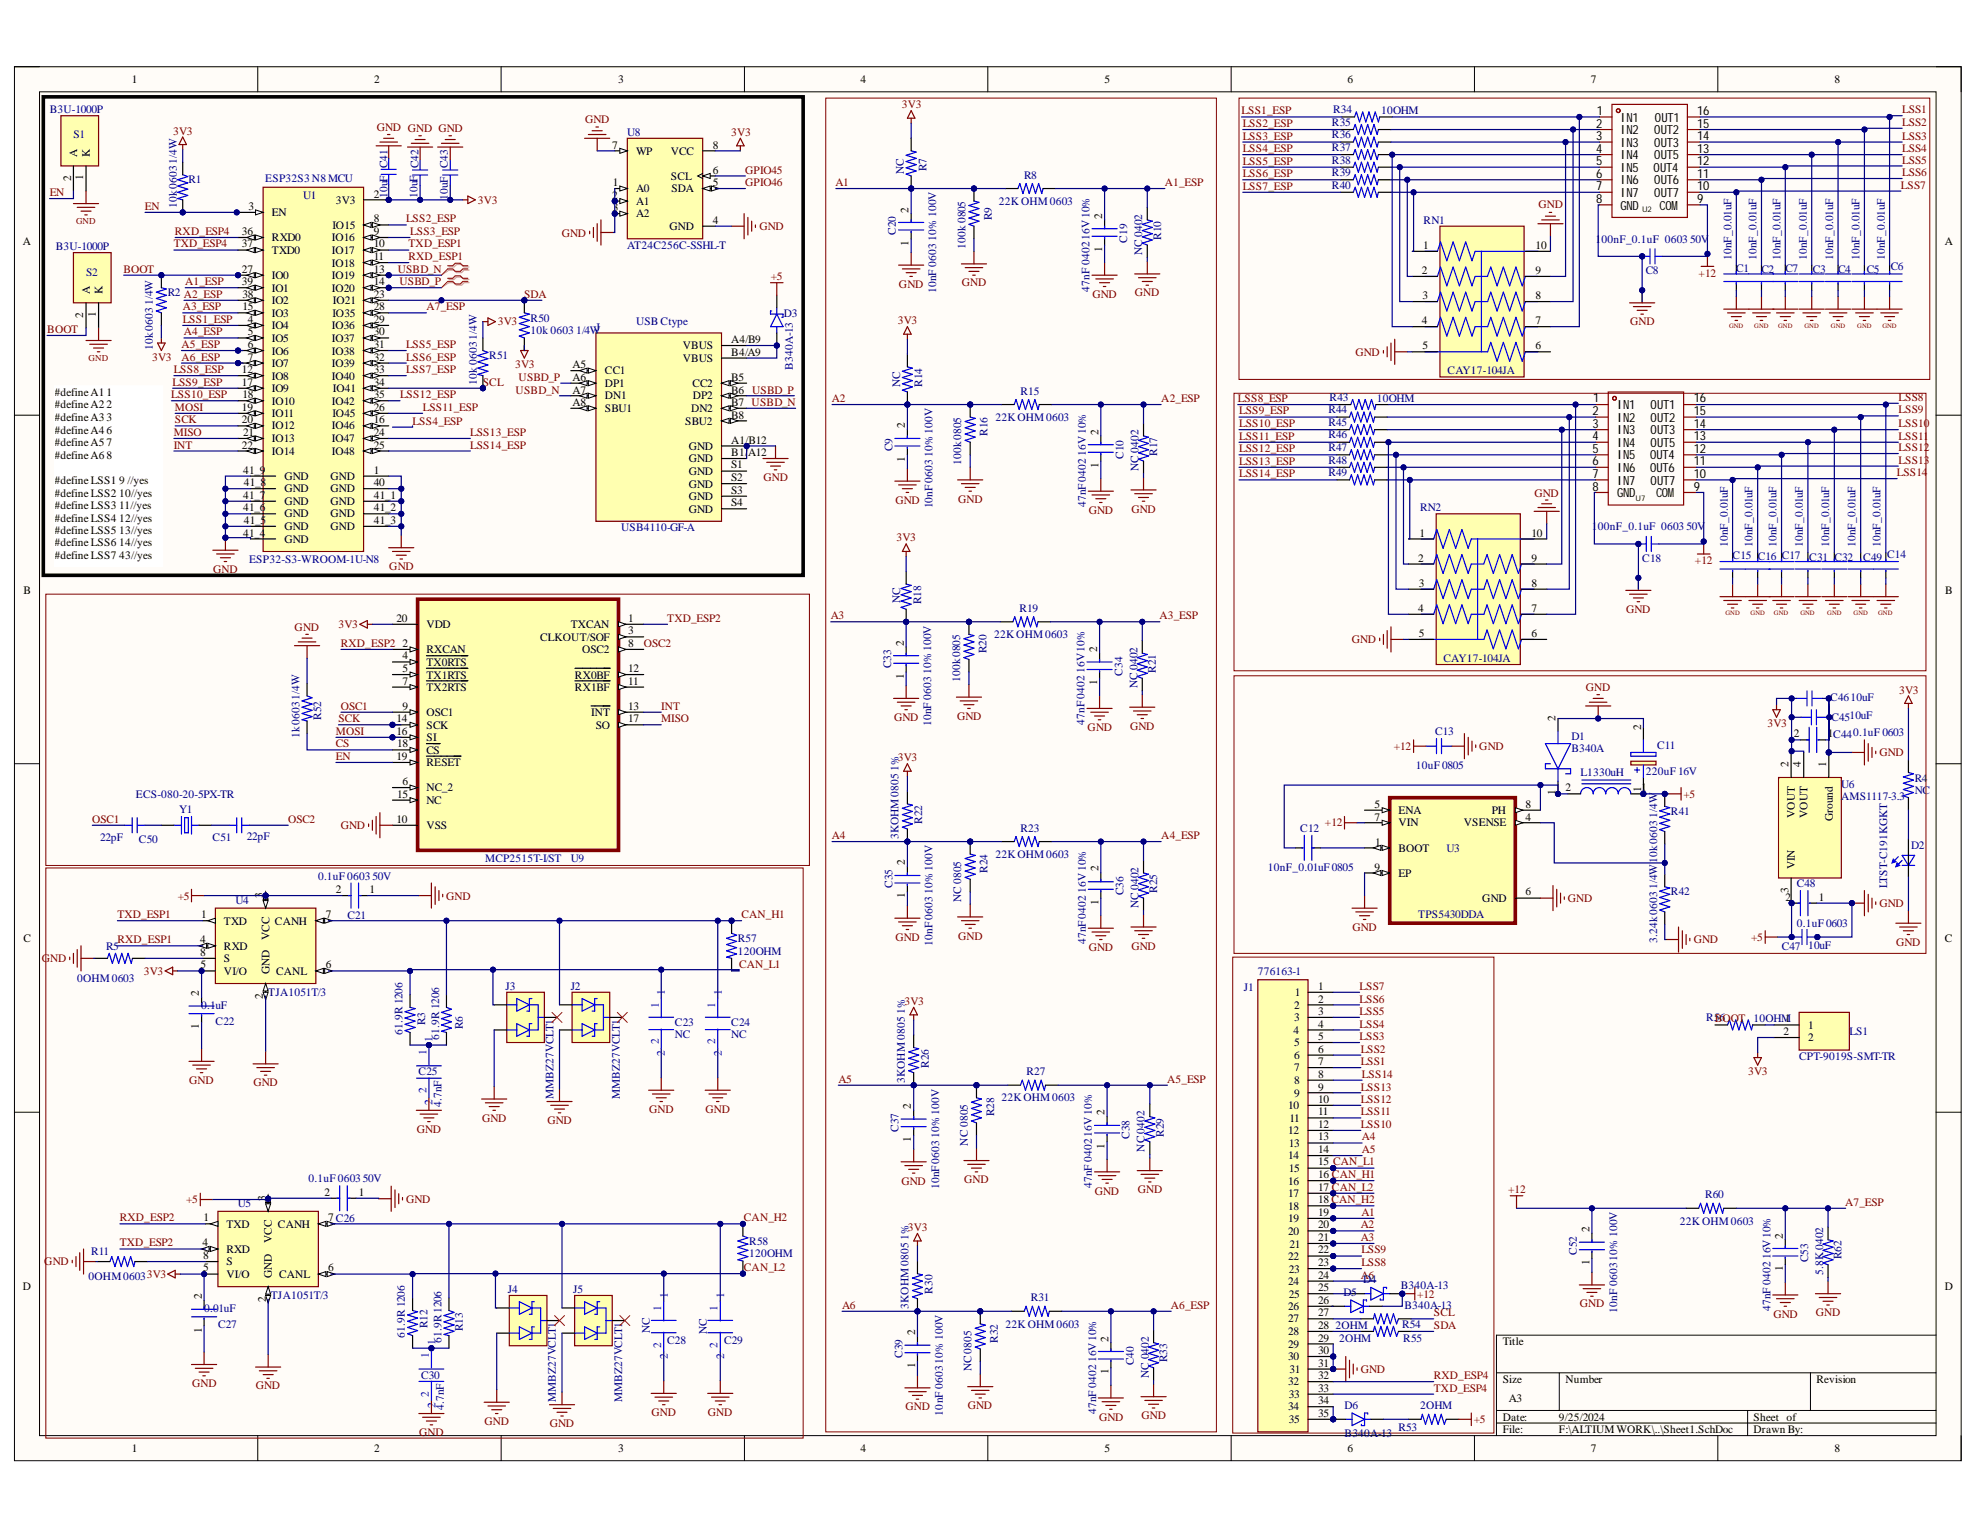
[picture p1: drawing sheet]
<svg xmlns="http://www.w3.org/2000/svg" width="279mm" height="216mm" viewBox="0 0 279 216" stroke-linecap="round" stroke-linejoin="round" font-family="sans-serif">
<defs><g id="words">
<g font-size="1.8">
<text x="225.3" y="16.2">1</text>
<text x="228.7" y="17.2">IN1</text>
<text x="233.5" y="17.2">OUT1</text>
<text x="239.5" y="16.2">16</text>
<text x="225.2" y="18">2</text>
<text x="225.2" y="19.8">3</text>
<text x="225.2" y="21.6">4</text>
<text x="225.2" y="23.3">5</text>
<text x="228.7" y="18.9">IN2</text>
<text x="228.7" y="20.7">IN3</text>
<text x="228.7" y="22.5">IN4</text>
<text x="233.4" y="22.5">OUT5</text>
<text x="233.4" y="20.7">OUT3</text>
<text x="233.4" y="18.9">OUT2</text>
<text x="239.5" y="23.3">12</text>
<text x="239.5" y="21.6">13</text>
<text x="239.5" y="19.8">14</text>
<text x="239.5" y="18">15</text>
<text x="225.2" y="25.1">6</text>
<text x="225.2" y="26.9">7</text>
<text x="225.2" y="28.7">8</text>
<text x="228.7" y="24.3">IN5</text>
<text x="228.7" y="26">IN6</text>
<text x="228.7" y="27.8">IN7</text>
<text x="228.7" y="29.6">GND</text>
<text x="233.3" y="24.3">OUT4</text>
<text x="233.4" y="27.8">OUT7</text>
<text x="233.4" y="26">OUT6</text>
<text x="234.2" y="29.6">COM</text>
<text x="239.5" y="28.7">9</text>
<text x="239.5" y="26.9">10</text>
<text x="239.5" y="25.1">11</text>
<text x="224.7" y="58.6">2</text>
<text x="224.8" y="56.8">1</text>
<text x="228.2" y="57.7">IN1</text>
<text x="228.2" y="59.5">IN2</text>
<text x="232.9" y="59.5">OUT2</text>
<text x="232.9" y="57.7">OUT1</text>
<text x="239" y="58.6">15</text>
<text x="239" y="56.8">16</text>
<text x="224.7" y="60.3">3</text>
<text x="224.7" y="62.1">4</text>
<text x="224.7" y="63.9">5</text>
<text x="224.7" y="65.7">6</text>
<text x="228.2" y="61.3">IN3</text>
<text x="228.2" y="63">IN4</text>
<text x="228.2" y="64.8">IN5</text>
<text x="232.8" y="64.8">OUT4</text>
<text x="232.9" y="63">OUT5</text>
<text x="232.9" y="61.3">OUT3</text>
<text x="239" y="65.7">11</text>
<text x="239" y="63.9">12</text>
<text x="239" y="62.1">13</text>
<text x="239" y="60.3">14</text>
<text x="224.7" y="67.4">7</text>
<text x="224.7" y="69.2">8</text>
<text x="228.2" y="66.6">IN6</text>
<text x="228.2" y="68.4">IN7</text>
<text x="228.2" y="70.1">GND</text>
<text x="232.8" y="66.6">OUT6</text>
<text x="232.9" y="68.4">OUT7</text>
<text x="233.7" y="70.1">COM</text>
<text x="239" y="69.2">9</text>
<text x="239" y="67.4">10</text>
</g>
<g font-size="1.6">
<text x="18.6" y="11.8">1</text>
<text x="52.8" y="11.8">2</text>
<text x="87.2" y="11.8">3</text>
<text x="121.4" y="11.8">4</text>
<text x="155.8" y="11.8">5</text>
<text x="190.2" y="11.8">6</text>
<text x="224.5" y="11.8">7</text>
<text x="258.9" y="11.8">8</text>
<text x="10.9" y="22.1" transform="rotate(-90 10.9 22.1)">A</text>
<text x="12.7" y="22.1" transform="rotate(-90 12.7 22.1)">K</text>
<text x="86.4" y="21">7</text>
<text x="89.8" y="21.8">WP</text>
<text x="94.7" y="21.8">VCC</text>
<text x="100.6" y="21">8</text>
<text x="10.1" y="25.5" transform="rotate(-90 10.1 25.5)">2</text>
<text x="11.7" y="25.4" transform="rotate(-90 11.7 25.4)">1</text>
<text x="35.1" y="29.6">3</text>
<text x="47.4" y="28.7">3V3</text>
<text x="52.7" y="27.9">2</text>
<text x="86.4" y="28.1">2</text>
<text x="86.5" y="26.3">1</text>
<text x="86.5" y="29.8">3</text>
<text x="89.8" y="27.1">A0</text>
<text x="89.8" y="28.9">A1</text>
<text x="94.7" y="25.4">SCL</text>
<text x="94.7" y="27.1">SDA</text>
<text x="100.6" y="24.5">6</text>
<text x="100.6" y="26.3">5</text>
<text x="3.2" y="34.6">A</text>
<text x="34.1" y="33.1">36</text>
<text x="34.1" y="34.9">37</text>
<text x="38.4" y="30.5">EN</text>
<text x="38.4" y="34.1">RXD0</text>
<text x="38.4" y="35.8">TXD0</text>
<text x="46.8" y="34.1">IO16</text>
<text x="46.8" y="35.8">IO17</text>
<text x="46.9" y="32.3">IO15</text>
<text x="52.7" y="31.4">8</text>
<text x="52.7" y="33.1">9</text>
<text x="52.7" y="34.9">10</text>
<text x="89.8" y="30.7">A2</text>
<text x="94.5" y="32.5">GND</text>
<text x="100.6" y="31.6">4</text>
<text x="128.2" y="34.7" transform="rotate(-90 128.2 34.7)">1</text>
<text x="128.2" y="30" transform="rotate(-90 128.2 30)">2</text>
<text x="155.5" y="35.5" transform="rotate(-90 155.5 35.5)">1</text>
<text x="155.5" y="30.9" transform="rotate(-90 155.5 30.9)">2</text>
<text x="200.8" y="35.1">1</text>
<text x="216.7" y="35.1">10</text>
<text x="274.4" y="34.6">A</text>
<text x="12.7" y="41.5" transform="rotate(-90 12.7 41.5)">A</text>
<text x="14.5" y="41.5" transform="rotate(-90 14.5 41.5)">K</text>
<text x="34.1" y="38.5">27</text>
<text x="34.1" y="40.2">39</text>
<text x="38.4" y="39.4">IO0</text>
<text x="38.4" y="41.2">IO1</text>
<text x="46.8" y="37.6">IO18</text>
<text x="46.8" y="39.4">IO19</text>
<text x="46.8" y="41.2">IO20</text>
<text x="52.7" y="36.7">11</text>
<text x="52.7" y="38.5">13</text>
<text x="52.7" y="40.2">14</text>
<text x="200.6" y="38.6">2</text>
<text x="216.7" y="38.6">9</text>
<text x="11.7" y="44.9" transform="rotate(-90 11.7 44.9)">2</text>
<text x="13.5" y="44.7" transform="rotate(-90 13.5 44.7)">1</text>
<text x="34.2" y="42">38</text>
<text x="34.2" y="43.8">15</text>
<text x="35" y="45.6">4</text>
<text x="35" y="47.3">5</text>
<text x="38.4" y="42.9">IO2</text>
<text x="38.4" y="44.7">IO3</text>
<text x="38.4" y="46.5">IO4</text>
<text x="46.8" y="46.5">IO36</text>
<text x="46.9" y="44.7">IO35</text>
<text x="47" y="42.9">IO21</text>
<text x="52.7" y="42">23</text>
<text x="52.7" y="43.8">28</text>
<text x="52.7" y="45.6">29</text>
<text x="52.7" y="47.3">30</text>
<text x="200.6" y="45.7">4</text>
<text x="200.7" y="42.2">3</text>
<text x="216.7" y="42.2">8</text>
<text x="216.7" y="45.7">7</text>
<text x="34.1" y="52.7">12</text>
<text x="35" y="49.1">6</text>
<text x="35" y="50.9">7</text>
<text x="38.4" y="48.3">IO5</text>
<text x="38.4" y="50">IO6</text>
<text x="38.4" y="51.8">IO7</text>
<text x="38.4" y="53.6">IO8</text>
<text x="46.8" y="48.3">IO37</text>
<text x="46.8" y="50">IO38</text>
<text x="46.8" y="51.8">IO39</text>
<text x="46.8" y="53.6">IO40</text>
<text x="52.7" y="49.1">31</text>
<text x="52.7" y="50.9">32</text>
<text x="52.7" y="52.7">33</text>
<text x="80.8" y="52">A5</text>
<text x="80.8" y="53.8">A6</text>
<text x="85.4" y="52.8">CC1</text>
<text x="96.3" y="49.3">VBUS</text>
<text x="96.3" y="51">VBUS</text>
<text x="103.2" y="48.4">A4/B9</text>
<text x="103.2" y="50.2">B4/A9</text>
<text x="103.2" y="53.8">B5</text>
<text x="200.7" y="49.3">5</text>
<text x="216.7" y="49.3">6</text>
<text x="7.7" y="55.9">#defineA1</text>
<text x="7.7" y="57.6">#defineA2</text>
<text x="7.7" y="59.4">#defineA3</text>
<text x="15" y="55.9">1</text>
<text x="15" y="57.6">2</text>
<text x="15" y="59.4">3</text>
<text x="34.1" y="54.4">17</text>
<text x="34.1" y="58">19</text>
<text x="34.1" y="59.8">20</text>
<text x="34.2" y="56.2">18</text>
<text x="38.4" y="55.4">IO9</text>
<text x="38.4" y="57.1">IO10</text>
<text x="38.4" y="58.8">IO11</text>
<text x="46.8" y="57.1">IO42</text>
<text x="46.9" y="58.8">IO45</text>
<text x="47" y="55.4">IO41</text>
<text x="52.7" y="54.4">34</text>
<text x="52.7" y="56.2">35</text>
<text x="52.7" y="58">26</text>
<text x="52.7" y="59.8">16</text>
<text x="80.8" y="55.5">A7</text>
<text x="80.8" y="57.3">A8</text>
<text x="85.4" y="54.6">DP1</text>
<text x="85.4" y="56.4">DN1</text>
<text x="85.4" y="58.1">SBU1</text>
<text x="96.7" y="59.9">SBU2</text>
<text x="97.5" y="58.1">DN2</text>
<text x="97.7" y="54.6">CC2</text>
<text x="97.8" y="56.4">DP2</text>
<text x="103.2" y="55.5">B6</text>
<text x="103.2" y="57.3">B7 USBD_N</text>
<text x="103.2" y="59.1">B8</text>
<text x="7.7" y="61.2">#defineA4</text>
<text x="7.7" y="63">#defineA5</text>
<text x="7.7" y="64.7">#defineA6</text>
<text x="15" y="61.2">6</text>
<text x="15" y="63">7</text>
<text x="15" y="64.7">8</text>
<text x="34.1" y="63.3">22</text>
<text x="34.3" y="61.5">21</text>
<text x="38.4" y="60.6">IO12</text>
<text x="38.4" y="62.4">IO13</text>
<text x="38.4" y="64.1">IO14</text>
<text x="46.8" y="60.6">IO46</text>
<text x="46.8" y="62.4">IO47</text>
<text x="46.8" y="64.1">IO48</text>
<text x="52.7" y="61.5">24</text>
<text x="52.7" y="63.3">25</text>
<text x="97.2" y="63.5">GND</text>
<text x="97.2" y="65.2">GND</text>
<text x="103.2" y="62.6">A1/B12</text>
<text x="103.2" y="64.4">B1/A12</text>
<text x="127.7" y="65.2" transform="rotate(-90 127.7 65.2)">1</text>
<text x="127.7" y="60.4" transform="rotate(-90 127.7 60.4)">2</text>
<text x="155" y="61.4" transform="rotate(-90 155 61.4)">2</text>
<text x="7.7" y="68.3">#define LSS1</text>
<text x="7.7" y="70.1">#define LSS2</text>
<text x="7.7" y="71.8">#define LSS3</text>
<text x="16.8" y="68.3">9 //yes</text>
<text x="16.8" y="70.1">10//yes</text>
<text x="16.8" y="71.8">11//yes</text>
<text x="34.3" y="70.4">41_7</text>
<text x="34.3" y="66.9">41_9</text>
<text x="34.4" y="68.6">41_8</text>
<text x="40.1" y="71.2">GND</text>
<text x="40.1" y="69.5">GND</text>
<text x="40.1" y="67.7">GND</text>
<text x="46.7" y="67.7">GND</text>
<text x="46.7" y="69.5">GND</text>
<text x="46.7" y="71.2">GND</text>
<text x="52.7" y="66.9">1</text>
<text x="52.7" y="68.6">40</text>
<text x="52.7" y="70.4">41_1</text>
<text x="97.2" y="67">GND</text>
<text x="97.2" y="68.8">GND</text>
<text x="97.2" y="70.6">GND</text>
<text x="103.2" y="66.1">S1</text>
<text x="103.2" y="67.9">S2</text>
<text x="103.2" y="69.6">S3</text>
<text x="103.2" y="71.4">S4</text>
<text x="155" y="66" transform="rotate(-90 155 66)">1</text>
<text x="7.7" y="73.6">#define LSS4</text>
<text x="7.7" y="75.4">#define LSS5</text>
<text x="7.7" y="77.1">#define LSS6</text>
<text x="16.8" y="73.6">12//yes</text>
<text x="16.8" y="75.4">13//yes</text>
<text x="16.8" y="77.1">14//yes</text>
<text x="34.3" y="75.7">41_4</text>
<text x="34.3" y="72.2">41_6</text>
<text x="34.4" y="74">41_5</text>
<text x="40.1" y="76.6">GND</text>
<text x="40.1" y="74.8">GND</text>
<text x="40.1" y="73">GND</text>
<text x="46.7" y="73">GND</text>
<text x="46.7" y="74.8">GND</text>
<text x="52.7" y="72.2">41_2</text>
<text x="52.7" y="74">41_3</text>
<text x="97.2" y="72.3">GND</text>
<text x="200.3" y="75.7">1</text>
<text x="216.1" y="75.7">10</text>
<text x="3.3" y="83.8">B</text>
<text x="7.7" y="78.9">#define LSS7</text>
<text x="16.8" y="78.9">43//yes</text>
<text x="200.1" y="79.3">2</text>
<text x="200.2" y="82.8">3</text>
<text x="216.1" y="79.3">9</text>
<text x="216.1" y="82.8">8</text>
<text x="274.5" y="83.8">B</text>
<text x="55.9" y="87.7">20</text>
<text x="60.2" y="88.7">VDD</text>
<text x="80.5" y="88.7">TXCAN</text>
<text x="88.7" y="87.7">1</text>
<text x="88.7" y="89.5">3</text>
<text x="200.1" y="86.4">4</text>
<text x="200.2" y="89.8">5</text>
<text x="216.1" y="86.4">7</text>
<text x="216.1" y="89.8">6</text>
<text x="56.8" y="91.3">2</text>
<text x="56.8" y="93">4</text>
<text x="56.8" y="94.8">5</text>
<text x="60.2" y="92.2">RXCAN</text>
<text x="60.2" y="94">TX0RTS</text>
<text x="60.2" y="95.8">TX1RTS</text>
<text x="76.2" y="90.4">CLKOUT/SOF</text>
<text x="81.1" y="95.8">RX0BF</text>
<text x="82.1" y="92.2">OSC2</text>
<text x="88.7" y="91.3">8</text>
<text x="88.7" y="94.8">12</text>
<text x="127.5" y="95.8" transform="rotate(-90 127.5 95.8)">1</text>
<text x="127.5" y="91.1" transform="rotate(-90 127.5 91.1)">2</text>
<text x="154.8" y="92" transform="rotate(-90 154.8 92)">2</text>
<text x="55.9" y="101.9">14</text>
<text x="56.8" y="96.6">7</text>
<text x="56.8" y="100.1">9</text>
<text x="60.2" y="97.5">TX2RTS</text>
<text x="60.2" y="101.1">OSC1</text>
<text x="81.1" y="97.5">RX1BF</text>
<text x="83.4" y="101.1">INT</text>
<text x="88.7" y="96.6">11</text>
<text x="88.7" y="100.1">13</text>
<text x="88.7" y="101.9">17</text>
<text x="154.8" y="96.7" transform="rotate(-90 154.8 96.7)">1</text>
<text x="219.5" y="101.8" transform="rotate(-90 219.5 101.8)">2</text>
<text x="55.9" y="103.7">16</text>
<text x="55.9" y="107.2">19</text>
<text x="56" y="105.5">18</text>
<text x="60.2" y="102.9">SCK</text>
<text x="60.2" y="104.6">SI</text>
<text x="60.2" y="106.4">CS</text>
<text x="84.1" y="102.9">SO</text>
<text x="231.6" y="103" transform="rotate(-90 231.6 103)">2</text>
<text x="253.1" y="104">2</text>
<text x="257.9" y="104">1C440.1uF 0603</text>
<text x="56" y="112.6">15</text>
<text x="56.8" y="110.8">6</text>
<text x="60.2" y="108.1">RESET</text>
<text x="60.2" y="111.6">NC_2</text>
<text x="60.2" y="113.4">NC</text>
<text x="219.5" y="112.2" transform="rotate(-90 219.5 112.2)">1</text>
<text x="220.9" y="111.6">2</text>
<text x="231.6" y="111.7" transform="rotate(-90 231.6 111.7)">1</text>
<text x="252.4" y="108.3" transform="rotate(-90 252.4 108.3)">2</text>
<text x="254.1" y="108.3" transform="rotate(-90 254.1 108.3)">4</text>
<text x="257.7" y="108.3" transform="rotate(-90 257.7 108.3)">1</text>
<text x="55.9" y="116.1">10</text>
<text x="60.2" y="117">VSS</text>
<text x="194" y="114">5</text>
<text x="194" y="115.8">7</text>
<text x="194" y="119.3">1</text>
<text x="197.3" y="114.9">ENA</text>
<text x="197.3" y="116.6">VIN</text>
<text x="206.6" y="116.6">VSENSE</text>
<text x="210.5" y="114.9">PH</text>
<text x="215.3" y="114">8</text>
<text x="215.3" y="115.8">4</text>
<text x="253.3" y="115.4" transform="rotate(-90 253.3 115.4)">VOUT</text>
<text x="255.1" y="115.4" transform="rotate(-90 255.1 115.4)">VOUT</text>
<text x="258.6" y="115.9" transform="rotate(-90 258.6 115.9)">Ground</text>
<text x="127.7" y="122.1" transform="rotate(-90 127.7 122.1)">2</text>
<text x="155" y="123" transform="rotate(-90 155 123)">2</text>
<text x="194" y="122.9">9</text>
<text x="197.3" y="120.2">BOOT</text>
<text x="197.3" y="123.7">EP</text>
<text x="253.3" y="122.6" transform="rotate(-90 253.3 122.6)">VIN</text>
<text x="28.4" y="129.6">1</text>
<text x="31.6" y="130.5">TXD</text>
<text x="37.1" y="126.8" transform="rotate(-90 37.1 126.8)">3</text>
<text x="38.8" y="130.5">CANH</text>
<text x="46" y="129.6">7</text>
<text x="47.4" y="126">2</text>
<text x="52.1" y="126">1</text>
<text x="127.7" y="126.8" transform="rotate(-90 127.7 126.8)">1</text>
<text x="155" y="127.7" transform="rotate(-90 155 127.7)">1</text>
<text x="209.2" y="127.3">GND</text>
<text x="215.3" y="126.3">6</text>
<text x="251.9" y="127.1">2</text>
<text x="252.4" y="126" transform="rotate(-90 252.4 126)">3</text>
<text x="256.7" y="127.1">1</text>
<text x="3.3" y="132.9">C</text>
<text x="28.2" y="133.1">4</text>
<text x="28.2" y="134.9">8</text>
<text x="28.3" y="136.7">5</text>
<text x="31.6" y="134">RXD</text>
<text x="31.6" y="135.8">S</text>
<text x="31.6" y="137.6">VI/O</text>
<text x="38" y="137.5" transform="rotate(-90 38 137.5)">GND</text>
<text x="38" y="132.6" transform="rotate(-90 38 132.6)">VCC</text>
<text x="39" y="137.6">CANL</text>
<text x="46" y="136.7">6</text>
<text x="274.4" y="132.9">C</text>
<text x="28.1" y="140.5" transform="rotate(-90 28.1 140.5)">2</text>
<text x="37.1" y="141" transform="rotate(-90 37.1 141)">2</text>
<text x="182.6" y="142.3">2</text>
<text x="182.7" y="140.5">1</text>
<text x="186" y="139.7">1</text>
<text x="186" y="141.5">2</text>
<text x="186" y="143.2">3</text>
<text x="28.1" y="145.2" transform="rotate(-90 28.1 145.2)">1</text>
<text x="182.5" y="145.9">4</text>
<text x="182.6" y="144.1">3</text>
<text x="182.6" y="147.6">5</text>
<text x="182.6" y="149.4">6</text>
<text x="186" y="145">4</text>
<text x="186" y="146.8">5</text>
<text x="186" y="148.6">6</text>
<text x="251.7" y="146">2</text>
<text x="251.9" y="144.3">1</text>
<text x="255.1" y="145.2">1</text>
<text x="255.1" y="147">2</text>
<text x="182.6" y="151.2">7</text>
<text x="182.6" y="153">8</text>
<text x="182.6" y="154.7">9</text>
<text x="186" y="150.3">7</text>
<text x="186" y="152.1">8</text>
<text x="186" y="153.9">9</text>
<text x="186" y="155.6">10</text>
<text x="128.5" y="161.2" transform="rotate(-90 128.5 161.2)">1</text>
<text x="128.5" y="156.5" transform="rotate(-90 128.5 156.5)">2</text>
<text x="155.8" y="157.4" transform="rotate(-90 155.8 157.4)">2</text>
<text x="181.8" y="156.5">10</text>
<text x="181.8" y="160.1">12</text>
<text x="181.9" y="161.8">13</text>
<text x="182" y="158.3">11</text>
<text x="186" y="157.4">11</text>
<text x="186" y="159.1">12</text>
<text x="186" y="160.9">13</text>
<text x="155.8" y="162.1" transform="rotate(-90 155.8 162.1)">1</text>
<text x="181.8" y="163.6">14</text>
<text x="181.8" y="167.2">16</text>
<text x="181.9" y="165.4">15</text>
<text x="186" y="162.7">14</text>
<text x="186" y="164.5">15 CAN_L1</text>
<text x="186" y="166.2">16 CAN_H1</text>
<text x="28.7" y="172.3">1</text>
<text x="31.9" y="173.2">TXD</text>
<text x="37.5" y="169.5" transform="rotate(-90 37.5 169.5)">3</text>
<text x="39.2" y="173.2">CANH</text>
<text x="45.8" y="168.8">2</text>
<text x="46.3" y="172.3">7 C26</text>
<text x="50.6" y="168.8">1</text>
<text x="181.8" y="168.9">17</text>
<text x="181.8" y="170.7">18</text>
<text x="181.8" y="172.5">19</text>
<text x="186" y="168">17 CAN_L2</text>
<text x="186" y="169.8">18 CAN_H2</text>
<text x="186" y="171.6">19</text>
<text x="186" y="173.3">20</text>
<text x="224.3" y="173.8" transform="rotate(-90 224.3 173.8)">2</text>
<text x="28.6" y="175.9">4</text>
<text x="28.7" y="177.6">8</text>
<text x="28.7" y="179.4">5</text>
<text x="31.9" y="176.8">RXD</text>
<text x="31.9" y="178.6">S</text>
<text x="38.4" y="175.4" transform="rotate(-90 38.4 175.4)">VCC</text>
<text x="46.3" y="179.4">6</text>
<text x="181.8" y="174.3">20</text>
<text x="181.8" y="177.8">22</text>
<text x="181.9" y="179.6">23</text>
<text x="182" y="176">21</text>
<text x="186" y="175.1">21</text>
<text x="186" y="176.9">22</text>
<text x="186" y="178.7">23</text>
<text x="224.3" y="178.6" transform="rotate(-90 224.3 178.6)">1</text>
<text x="251.6" y="179.4" transform="rotate(-90 251.6 179.4)">1</text>
<text x="251.6" y="174.8" transform="rotate(-90 251.6 174.8)">2</text>
<text x="3.2" y="182">D</text>
<text x="28.5" y="183.3" transform="rotate(-90 28.5 183.3)">2</text>
<text x="31.9" y="180.3">VI/O</text>
<text x="37.5" y="183.7" transform="rotate(-90 37.5 183.7)">2</text>
<text x="38.4" y="180.3" transform="rotate(-90 38.4 180.3)">GND</text>
<text x="39.4" y="180.3">CANL</text>
<text x="181.8" y="181.4">24</text>
<text x="181.8" y="184.8">26</text>
<text x="181.9" y="183.1">25</text>
<text x="186" y="180.4">24</text>
<text x="186" y="182.2">25</text>
<text x="186" y="184">26</text>
<text x="186" y="185.8">27</text>
<text x="274.4" y="182">D</text>
<text x="28.5" y="188" transform="rotate(-90 28.5 188)">1</text>
<text x="129.1" y="188.4" transform="rotate(-90 129.1 188.4)">2</text>
<text x="156.4" y="189.3" transform="rotate(-90 156.4 189.3)">2</text>
<text x="181.8" y="186.6">27</text>
<text x="181.8" y="188.4">28</text>
<text x="181.8" y="190.1">29</text>
<text x="181.8" y="191.9">30</text>
<text x="186" y="187.5">28</text>
<text x="186" y="189.3">29</text>
<text x="186" y="191.1">30</text>
<text x="212" y="189.8">Title</text>
<text x="129.1" y="193.1" transform="rotate(-90 129.1 193.1)">1</text>
<text x="156.4" y="194" transform="rotate(-90 156.4 194)">1</text>
<text x="181.8" y="195.5">32</text>
<text x="181.9" y="197.2">33</text>
<text x="182" y="193.7">31</text>
<text x="186" y="192.9">31</text>
<text x="186" y="194.6">32</text>
<text x="186" y="196.4">33</text>
<text x="212" y="195.1">Size</text>
<text x="212.9" y="197.8">A3</text>
<text x="220.9" y="195.1">Number</text>
<text x="256.3" y="195.1">Revision</text>
<text x="181.8" y="199">34</text>
<text x="181.9" y="200.8">35</text>
<text x="186" y="198.2">34</text>
<text x="186" y="200">35</text>
<text x="212" y="200.5">Date:</text>
<text x="212" y="202.2">File:</text>
<text x="220" y="200.5">9/25/2024</text>
<text x="220" y="202.2">F:\ALTIUMWORK\..\Sheet1.SchDoc</text>
<text x="247.5" y="200.5">Sheet of</text>
<text x="247.5" y="202.2">Drawn By:</text>
<text x="18.6" y="204.9">1</text>
<text x="52.8" y="204.9">2</text>
<text x="87.2" y="204.9">3</text>
<text x="121.4" y="204.9">4</text>
<text x="155.8" y="204.9">5</text>
<text x="190.2" y="204.9">6</text>
<text x="224.5" y="204.9">7</text>
<text x="258.9" y="204.9">8</text>
</g>
<g font-size="1.6" fill="#000080">
<text x="7" y="16">B3U-1000P</text>
<text x="188" y="17.8">R35</text>
<text x="188.1" y="16">R34</text>
<text x="194.9" y="16.1">10OHM</text>
<text x="10.4" y="19.5">S1</text>
<text x="24.9" y="23.1" transform="rotate(-90 24.9 23.1)">1/4W</text>
<text x="54.7" y="23.8" transform="rotate(-90 54.7 23.8)">C41</text>
<text x="59.1" y="23.8" transform="rotate(-90 59.1 23.8)">C42</text>
<text x="63.2" y="23.8" transform="rotate(-90 63.2 23.8)">C43</text>
<text x="88.5" y="19.2">U8</text>
<text x="188" y="19.5">R36</text>
<text x="188" y="21.3">R37</text>
<text x="188" y="23.1">R38</text>
<text x="24.9" y="29.4" transform="rotate(-90 24.9 29.4)">10k0603</text>
<text x="26.6" y="25.9">R1</text>
<text x="37.4" y="25.7">ESP32S3 N8 MCU</text>
<text x="42.8" y="28.1">U1</text>
<text x="54.7" y="28" transform="rotate(-90 54.7 28)">10uF</text>
<text x="58.9" y="28" transform="rotate(-90 58.9 28)">10uF</text>
<text x="63.2" y="28.2" transform="rotate(-90 63.2 28.2)">10uF</text>
<text x="127.5" y="24.5" transform="rotate(-90 127.5 24.5)">NC</text>
<text x="130.7" y="24.1" transform="rotate(-90 130.7 24.1)">R7</text>
<text x="141" y="28.9">22K OHM0603</text>
<text x="144.5" y="25.2">R8</text>
<text x="188" y="24.9">R39</text>
<text x="188" y="26.6">R40</text>
<text x="7.9" y="35.3">B3U-1000P</text>
<text x="88.5" y="35.1">AT24C256C-SSHL-T</text>
<text x="126.4" y="33.1" transform="rotate(-90 126.4 33.1)">C20</text>
<text x="132.1" y="34" transform="rotate(-90 132.1 34)">10%100V</text>
<text x="136.2" y="35.1" transform="rotate(-90 136.2 35.1)">100k0805</text>
<text x="140" y="31" transform="rotate(-90 140 31)">R9</text>
<text x="153.7" y="33.8" transform="rotate(-90 153.7 33.8)">16V10%</text>
<text x="159.1" y="34.2" transform="rotate(-90 159.1 34.2)">C19</text>
<text x="163.9" y="33.9" transform="rotate(-90 163.9 33.9)">R10</text>
<text x="200.9" y="31.6">RN1</text>
<text x="225.1" y="34.2">1</text>
<text x="226" y="34.2">00nF_0.1uF 0603</text>
<text x="238.5" y="34.2">50V</text>
<text x="12.2" y="38.9">S2</text>
<text x="23.7" y="41.8">R2 A2_ESP</text>
<text x="132.1" y="41.3" transform="rotate(-90 132.1 41.3)">10nF 0603</text>
<text x="153.7" y="41.2" transform="rotate(-90 153.7 41.2)">47nF 0402</text>
<text x="161.2" y="36" transform="rotate(-90 161.2 36)">NC 0402</text>
<text x="232.2" y="38.6">C8</text>
<text x="244.3" y="36.7" transform="rotate(-90 244.3 36.7)">10nF_0.01uF</text>
<text x="245" y="38.4">C1</text>
<text x="247.9" y="36.7" transform="rotate(-90 247.9 36.7)">10nF_0.01uF</text>
<text x="248.6" y="38.5">C2</text>
<text x="251.3" y="36.7" transform="rotate(-90 251.3 36.7)">10nF_0.01uF</text>
<text x="251.9" y="38.4">C7</text>
<text x="255" y="36.7" transform="rotate(-90 255 36.7)">10nF_0.01uF</text>
<text x="255.8" y="38.5">C3</text>
<text x="258.7" y="36.7" transform="rotate(-90 258.7 36.7)">10nF_0.01uF</text>
<text x="259.4" y="38.5">C4</text>
<text x="262.4" y="36.7" transform="rotate(-90 262.4 36.7)">10nF_0.01uF</text>
<text x="263.4" y="38.5">C5</text>
<text x="266" y="36.7" transform="rotate(-90 266 36.7)">10nF_0.01uF</text>
<text x="266.8" y="38.1">C6</text>
<text x="21.6" y="43.1" transform="rotate(-90 21.6 43.1)">1/4W</text>
<text x="67.3" y="47.9" transform="rotate(-90 67.3 47.9)">1/4W</text>
<text x="74.9" y="45.4">R50</text>
<text x="74.9" y="47.2">10k 0603</text>
<text x="81.3" y="47.2">1/4W</text>
<text x="84.1" y="46.7">J</text>
<text x="89.8" y="45.9">USB Ctype</text>
<text x="110.6" y="44.7">D3</text>
<text x="21.6" y="49.4" transform="rotate(-90 21.6 49.4)">10k0603</text>
<text x="69" y="50.7">R51</text>
<text x="111.9" y="52.1" transform="rotate(-90 111.9 52.1)">B340A-13</text>
<text x="204.3" y="52.8">CAY17-104JA</text>
<text x="67.3" y="54.3" transform="rotate(-90 67.3 54.3)">10k0603</text>
<text x="127" y="54.6" transform="rotate(-90 127 54.6)">NC</text>
<text x="130.2" y="54.6" transform="rotate(-90 130.2 54.6)">R14</text>
<text x="140.5" y="59.4">22K OHM0603</text>
<text x="144" y="55.7">R15</text>
<text x="187.5" y="58.3">R44</text>
<text x="187.6" y="56.5">R43</text>
<text x="194.3" y="56.7">10OHM</text>
<text x="125.9" y="63.6" transform="rotate(-90 125.9 63.6)">C9</text>
<text x="131.6" y="64.5" transform="rotate(-90 131.6 64.5)">10%100V</text>
<text x="135.6" y="65.6" transform="rotate(-90 135.6 65.6)">100k0805</text>
<text x="139.4" y="61.5" transform="rotate(-90 139.4 61.5)">R16</text>
<text x="153.2" y="64.3" transform="rotate(-90 153.2 64.3)">16V10%</text>
<text x="158.5" y="64.7" transform="rotate(-90 158.5 64.7)">C10</text>
<text x="163.3" y="64.3" transform="rotate(-90 163.3 64.3)">R17</text>
<text x="187.5" y="60.1">R45</text>
<text x="187.5" y="61.9">R46</text>
<text x="187.5" y="63.6">R47</text>
<text x="187.5" y="65.4">R48</text>
<text x="131.6" y="71.8" transform="rotate(-90 131.6 71.8)">10nF 0603</text>
<text x="153.2" y="71.6" transform="rotate(-90 153.2 71.6)">47nF 0402</text>
<text x="160.7" y="66.5" transform="rotate(-90 160.7 66.5)">NC 0402</text>
<text x="187.5" y="67.2">R49</text>
<text x="87.6" y="75">USB4110-GF-A</text>
<text x="200.4" y="72.2">RN2</text>
<text x="224.6" y="74.8">1</text>
<text x="225.5" y="74.8">00nF_0.1uF 0603</text>
<text x="238" y="74.8">50V</text>
<text x="243.8" y="77.2" transform="rotate(-90 243.8 77.2)">10nF_0.01uF</text>
<text x="247.3" y="77.2" transform="rotate(-90 247.3 77.2)">10nF_0.01uF</text>
<text x="250.7" y="77.2" transform="rotate(-90 250.7 77.2)">10nF_0.01uF</text>
<text x="254.4" y="77.2" transform="rotate(-90 254.4 77.2)">10nF_0.01uF</text>
<text x="258.1" y="77.2" transform="rotate(-90 258.1 77.2)">10nF_0.01uF</text>
<text x="261.8" y="77.2" transform="rotate(-90 261.8 77.2)">10nF_0.01uF</text>
<text x="265.4" y="77.2" transform="rotate(-90 265.4 77.2)">10nF_0.01uF</text>
<text x="35.2" y="79.4">ESP32-S3-WROOM-1U-N8</text>
<text x="231.7" y="79.3">C18</text>
<text x="244.5" y="78.9">C15 C16 C17</text>
<text x="255.3" y="79.1">C31 C32</text>
<text x="262.9" y="79.1">C49</text>
<text x="266.3" y="78.7">C14</text>
<text x="127" y="85.1" transform="rotate(-90 127 85.1)">NC</text>
<text x="130" y="85.3" transform="rotate(-90 130 85.3)">R18</text>
<text x="143.8" y="86.4">R19</text>
<text x="125.8" y="94.3" transform="rotate(-90 125.8 94.3)">C33</text>
<text x="131.4" y="95.2" transform="rotate(-90 131.4 95.2)">10%100V</text>
<text x="139.2" y="92.2" transform="rotate(-90 139.2 92.2)">R20</text>
<text x="140.3" y="90.1">22K OHM0603</text>
<text x="153.1" y="95" transform="rotate(-90 153.1 95)">16V10%</text>
<text x="158.4" y="95.3" transform="rotate(-90 158.4 95.3)">C34</text>
<text x="163.1" y="95" transform="rotate(-90 163.1 95)">R21</text>
<text x="203.7" y="93.4">CAY17-104JA</text>
<text x="42.3" y="98.7" transform="rotate(-90 42.3 98.7)">1/4W</text>
<text x="45.3" y="101.6" transform="rotate(-90 45.3 101.6)">R52</text>
<text x="135.5" y="96.3" transform="rotate(-90 135.5 96.3)">100k0805</text>
<text x="160.5" y="97.1" transform="rotate(-90 160.5 97.1)">NC 0402</text>
<text x="258.3" y="98.9">C4610uF</text>
<text x="258.4" y="101.8">C4510uF</text>
<text x="42.3" y="104.2" transform="rotate(-90 42.3 104.2)">1k0603</text>
<text x="131.4" y="102.4" transform="rotate(-90 131.4 102.4)">10nF 0603</text>
<text x="153.1" y="102.3" transform="rotate(-90 153.1 102.3)">47nF 0402</text>
<text x="202.5" y="103.7">C13</text>
<text x="221.8" y="104.4">D1</text>
<text x="221.8" y="106.1">B340A</text>
<text x="233.8" y="105.6">C11</text>
<text x="19.2" y="112.6">ECS-080-20-5PX-TR</text>
<text x="126.8" y="108.8" transform="rotate(-90 126.8 108.8)">1%</text>
<text x="199.8" y="108.5">10uF 0805</text>
<text x="223" y="109.5">L1330uH</text>
<text x="232.2" y="109.4">220uF 16V</text>
<text x="259.8" y="111.1">U6</text>
<text x="259.8" y="112.9">AMS1117-3.3</text>
<text x="270.2" y="110.3">R4</text>
<text x="270.2" y="112.1">NC</text>
<text x="14.1" y="118.7">22pF</text>
<text x="19.6" y="118.9">C50</text>
<text x="25.3" y="114.7">Y1</text>
<text x="30" y="118.7">C51</text>
<text x="34.8" y="118.6">22pF</text>
<text x="126.8" y="118.4" transform="rotate(-90 126.8 118.4)">3KOHM0805</text>
<text x="130.2" y="116.3" transform="rotate(-90 130.2 116.3)">R22</text>
<text x="144" y="117.4">R23</text>
<text x="183.5" y="117.4">C12</text>
<text x="233.8" y="115.4" transform="rotate(-90 233.8 115.4)">1/4W</text>
<text x="235.8" y="115">R41</text>
<text x="269.7" y="119.8">D2</text>
<text x="44.9" y="124.2">0.1uF 0603</text>
<text x="52.6" y="124.2">50V</text>
<text x="68.5" y="121.6">MCP2515T-I/ST</text>
<text x="80.5" y="121.6">U9</text>
<text x="125.9" y="125.3" transform="rotate(-90 125.9 125.3)">C35</text>
<text x="139.4" y="123.2" transform="rotate(-90 139.4 123.2)">R24</text>
<text x="140.5" y="121.1">22K OHM0603</text>
<text x="178.9" y="122.9">10nF_0.01uF 0805</text>
<text x="204.1" y="120.2">U3</text>
<text x="233.8" y="125.5" transform="rotate(-90 233.8 125.5)">1/4W10k0603</text>
<text x="253.5" y="125.2">C48</text>
<text x="266.3" y="125.3" transform="rotate(-90 266.3 125.3)">LTST-C191KGKT</text>
<text x="33.2" y="127.6">U4</text>
<text x="49" y="129.7">C21</text>
<text x="131.6" y="126.2" transform="rotate(-90 131.6 126.2)">10%100V</text>
<text x="135.6" y="127.3" transform="rotate(-90 135.6 127.3)">NC 0805</text>
<text x="153.2" y="126" transform="rotate(-90 153.2 126)">16V10%</text>
<text x="158.5" y="126.3" transform="rotate(-90 158.5 126.3)">C36</text>
<text x="160.7" y="128.1" transform="rotate(-90 160.7 128.1)">NC 0402</text>
<text x="163.3" y="126" transform="rotate(-90 163.3 126)">R25</text>
<text x="200.1" y="129.6">TPS5430DDA</text>
<text x="235.8" y="126.3">R42</text>
<text x="253.5" y="130.8">0.1uF 0603</text>
<text x="15" y="134">R5</text>
<text x="104.1" y="132.9">R57</text>
<text x="104.1" y="134.7">120OHM</text>
<text x="131.6" y="133.4" transform="rotate(-90 131.6 133.4)">10nF 0603</text>
<text x="153.2" y="133.3" transform="rotate(-90 153.2 133.3)">47nF 0402</text>
<text x="177.5" y="137.6">776163-1</text>
<text x="233.8" y="133.1" transform="rotate(-90 233.8 133.1)">3.24k0603</text>
<text x="251.4" y="134">C47</text>
<text x="255.1" y="133.9">10uF</text>
<text x="10.9" y="138.6">0OHM0603</text>
<text x="28.4" y="142.3">0.1uF</text>
<text x="37.9" y="140.5">TJA1051T/3</text>
<text x="71.3" y="139.7">J3</text>
<text x="80.5" y="139.7">J2</text>
<text x="127.7" y="143.1" transform="rotate(-90 127.7 143.1)">1%</text>
<text x="175.5" y="139.9">J1</text>
<text x="30.4" y="144.6">C22</text>
<text x="56.8" y="146" transform="rotate(-90 56.8 146)">61.9R 1206</text>
<text x="60" y="144.6" transform="rotate(-90 60 144.6)">R3</text>
<text x="61.9" y="146.7" transform="rotate(-90 61.9 146.7)">61.9R 1206</text>
<text x="65.3" y="145.2" transform="rotate(-90 65.3 145.2)">R6</text>
<text x="95.2" y="144.8">C23</text>
<text x="95.2" y="146.5">NC</text>
<text x="103.2" y="144.8">C24</text>
<text x="103.2" y="146.5">NC</text>
<text x="240.8" y="144.1">R5B6OOT</text>
<text x="247.5" y="144.3">10OHM</text>
<text x="253.9" y="149.6">CPT-9019S-SMT-TR</text>
<text x="261" y="146">LS1</text>
<text x="59.1" y="151.7">C25</text>
<text x="78.1" y="155.1" transform="rotate(-90 78.1 155.1)">MMBZ27VCLT1</text>
<text x="87.5" y="155.1" transform="rotate(-90 87.5 155.1)">MMBZ27VCLT1</text>
<text x="127.7" y="152.8" transform="rotate(-90 127.7 152.8)">3KOHM0805</text>
<text x="131.1" y="150.7" transform="rotate(-90 131.1 150.7)">R26</text>
<text x="141.3" y="155.4">22K OHM0603</text>
<text x="144.9" y="151.7">R27</text>
<text x="62.3" y="156.2" transform="rotate(-90 62.3 156.2)">4.7nF</text>
<text x="126.8" y="159.7" transform="rotate(-90 126.8 159.7)">C37</text>
<text x="132.5" y="160.6" transform="rotate(-90 132.5 160.6)">10%100V</text>
<text x="136.6" y="161.7" transform="rotate(-90 136.6 161.7)">NC 0805</text>
<text x="140.3" y="157.5" transform="rotate(-90 140.3 157.5)">R28</text>
<text x="154.1" y="160.4" transform="rotate(-90 154.1 160.4)">16V 10%</text>
<text x="159.4" y="160.7" transform="rotate(-90 159.4 160.7)">C38</text>
<text x="164.2" y="160.4" transform="rotate(-90 164.2 160.4)">R29</text>
<text x="43.5" y="166.7">0.1uF 0603</text>
<text x="51.2" y="166.7">50V</text>
<text x="132.5" y="167.8" transform="rotate(-90 132.5 167.8)">10nF 0603</text>
<text x="154.1" y="167.7" transform="rotate(-90 154.1 167.7)">47nF 0402</text>
<text x="161.5" y="162.5" transform="rotate(-90 161.5 162.5)">NC 0402</text>
<text x="33.6" y="170.4">U5</text>
<text x="237.1" y="172.8">22K OHM0603</text>
<text x="240.6" y="169.1">R60</text>
<text x="12.8" y="177.1">R11</text>
<text x="105.7" y="175.6">R58</text>
<text x="105.7" y="177.4">120OHM</text>
<text x="128.2" y="175" transform="rotate(-90 128.2 175)">1%</text>
<text x="222.5" y="177.1" transform="rotate(-90 222.5 177.1)">C52</text>
<text x="228.2" y="177.9" transform="rotate(-90 228.2 177.9)">10%100V</text>
<text x="249.8" y="177.7" transform="rotate(-90 249.8 177.7)">16V10%</text>
<text x="255.1" y="178.1" transform="rotate(-90 255.1 178.1)">C53</text>
<text x="257.3" y="179.9" transform="rotate(-90 257.3 179.9)">5.8K 0402</text>
<text x="259.9" y="177.7" transform="rotate(-90 259.9 177.7)">R62</text>
<text x="12.5" y="180.6">0OHM06033V3</text>
<text x="28.8" y="185.1">0.01uF</text>
<text x="38.2" y="183.3">TJA1051T/3</text>
<text x="71.7" y="182.5">J4</text>
<text x="80.9" y="182.5">J5</text>
<text x="128.2" y="184.7" transform="rotate(-90 128.2 184.7)">3KOHM0805</text>
<text x="131.6" y="182.5" transform="rotate(-90 131.6 182.5)">R30</text>
<text x="145.4" y="183.6">R31</text>
<text x="189.6" y="182.9">D5</text>
<text x="192.4" y="181.1">D4</text>
<text x="197.7" y="181.9">B340A-13</text>
<text x="198.2" y="184.7">B340A-13</text>
<text x="228.2" y="185.2" transform="rotate(-90 228.2 185.2)">10nF 0603</text>
<text x="249.8" y="185" transform="rotate(-90 249.8 185)">47nF 0402</text>
<text x="30.8" y="187.4">C27</text>
<text x="57.1" y="188.8" transform="rotate(-90 57.1 188.8)">61.9R 1206</text>
<text x="60.3" y="187.4" transform="rotate(-90 60.3 187.4)">R12</text>
<text x="62.3" y="189.6" transform="rotate(-90 62.3 189.6)">61.9R 1206</text>
<text x="65.3" y="187.9" transform="rotate(-90 65.3 187.9)">R13</text>
<text x="91.7" y="188" transform="rotate(-90 91.7 188)">NC</text>
<text x="94.1" y="189.6">C28</text>
<text x="99.7" y="188.2" transform="rotate(-90 99.7 188.2)">NC</text>
<text x="102.2" y="189.6">C29</text>
<text x="127.4" y="191.6" transform="rotate(-90 127.4 191.6)">C39</text>
<text x="140.8" y="189.5" transform="rotate(-90 140.8 189.5)">R32</text>
<text x="141.9" y="187.4">22K OHM0603</text>
<text x="188.5" y="187.5">2OHM</text>
<text x="189" y="189.3">2OHM</text>
<text x="197.8" y="187.4">R54</text>
<text x="198" y="189.3">R55</text>
<text x="59.4" y="194.5">C30</text>
<text x="78.4" y="197.8" transform="rotate(-90 78.4 197.8)">MMBZ27VCLT1</text>
<text x="87.8" y="197.8" transform="rotate(-90 87.8 197.8)">MMBZ27VCLT1</text>
<text x="133" y="192.4" transform="rotate(-90 133 192.4)">10%100V</text>
<text x="137.1" y="193.5" transform="rotate(-90 137.1 193.5)">NC 0805</text>
<text x="154.7" y="192.3" transform="rotate(-90 154.7 192.3)">16V10%</text>
<text x="160" y="192.7" transform="rotate(-90 160 192.7)">C40</text>
<text x="162.1" y="194.5" transform="rotate(-90 162.1 194.5)">NC 0402</text>
<text x="164.7" y="192.3" transform="rotate(-90 164.7 192.3)">R33</text>
<text x="62.6" y="198.9" transform="rotate(-90 62.6 198.9)">4.7nF</text>
<text x="133" y="199.8" transform="rotate(-90 133 199.8)">10nF 0603</text>
<text x="154.7" y="199.5" transform="rotate(-90 154.7 199.5)">47nF 0402</text>
<text x="189.7" y="198.9">D6</text>
<text x="189.7" y="202.7">B340A-13</text>
<text x="197.3" y="201.9">R53</text>
<text x="200.4" y="198.9">2OHM</text>
</g>
<g font-size="1.6" fill="#800000">
<text x="82.6" y="17.4">GND</text>
<text x="127.3" y="15.3">3V3</text>
<text x="175.2" y="16.1">LSS1_ESP</text>
<text x="175.4" y="17.9">LSS2_ESP</text>
<text x="268.4" y="17.8">LSS2</text>
<text x="268.4" y="16">LSS1</text>
<text x="24.4" y="19">3V3</text>
<text x="53.2" y="18.4">GND GND GND</text>
<text x="103.2" y="19.2">3V3</text>
<text x="175.4" y="19.7">LSS3_ESP</text>
<text x="175.4" y="21.5">LSS4_ESP</text>
<text x="175.4" y="23.2">LSS5_ESP</text>
<text x="268.4" y="21.5">LSS4</text>
<text x="268.4" y="19.7">LSS3</text>
<text x="268.4" y="23.1">LSS5</text>
<text x="7" y="27.6">EN</text>
<text x="20.5" y="29.6">EN</text>
<text x="67.4" y="28.7">3V3</text>
<text x="105.1" y="24.5">GPIO45</text>
<text x="105.1" y="26.3">GPIO46</text>
<text x="117.9" y="26.3">A1</text>
<text x="164.4" y="26.3">A1_ESP</text>
<text x="175.4" y="25">LSS6_ESP</text>
<text x="175.4" y="26.8">LSS7_ESP</text>
<text x="217.1" y="29.4">GND</text>
<text x="268.2" y="26.6">LSS7</text>
<text x="268.4" y="24.9">LSS6</text>
<text x="24.5" y="34.9">TXD_ESP4</text>
<text x="24.7" y="33.1">RXD_ESP4</text>
<text x="57.3" y="31.4">LSS2_ESP</text>
<text x="57.6" y="34.9">TXD_ESP1</text>
<text x="57.9" y="33.1">LSS3_ESP</text>
<text x="79.3" y="33.4">GND</text>
<text x="107.2" y="32.5">GND</text>
<text x="17.4" y="38.5">BOOT</text>
<text x="26.1" y="40.2">A1_ESP</text>
<text x="56.1" y="38.5">USBD_N</text>
<text x="56.4" y="40.2">USBD_P</text>
<text x="57.6" y="36.7">RXD_ESP1</text>
<text x="108.8" y="39.6">+5</text>
<text x="126.9" y="40.7">GND</text>
<text x="135.7" y="40.4">GND</text>
<text x="160.2" y="41.8">GND</text>
<text x="239.7" y="39">+12</text>
<text x="6.7" y="47">BOOT</text>
<text x="25.8" y="43.8">A3_ESP</text>
<text x="25.8" y="45.6">LSS1_ESP</text>
<text x="25.9" y="47.3">A4_ESP</text>
<text x="60.2" y="43.8">A7_ESP</text>
<text x="70.2" y="45.9">3V3</text>
<text x="73.9" y="42">SDA</text>
<text x="126.7" y="45.7">3V3</text>
<text x="154.2" y="42">GND</text>
<text x="230" y="45.9">GND</text>
<text x="21.5" y="50.9">3V3</text>
<text x="24.5" y="52.7">LSS8_ESP</text>
<text x="25.6" y="49.1">A5_ESP</text>
<text x="25.6" y="50.9">A6_ESP</text>
<text x="57.3" y="49.1">LSS5_ESP</text>
<text x="57.3" y="50.9">LSS6_ESP</text>
<text x="57.3" y="52.7">LSS7_ESP</text>
<text x="72.7" y="52">3V3</text>
<text x="73.2" y="53.8">USBD_P</text>
<text x="191.3" y="50.2">GND</text>
<text x="24.2" y="56.2">LSS10_ESP</text>
<text x="24.3" y="54.4">LSS9_ESP</text>
<text x="24.7" y="59.8">SCK</text>
<text x="24.7" y="58">MOSI</text>
<text x="56.5" y="56.2">LSS12_ESP</text>
<text x="58.2" y="59.9">LSS4_ESP</text>
<text x="59.7" y="58">LSS11_ESP</text>
<text x="68.1" y="54.4">SCL</text>
<text x="72.8" y="55.5">USBD_N</text>
<text x="106.1" y="55.5">USBD_P</text>
<text x="117.4" y="56.7">A2</text>
<text x="163.9" y="56.7">A2_ESP</text>
<text x="174.7" y="56.7">LSS8_ESP</text>
<text x="174.9" y="58.5">LSS9_ESP</text>
<text x="267.9" y="58.3">LSS9</text>
<text x="267.9" y="56.5">LSS8</text>
<text x="24.5" y="61.5">MISO</text>
<text x="24.5" y="63.3">INT</text>
<text x="66.3" y="61.5">LSS13_ESP</text>
<text x="66.3" y="63.3">LSS14_ESP</text>
<text x="174.9" y="60.3">LSS10_ESP</text>
<text x="174.9" y="62">LSS11_ESP</text>
<text x="174.9" y="63.8">LSS12_ESP</text>
<text x="174.9" y="65.6">LSS13_ESP</text>
<text x="267.9" y="65.4">LSS13</text>
<text x="267.9" y="62">LSS11</text>
<text x="267.9" y="60.3">LSS10</text>
<text x="267.9" y="63.6">LSS12</text>
<text x="107.8" y="67.9">GND</text>
<text x="126.3" y="71.1">GND</text>
<text x="135.2" y="70.9">GND</text>
<text x="174.9" y="67.4">LSS14_ESP</text>
<text x="216.5" y="70.1">GND</text>
<text x="267.7" y="67.2">LSS14</text>
<text x="126.5" y="76.4">3V3</text>
<text x="153.6" y="72.5">GND</text>
<text x="159.6" y="72.3">GND</text>
<text x="30.1" y="80.9">GND</text>
<text x="54.9" y="80.5">GND</text>
<text x="239.2" y="79.6">+12</text>
<text x="41.6" y="89">GND</text>
<text x="47.8" y="88.7">3V3</text>
<text x="94.1" y="87.7">TXD_ESP2</text>
<text x="117.2" y="87.4">A3</text>
<text x="163.6" y="87.4">A3_ESP</text>
<text x="229.5" y="86.5">GND</text>
<text x="48.1" y="91.3">RXD_ESP2</text>
<text x="90.9" y="91.3">OSC2</text>
<text x="190.7" y="90.8">GND</text>
<text x="47.8" y="101.9">SCK</text>
<text x="48.1" y="100.1">OSC1</text>
<text x="93.3" y="101.9">MISO</text>
<text x="93.3" y="100.1">INT</text>
<text x="126.2" y="101.8">GND</text>
<text x="135.1" y="101.6">GND</text>
<text x="223.8" y="97.5">GND</text>
<text x="268" y="97.9">3V3</text>
<text x="47.4" y="103.7">MOSI</text>
<text x="47.4" y="105.5">CS</text>
<text x="47.4" y="107.2">EN</text>
<text x="126.7" y="107.4">3V3</text>
<text x="153.5" y="103.2">GND</text>
<text x="159.5" y="103">GND</text>
<text x="196.7" y="105.8">+12</text>
<text x="208.7" y="105.8">GND</text>
<text x="249.4" y="102.6">3V3</text>
<text x="265.2" y="106.7">GND</text>
<text x="237.6" y="112.6">+5</text>
<text x="13" y="116.1">OSC1</text>
<text x="40.7" y="116.1">OSC2</text>
<text x="48.1" y="117">GND</text>
<text x="117.4" y="118.4">A4</text>
<text x="163.9" y="118.4">A4_ESP</text>
<text x="186.9" y="116.6">+12</text>
<text x="16.6" y="129.6">TXD_ESP1</text>
<text x="25.1" y="126.9">+5</text>
<text x="63" y="126.9">GND</text>
<text x="104.6" y="129.6">CAN_H1</text>
<text x="190.8" y="131.3">GND</text>
<text x="221.3" y="127.3">GND</text>
<text x="265.2" y="128">GND</text>
<text x="5.9" y="135.8">GND</text>
<text x="16.6" y="133.1">RXD_ESP1</text>
<text x="20.3" y="137.6">3V3</text>
<text x="104.3" y="136.7">CAN_L1</text>
<text x="126.3" y="132.8">GND</text>
<text x="135.2" y="132.6">GND</text>
<text x="153.6" y="134.2">GND</text>
<text x="159.6" y="134">GND</text>
<text x="239" y="133.1">GND</text>
<text x="247.1" y="132.8">+5</text>
<text x="267.6" y="133.4">GND</text>
<text x="127.6" y="141.8">3V3</text>
<text x="191.8" y="139.7">LSS7</text>
<text x="191.8" y="141.5">LSS6</text>
<text x="191.8" y="143.2">LSS5</text>
<text x="191.8" y="145">LSS4</text>
<text x="191.8" y="146.8">LSS3</text>
<text x="192" y="148.6">LSS2</text>
<text x="26.7" y="153">GND</text>
<text x="35.7" y="153.3">GND</text>
<text x="118.3" y="152.8">A5</text>
<text x="164.7" y="152.8">A5_ESP</text>
<text x="192" y="150.3">LSS1</text>
<text x="192" y="153.9">LSS13</text>
<text x="192" y="155.6">LSS12</text>
<text x="192.2" y="152.1">LSS14</text>
<text x="246.7" y="151.7">3V3</text>
<text x="58.8" y="159.9">GND</text>
<text x="68" y="158.3">GND</text>
<text x="77.2" y="158.6">GND</text>
<text x="91.6" y="157">GND</text>
<text x="99.6" y="157">GND</text>
<text x="192" y="157.4">LSS11</text>
<text x="192" y="159.1">LSS10</text>
<text x="192.2" y="160.9">A4</text>
<text x="127.2" y="167.2">GND</text>
<text x="136.1" y="167">GND</text>
<text x="192.2" y="162.7">A5</text>
<text x="16.9" y="172.3">RXD_ESP2</text>
<text x="26.3" y="169.8">+5</text>
<text x="57.3" y="169.7">GND</text>
<text x="105" y="172.3">CAN_H2</text>
<text x="128.1" y="173.7">3V3</text>
<text x="154.5" y="168.6">GND</text>
<text x="160.6" y="168.3">GND</text>
<text x="192" y="173.3">A2</text>
<text x="192.1" y="171.6">A1</text>
<text x="212.8" y="168.3">+12</text>
<text x="260.4" y="170.1">A7_ESP</text>
<text x="6.3" y="178.6">GND</text>
<text x="16.9" y="175.9">TXD_ESP2</text>
<text x="105" y="179.3">CAN_L2</text>
<text x="192" y="175.1">A3</text>
<text x="192.1" y="176.9">LSS9</text>
<text x="192.1" y="178.7">LSS8</text>
<text x="118.8" y="184.7">A6</text>
<text x="165.2" y="184.7">A6_ESP</text>
<text x="192" y="180.4">A6</text>
<text x="200" y="183.1">+12</text>
<text x="202.3" y="185.8">SCL</text>
<text x="222.9" y="184.5">GND</text>
<text x="250.2" y="185.9">GND</text>
<text x="256.2" y="185.8">GND</text>
<text x="202.3" y="187.5">SDA</text>
<text x="27.1" y="195.7">GND</text>
<text x="36.1" y="196.1">GND</text>
<text x="192" y="193.7">GND</text>
<text x="202.3" y="196.4">TXD_ESP4</text>
<text x="202.3" y="194.6">RXD_ESP4</text>
<text x="59.2" y="202.7">GND</text>
<text x="68.4" y="201.1">GND</text>
<text x="77.6" y="201.4">GND</text>
<text x="92" y="199.8">GND</text>
<text x="99.9" y="199.8">GND</text>
<text x="127.8" y="199">GND</text>
<text x="136.6" y="198.9">GND</text>
<text x="155.1" y="200.5">GND</text>
<text x="161.1" y="200.3">GND</text>
<text x="208" y="200.8">+5</text>
</g>
<g font-size="1.6" fill="#00f">
<text x="93" y="142.2" transform="rotate(-90 93 142.2)">1</text>
<text x="93.8" y="140.4" transform="rotate(-90 93.8 140.4)">1</text>
<text x="100.9" y="142.2" transform="rotate(-90 100.9 142.2)">1</text>
<text x="101.8" y="140.4" transform="rotate(-90 101.8 140.4)">1</text>
<text x="60.2" y="148.8" transform="rotate(-90 60.2 148.8)">1</text>
<text x="61" y="147.1" transform="rotate(-90 61 147.1)">1</text>
<text x="93" y="147.4" transform="rotate(-90 93 147.4)">2</text>
<text x="93.8" y="149" transform="rotate(-90 93.8 149)">2</text>
<text x="100.9" y="147.4" transform="rotate(-90 100.9 147.4)">2</text>
<text x="101.8" y="149" transform="rotate(-90 101.8 149)">2</text>
<text x="60.2" y="154.2" transform="rotate(-90 60.2 154.2)">2</text>
<text x="61" y="155.9" transform="rotate(-90 61 155.9)">2</text>
<text x="93.3" y="185" transform="rotate(-90 93.3 185)">1</text>
<text x="94.2" y="183.2" transform="rotate(-90 94.2 183.2)">1</text>
<text x="101.2" y="185" transform="rotate(-90 101.2 185)">1</text>
<text x="102.2" y="183.2" transform="rotate(-90 102.2 183.2)">1</text>
<text x="60.5" y="191.7" transform="rotate(-90 60.5 191.7)">1</text>
<text x="61.4" y="189.8" transform="rotate(-90 61.4 189.8)">1</text>
<text x="93.3" y="190.1" transform="rotate(-90 93.3 190.1)">2</text>
<text x="94.2" y="191.8" transform="rotate(-90 94.2 191.8)">2</text>
<text x="101.2" y="190.1" transform="rotate(-90 101.2 190.1)">2</text>
<text x="102.2" y="191.8" transform="rotate(-90 102.2 191.8)">2</text>
<text x="60.5" y="197.1" transform="rotate(-90 60.5 197.1)">2</text>
<text x="61.4" y="198.7" transform="rotate(-90 61.4 198.7)">2</text>
</g>
<g font-size="1.3" fill="#800000">
<text x="10.7" y="31.6">GND</text>
<text x="12.5" y="51">GND</text>
</g>
<g font-size="1.1">
<text x="231.7" y="29.9">U2</text>
<text x="230.8" y="70.7">U7</text>
</g>
<g font-size=".9" fill="#800000">
<text x="244" y="46.2">GND</text>
<text x="247.5" y="46.2">GND</text>
<text x="250.9" y="46.2">GND</text>
<text x="254.6" y="46.2">GND</text>
<text x="258.4" y="46.2">GND</text>
<text x="262.1" y="46.2">GND</text>
<text x="265.6" y="46.2">GND</text>
<text x="243.5" y="86.8">GND</text>
<text x="247" y="86.8">GND</text>
<text x="250.3" y="86.8">GND</text>
<text x="254" y="86.8">GND</text>
<text x="257.9" y="86.8">GND</text>
<text x="261.6" y="86.8">GND</text>
<text x="265" y="86.8">GND</text>
</g>
</g></defs>
<path d="M2 9.4h274.7v196.7h-274.7z" fill-rule="evenodd" fill="#fffcf8"/>
<path d="M2 9.4h274.7v196.7h-274.7z" fill="none" stroke="#000" stroke-width=".14"/>
<path d="M5.6 13h267.6v189.6h-267.6z" fill-rule="evenodd" fill="#fffcf8"/>
<g fill="none" stroke="#000" stroke-width=".14">
<path d="M2 9.4h3.6M5.6 13h267.6v189.6h-267.6zM36.4 9.4v3.6M70.7 9.4v3.6M105.1 9.4v3.6M139.4 9.4v3.6M173.7 9.4v3.6M208.1 9.4v3.6M242.4 9.4v3.6M273.2 9.4h3.5v3.6M2 58.6h3.6M273.2 58.6h3.5"/>
<path d="M2 107.8h3.6M273.2 107.8h3.5M2 156.9h3.6M273.2 156.9h3.5M211.2 193.7h62M211.2 199h62M220 193.7v5.3M246.6 199v3.6M255.5 193.7v5.3M273.2 188.4h-62v14.2M36.4 202.6v3.5M70.7 202.6v3.5"/>
<path d="M105.1 202.6v3.5M139.4 202.6v3.5M173.7 202.6v3.5M208.1 202.6v3.5M211.2 200.8h62M242.4 202.6v3.5M276.7 202.6v3.5"/>
</g>
<circle cx="33.6" cy="38.8" r=".35" fill="#000080"/>
<circle cx="33.6" cy="38.8" r=".35" fill="none" stroke="#000080" stroke-width=".14"/>
<circle cx="33.6" cy="49.5" r=".35" fill="#000080"/>
<circle cx="33.6" cy="49.5" r=".35" fill="none" stroke="#000080" stroke-width=".14"/>
<circle cx="33.6" cy="51.2" r=".36" fill="#000080"/>
<circle cx="33.6" cy="51.2" r=".36" fill="none" stroke="#000080" stroke-width=".14"/>
<circle cx="54.8" cy="28.2" r=".35" fill="#000080"/>
<circle cx="54.8" cy="28.2" r=".35" fill="none" stroke="#000080" stroke-width=".14"/>
<circle cx="54.8" cy="38.8" r=".35" fill="#000080"/>
<circle cx="54.8" cy="38.8" r=".35" fill="none" stroke="#000080" stroke-width=".14"/>
<circle cx="54.8" cy="40.6" r=".35" fill="#000080"/>
<circle cx="54.8" cy="40.6" r=".35" fill="none" stroke="#000080" stroke-width=".14"/>
<path d="M37.1 26.4h14.2v51.4h-14.2z" fill-rule="evenodd" fill="#ffffb0"/>
<path d="M37.1 26.4h14.2v51.4h-14.2z" fill="none" stroke="#800000" stroke-width=".17"/>
<path d="M33.6 30h3.5" fill="none" stroke="#000" stroke-width=".17"/>
<path d="M36.1 29.6l1 .4-1 .3z" fill="#f8fcff"/>
<path d="M36.1 29.6l1 .4-1 .3z" fill="none" stroke="#000" stroke-width=".14"/>
<path d="M33.6 33.5h3.5" fill="none" stroke="#000" stroke-width=".17"/>
<path d="M36.1 33.2l1 .3-1 .4z" fill="#f8fcff"/>
<path d="M36.1 33.2l1 .3-1 .4z" fill="none" stroke="#000" stroke-width=".14"/>
<path d="M34.8 33.5l1.1-.3v.7z" fill="#f8fcff"/>
<path d="M34.8 33.5l1.1-.3v.7z" fill="none" stroke="#000" stroke-width=".14"/>
<path d="M33.6 35.3h3.5" fill="none" stroke="#000" stroke-width=".17"/>
<path d="M36.1 34.9l1 .4-1 .3z" fill="#f8fcff"/>
<path d="M36.1 34.9l1 .4-1 .3z" fill="none" stroke="#000" stroke-width=".14"/>
<path d="M34.8 35.3l1.1-.4v.7z" fill="#f8fcff"/>
<path d="M34.8 35.3l1.1-.4v.7z" fill="none" stroke="#000" stroke-width=".14"/>
<path d="M33.6 38.8h3.5" fill="none" stroke="#000" stroke-width=".17"/>
<path d="M36.1 38.5l1 .3-1 .4z" fill="#f8fcff"/>
<path d="M36.1 38.5l1 .3-1 .4z" fill="none" stroke="#000" stroke-width=".14"/>
<path d="M34.8 38.8l1.1-.3v.7z" fill="#f8fcff"/>
<path d="M34.8 38.8l1.1-.3v.7z" fill="none" stroke="#000" stroke-width=".14"/>
<circle cx="33.6" cy="38.8" r=".35" fill="#000080"/>
<circle cx="33.6" cy="38.8" r=".35" fill="none" stroke="#000080" stroke-width=".14"/>
<path d="M33.6 40.6h3.5" fill="none" stroke="#000" stroke-width=".17"/>
<path d="M36.1 40.2l1 .4-1 .4z" fill="#f8fcff"/>
<path d="M36.1 40.2l1 .4-1 .4z" fill="none" stroke="#000" stroke-width=".14"/>
<path d="M34.8 40.6l1.1-.4v.8z" fill="#f8fcff"/>
<path d="M34.8 40.6l1.1-.4v.8z" fill="none" stroke="#000" stroke-width=".14"/>
<path d="M33.6 42.4h3.5" fill="none" stroke="#000" stroke-width=".17"/>
<path d="M36.1 42l1 .4-1 .3z" fill="#f8fcff"/>
<path d="M36.1 42l1 .4-1 .3z" fill="none" stroke="#000" stroke-width=".14"/>
<path d="M34.8 42.4l1.1-.4v.7z" fill="#f8fcff"/>
<path d="M34.8 42.4l1.1-.4v.7z" fill="none" stroke="#000" stroke-width=".14"/>
<path d="M33.6 44.1h3.5" fill="none" stroke="#000" stroke-width=".17"/>
<path d="M36.1 43.8l1 .3-1 .4z" fill="#f8fcff"/>
<path d="M36.1 43.8l1 .3-1 .4z" fill="none" stroke="#000" stroke-width=".14"/>
<path d="M34.8 44.1l1.1-.3v.7z" fill="#f8fcff"/>
<path d="M34.8 44.1l1.1-.3v.7z" fill="none" stroke="#000" stroke-width=".14"/>
<path d="M33.6 45.9h3.5" fill="none" stroke="#000" stroke-width=".17"/>
<path d="M36.1 45.6l1 .3-1 .4z" fill="#f8fcff"/>
<path d="M36.1 45.6l1 .3-1 .4z" fill="none" stroke="#000" stroke-width=".14"/>
<path d="M34.8 45.9l1.1-.3v.7z" fill="#f8fcff"/>
<path d="M34.8 45.9l1.1-.3v.7z" fill="none" stroke="#000" stroke-width=".14"/>
<path d="M33.6 47.7h3.5" fill="none" stroke="#000" stroke-width=".17"/>
<path d="M36.1 47.3l1 .4-1 .3z" fill="#f8fcff"/>
<path d="M36.1 47.3l1 .4-1 .3z" fill="none" stroke="#000" stroke-width=".14"/>
<path d="M34.8 47.7l1.1-.4v.7z" fill="#f8fcff"/>
<path d="M34.8 47.7l1.1-.4v.7z" fill="none" stroke="#000" stroke-width=".14"/>
<path d="M33.6 49.5h3.5" fill="none" stroke="#000" stroke-width=".17"/>
<path d="M36.1 49.1l1 .4-1 .3z" fill="#f8fcff"/>
<path d="M36.1 49.1l1 .4-1 .3z" fill="none" stroke="#000" stroke-width=".14"/>
<path d="M34.8 49.5l1.1-.4v.7z" fill="#f8fcff"/>
<path d="M34.8 49.5l1.1-.4v.7z" fill="none" stroke="#000" stroke-width=".14"/>
<circle cx="33.6" cy="49.5" r=".35" fill="#000080"/>
<circle cx="33.6" cy="49.5" r=".35" fill="none" stroke="#000080" stroke-width=".14"/>
<path d="M33.6 51.2h3.5" fill="none" stroke="#000" stroke-width=".17"/>
<path d="M36.1 50.9l1 .3-1 .4z" fill="#f8fcff"/>
<path d="M36.1 50.9l1 .3-1 .4z" fill="none" stroke="#000" stroke-width=".14"/>
<path d="M34.8 51.2l1.1-.3v.7z" fill="#f8fcff"/>
<path d="M34.8 51.2l1.1-.3v.7z" fill="none" stroke="#000" stroke-width=".14"/>
<circle cx="33.6" cy="51.2" r=".36" fill="#000080"/>
<circle cx="33.6" cy="51.2" r=".36" fill="none" stroke="#000080" stroke-width=".14"/>
<path d="M33.6 53h3.5" fill="none" stroke="#000" stroke-width=".17"/>
<path d="M36.1 52.7l1 .3-1 .4z" fill="#f8fcff"/>
<path d="M36.1 52.7l1 .3-1 .4z" fill="none" stroke="#000" stroke-width=".14"/>
<path d="M34.8 53l1.1-.3v.7z" fill="#f8fcff"/>
<path d="M34.8 53l1.1-.3v.7z" fill="none" stroke="#000" stroke-width=".14"/>
<path d="M33.6 54.8h3.5" fill="none" stroke="#000" stroke-width=".17"/>
<path d="M36.1 54.4l1 .4-1 .3z" fill="#f8fcff"/>
<path d="M36.1 54.4l1 .4-1 .3z" fill="none" stroke="#000" stroke-width=".14"/>
<path d="M34.8 54.8l1.1-.4v.7z" fill="#f8fcff"/>
<path d="M34.8 54.8l1.1-.4v.7z" fill="none" stroke="#000" stroke-width=".14"/>
<path d="M33.6 56.6h3.5" fill="none" stroke="#000" stroke-width=".17"/>
<path d="M36.1 56.2l1 .4-1 .3z" fill="#f8fcff"/>
<path d="M36.1 56.2l1 .4-1 .3z" fill="none" stroke="#000" stroke-width=".14"/>
<path d="M34.8 56.6l1.1-.4v.7z" fill="#f8fcff"/>
<path d="M34.8 56.6l1.1-.4v.7z" fill="none" stroke="#000" stroke-width=".14"/>
<path d="M33.6 58.3h3.5" fill="none" stroke="#000" stroke-width=".17"/>
<path d="M36.1 58l1 .3-1 .4z" fill="#f8fcff"/>
<path d="M36.1 58l1 .3-1 .4z" fill="none" stroke="#000" stroke-width=".14"/>
<path d="M34.8 58.3l1.1-.3v.7z" fill="#f8fcff"/>
<path d="M34.8 58.3l1.1-.3v.7z" fill="none" stroke="#000" stroke-width=".14"/>
<path d="M33.6 60.1h3.5" fill="none" stroke="#000" stroke-width=".17"/>
<path d="M36.1 59.7l1 .4-1 .4z" fill="#f8fcff"/>
<path d="M36.1 59.7l1 .4-1 .4z" fill="none" stroke="#000" stroke-width=".14"/>
<path d="M34.8 60.1l1.1-.4v.8z" fill="#f8fcff"/>
<path d="M34.8 60.1l1.1-.4v.8z" fill="none" stroke="#000" stroke-width=".14"/>
<path d="M33.6 61.9h3.5" fill="none" stroke="#000" stroke-width=".17"/>
<path d="M36.1 61.5l1 .4-1 .3z" fill="#f8fcff"/>
<path d="M36.1 61.5l1 .4-1 .3z" fill="none" stroke="#000" stroke-width=".14"/>
<path d="M34.8 61.9l1.1-.4v.7z" fill="#f8fcff"/>
<path d="M34.8 61.9l1.1-.4v.7z" fill="none" stroke="#000" stroke-width=".14"/>
<path d="M33.6 63.6h3.5" fill="none" stroke="#000" stroke-width=".17"/>
<path d="M36.1 63.3l1 .3-1 .4z" fill="#f8fcff"/>
<path d="M36.1 63.3l1 .3-1 .4z" fill="none" stroke="#000" stroke-width=".14"/>
<path d="M34.8 63.6l1.1-.3v.7z" fill="#f8fcff"/>
<path d="M34.8 63.6l1.1-.3v.7z" fill="none" stroke="#000" stroke-width=".14"/>
<path d="M51.3 28.2h3.5" fill="none" stroke="#000" stroke-width=".17"/>
<circle cx="54.8" cy="28.2" r=".35" fill="#000080"/>
<circle cx="54.8" cy="28.2" r=".35" fill="none" stroke="#000080" stroke-width=".14"/>
<path d="M51.3 31.7h3.5" fill="none" stroke="#000" stroke-width=".17"/>
<path d="M51.3 31.7l1.1-.3v.7z" fill="#f8fcff"/>
<path d="M51.3 31.7l1.1-.3v.7z" fill="none" stroke="#000" stroke-width=".14"/>
<path d="M52.5 31.4l1.1 .3-1.1 .4z" fill="#f8fcff"/>
<path d="M52.5 31.4l1.1 .3-1.1 .4z" fill="none" stroke="#000" stroke-width=".14"/>
<path d="M51.3 33.5h3.5" fill="none" stroke="#000" stroke-width=".17"/>
<path d="M51.3 33.5l1.1-.3v.7z" fill="#f8fcff"/>
<path d="M51.3 33.5l1.1-.3v.7z" fill="none" stroke="#000" stroke-width=".14"/>
<path d="M52.5 33.2l1.1 .3-1.1 .4z" fill="#f8fcff"/>
<path d="M52.5 33.2l1.1 .3-1.1 .4z" fill="none" stroke="#000" stroke-width=".14"/>
<path d="M51.3 35.3h3.5" fill="none" stroke="#000" stroke-width=".17"/>
<path d="M51.3 35.3l1.1-.4v.7z" fill="#f8fcff"/>
<path d="M51.3 35.3l1.1-.4v.7z" fill="none" stroke="#000" stroke-width=".14"/>
<path d="M52.5 34.9l1.1 .4-1.1 .3z" fill="#f8fcff"/>
<path d="M52.5 34.9l1.1 .4-1.1 .3z" fill="none" stroke="#000" stroke-width=".14"/>
<path d="M51.3 37.1h3.5" fill="none" stroke="#000" stroke-width=".17"/>
<path d="M51.3 37.1l1.1-.4v.7z" fill="#f8fcff"/>
<path d="M51.3 37.1l1.1-.4v.7z" fill="none" stroke="#000" stroke-width=".14"/>
<path d="M52.5 36.7l1.1 .4-1.1 .3z" fill="#f8fcff"/>
<path d="M52.5 36.7l1.1 .4-1.1 .3z" fill="none" stroke="#000" stroke-width=".14"/>
<path d="M51.3 38.8h3.5" fill="none" stroke="#000" stroke-width=".17"/>
<path d="M51.3 38.8l1.1-.3v.7z" fill="#f8fcff"/>
<path d="M51.3 38.8l1.1-.3v.7z" fill="none" stroke="#000" stroke-width=".14"/>
<path d="M52.5 38.5l1.1 .3-1.1 .4z" fill="#f8fcff"/>
<path d="M52.5 38.5l1.1 .3-1.1 .4z" fill="none" stroke="#000" stroke-width=".14"/>
<circle cx="54.8" cy="38.8" r=".35" fill="#000080"/>
<circle cx="54.8" cy="38.8" r=".35" fill="none" stroke="#000080" stroke-width=".14"/>
<path d="M51.3 40.6h3.5" fill="none" stroke="#000" stroke-width=".17"/>
<path d="M51.3 40.6l1.1-.4v.8z" fill="#f8fcff"/>
<path d="M51.3 40.6l1.1-.4v.8z" fill="none" stroke="#000" stroke-width=".14"/>
<path d="M52.5 40.2l1.1 .4-1.1 .4z" fill="#f8fcff"/>
<path d="M52.5 40.2l1.1 .4-1.1 .4z" fill="none" stroke="#000" stroke-width=".14"/>
<circle cx="54.8" cy="40.6" r=".35" fill="#000080"/>
<circle cx="54.8" cy="40.6" r=".35" fill="none" stroke="#000080" stroke-width=".14"/>
<path d="M51.3 42.4h3.5" fill="none" stroke="#000" stroke-width=".17"/>
<path d="M51.3 42.4l1.1-.4v.7z" fill="#f8fcff"/>
<path d="M51.3 42.4l1.1-.4v.7z" fill="none" stroke="#000" stroke-width=".14"/>
<path d="M52.5 42l1.1 .4-1.1 .3z" fill="#f8fcff"/>
<path d="M52.5 42l1.1 .4-1.1 .3z" fill="none" stroke="#000" stroke-width=".14"/>
<path d="M51.3 44.1h3.5" fill="none" stroke="#000" stroke-width=".17"/>
<path d="M51.3 44.1l1.1-.3v.7z" fill="#f8fcff"/>
<path d="M51.3 44.1l1.1-.3v.7z" fill="none" stroke="#000" stroke-width=".14"/>
<path d="M52.5 43.8l1.1 .3-1.1 .4z" fill="#f8fcff"/>
<path d="M52.5 43.8l1.1 .3-1.1 .4z" fill="none" stroke="#000" stroke-width=".14"/>
<path d="M51.3 45.9h3.5" fill="none" stroke="#000" stroke-width=".17"/>
<path d="M51.3 45.9l1.1-.3v.7z" fill="#f8fcff"/>
<path d="M51.3 45.9l1.1-.3v.7z" fill="none" stroke="#000" stroke-width=".14"/>
<path d="M52.5 45.6l1.1 .3-1.1 .4z" fill="#f8fcff"/>
<path d="M52.5 45.6l1.1 .3-1.1 .4z" fill="none" stroke="#000" stroke-width=".14"/>
<path d="M51.3 47.7h3.5" fill="none" stroke="#000" stroke-width=".17"/>
<path d="M51.3 47.7l1.1-.4v.7z" fill="#f8fcff"/>
<path d="M51.3 47.7l1.1-.4v.7z" fill="none" stroke="#000" stroke-width=".14"/>
<path d="M52.5 47.3l1.1 .4-1.1 .3z" fill="#f8fcff"/>
<path d="M52.5 47.3l1.1 .4-1.1 .3z" fill="none" stroke="#000" stroke-width=".14"/>
<path d="M51.3 49.5h3.5" fill="none" stroke="#000" stroke-width=".17"/>
<path d="M51.3 49.5l1.1-.4v.7z" fill="#f8fcff"/>
<path d="M51.3 49.5l1.1-.4v.7z" fill="none" stroke="#000" stroke-width=".14"/>
<path d="M52.5 49.1l1.1 .4-1.1 .3z" fill="#f8fcff"/>
<path d="M52.5 49.1l1.1 .4-1.1 .3z" fill="none" stroke="#000" stroke-width=".14"/>
<path d="M51.3 51.2h3.5" fill="none" stroke="#000" stroke-width=".17"/>
<path d="M51.3 51.2l1.1-.3v.7z" fill="#f8fcff"/>
<path d="M51.3 51.2l1.1-.3v.7z" fill="none" stroke="#000" stroke-width=".14"/>
<path d="M52.5 50.9l1.1 .3-1.1 .4z" fill="#f8fcff"/>
<path d="M52.5 50.9l1.1 .3-1.1 .4z" fill="none" stroke="#000" stroke-width=".14"/>
<path d="M51.3 53h3.5" fill="none" stroke="#000" stroke-width=".17"/>
<path d="M51.3 53l1.1-.3v.7z" fill="#f8fcff"/>
<path d="M51.3 53l1.1-.3v.7z" fill="none" stroke="#000" stroke-width=".14"/>
<path d="M52.5 52.7l1.1 .3-1.1 .4z" fill="#f8fcff"/>
<path d="M52.5 52.7l1.1 .3-1.1 .4z" fill="none" stroke="#000" stroke-width=".14"/>
<path d="M51.3 54.8h3.5" fill="none" stroke="#000" stroke-width=".17"/>
<path d="M51.3 54.8l1.1-.4v.7z" fill="#f8fcff"/>
<path d="M51.3 54.8l1.1-.4v.7z" fill="none" stroke="#000" stroke-width=".14"/>
<path d="M52.5 54.4l1.1 .4-1.1 .3z" fill="#f8fcff"/>
<path d="M52.5 54.4l1.1 .4-1.1 .3z" fill="none" stroke="#000" stroke-width=".14"/>
<path d="M51.3 56.6h3.5" fill="none" stroke="#000" stroke-width=".17"/>
<path d="M51.3 56.6l1.1-.4v.7z" fill="#f8fcff"/>
<path d="M51.3 56.6l1.1-.4v.7z" fill="none" stroke="#000" stroke-width=".14"/>
<path d="M52.5 56.2l1.1 .4-1.1 .3z" fill="#f8fcff"/>
<path d="M52.5 56.2l1.1 .4-1.1 .3z" fill="none" stroke="#000" stroke-width=".14"/>
<path d="M51.3 58.3h3.5" fill="none" stroke="#000" stroke-width=".17"/>
<path d="M51.3 58.3l1.1-.3v.7z" fill="#f8fcff"/>
<path d="M51.3 58.3l1.1-.3v.7z" fill="none" stroke="#000" stroke-width=".14"/>
<path d="M52.5 58l1.1 .3-1.1 .4z" fill="#f8fcff"/>
<path d="M52.5 58l1.1 .3-1.1 .4z" fill="none" stroke="#000" stroke-width=".14"/>
<path d="M51.3 60.1h3.5" fill="none" stroke="#000" stroke-width=".17"/>
<path d="M51.3 60.1l1.1-.4v.8z" fill="#f8fcff"/>
<path d="M51.3 60.1l1.1-.4v.8z" fill="none" stroke="#000" stroke-width=".14"/>
<path d="M52.5 59.7l1.1 .4-1.1 .4z" fill="#f8fcff"/>
<path d="M52.5 59.7l1.1 .4-1.1 .4z" fill="none" stroke="#000" stroke-width=".14"/>
<path d="M51.3 61.9h3.5" fill="none" stroke="#000" stroke-width=".17"/>
<path d="M51.3 61.9l1.1-.4v.7z" fill="#f8fcff"/>
<path d="M51.3 61.9l1.1-.4v.7z" fill="none" stroke="#000" stroke-width=".14"/>
<path d="M52.5 61.5l1.1 .4-1.1 .3z" fill="#f8fcff"/>
<path d="M52.5 61.5l1.1 .4-1.1 .3z" fill="none" stroke="#000" stroke-width=".14"/>
<path d="M51.3 63.6h3.5" fill="none" stroke="#000" stroke-width=".17"/>
<path d="M51.3 63.6l1.1-.3v.7z" fill="#f8fcff"/>
<path d="M51.3 63.6l1.1-.3v.7z" fill="none" stroke="#000" stroke-width=".14"/>
<path d="M52.5 63.3l1.1 .3-1.1 .4z" fill="#f8fcff"/>
<path d="M52.5 63.3l1.1 .3-1.1 .4z" fill="none" stroke="#000" stroke-width=".14"/>
<path d="M35.4 67.2h3.5M35.4 69h3.5M35.4 70.7h3.5M35.4 72.5h3.5M35.4 74.3h3.5M35.4 76h3.5M51.3 67.2h3.5M51.3 69h3.5M51.3 70.7h3.5M51.3 72.5h3.5M51.3 74.3h3.5" fill="none" stroke="#000" stroke-width=".17"/>
<circle cx="105.4" cy="62.9" r=".35" fill="#000080"/>
<circle cx="105.4" cy="62.9" r=".35" fill="none" stroke="#000080" stroke-width=".14"/>
<path d="M84.1 47h17.7v26.6h-17.7z" fill-rule="evenodd" fill="#ffffb0"/>
<path d="M84.1 47h17.7v26.6h-17.7z" fill="none" stroke="#800000" stroke-width=".17"/>
<path d="M80.5 52.3h3.6" fill="none" stroke="#000" stroke-width=".17"/>
<path d="M83 51.9l1.1 .4-1.1 .4z" fill="#f8fcff"/>
<path d="M83 51.9l1.1 .4-1.1 .4z" fill="none" stroke="#000" stroke-width=".14"/>
<path d="M81.8 52.3l1-.4v.8z" fill="#f8fcff"/>
<path d="M81.8 52.3l1-.4v.8z" fill="none" stroke="#000" stroke-width=".14"/>
<path d="M80.5 54.1h3.6" fill="none" stroke="#000" stroke-width=".17"/>
<path d="M83 53.7l1.1 .4-1.1 .3z" fill="#f8fcff"/>
<path d="M83 53.7l1.1 .4-1.1 .3z" fill="none" stroke="#000" stroke-width=".14"/>
<path d="M81.8 54.1l1-.4v.7z" fill="#f8fcff"/>
<path d="M81.8 54.1l1-.4v.7z" fill="none" stroke="#000" stroke-width=".14"/>
<path d="M80.5 55.8h3.6" fill="none" stroke="#000" stroke-width=".17"/>
<path d="M83 55.5l1.1 .3-1.1 .4z" fill="#f8fcff"/>
<path d="M83 55.5l1.1 .3-1.1 .4z" fill="none" stroke="#000" stroke-width=".14"/>
<path d="M81.8 55.8l1-.3v.7z" fill="#f8fcff"/>
<path d="M81.8 55.8l1-.3v.7z" fill="none" stroke="#000" stroke-width=".14"/>
<path d="M80.5 57.6h3.6" fill="none" stroke="#000" stroke-width=".17"/>
<path d="M83 57.3l1.1 .3-1.1 .4z" fill="#f8fcff"/>
<path d="M83 57.3l1.1 .3-1.1 .4z" fill="none" stroke="#000" stroke-width=".14"/>
<path d="M81.8 57.6l1-.3v.7z" fill="#f8fcff"/>
<path d="M81.8 57.6l1-.3v.7z" fill="none" stroke="#000" stroke-width=".14"/>
<path d="M101.8 48.8h3.6M101.8 50.5h3.6M101.8 54.1h3.6" fill="none" stroke="#000" stroke-width=".17"/>
<path d="M101.8 54.1l1.1-.4v.7z" fill="#f8fcff"/>
<path d="M101.8 54.1l1.1-.4v.7z" fill="none" stroke="#000" stroke-width=".14"/>
<path d="M103.1 53.7l1 .4-1 .3z" fill="#f8fcff"/>
<path d="M103.1 53.7l1 .4-1 .3z" fill="none" stroke="#000" stroke-width=".14"/>
<path d="M101.8 55.8h3.6" fill="none" stroke="#000" stroke-width=".17"/>
<path d="M101.8 55.8l1.1-.3v.7z" fill="#f8fcff"/>
<path d="M101.8 55.8l1.1-.3v.7z" fill="none" stroke="#000" stroke-width=".14"/>
<path d="M103.1 55.5l1 .3-1 .4z" fill="#f8fcff"/>
<path d="M103.1 55.5l1 .3-1 .4z" fill="none" stroke="#000" stroke-width=".14"/>
<path d="M101.8 57.6h3.6" fill="none" stroke="#000" stroke-width=".17"/>
<path d="M101.8 57.6l1.1-.3v.7z" fill="#f8fcff"/>
<path d="M101.8 57.6l1.1-.3v.7z" fill="none" stroke="#000" stroke-width=".14"/>
<path d="M103.1 57.3l1 .3-1 .4z" fill="#f8fcff"/>
<path d="M103.1 57.3l1 .3-1 .4z" fill="none" stroke="#000" stroke-width=".14"/>
<path d="M101.8 59.4h3.6" fill="none" stroke="#000" stroke-width=".17"/>
<path d="M101.8 59.4l1.1-.4v.7z" fill="#f8fcff"/>
<path d="M101.8 59.4l1.1-.4v.7z" fill="none" stroke="#000" stroke-width=".14"/>
<path d="M103.1 59l1 .4-1 .3z" fill="#f8fcff"/>
<path d="M103.1 59l1 .4-1 .3z" fill="none" stroke="#000" stroke-width=".14"/>
<path d="M101.8 62.9h3.6" fill="none" stroke="#000" stroke-width=".17"/>
<circle cx="105.4" cy="62.9" r=".35" fill="#000080"/>
<circle cx="105.4" cy="62.9" r=".35" fill="none" stroke="#000080" stroke-width=".14"/>
<path d="M101.8 64.7h3.6M101.8 66.5h3.6M101.8 68.3h3.6M101.8 70h3.6M101.8 71.8h3.6" fill="none" stroke="#000" stroke-width=".17"/>
<path d="M65.3 28.2h.7M66 27.7l1.1 .5-1.1 .5zM30 77.6h3.6M30.6 78.2h2.5M31.1 78.7h1.4M31.6 79.2h.4M31.8 75.9v1.7" fill="none" stroke="#800000" stroke-width=".17"/>
<circle cx="31.8" cy="75.9" r=".35" fill="#000080"/>
<circle cx="31.8" cy="75.9" r=".35" fill="none" stroke="#000080" stroke-width=".14"/>
<path d="M54.8 77.3h3.6M55.4 77.8h2.5M55.9 78.4h1.4M56.4 78.9h.4M56.6 75.5v1.8M107.7 64.7h3.5M108.2 65.2h2.5M108.7 65.8h1.4M109.3 66.3h.3M109.4 62.9v1.8" fill="none" stroke="#800000" stroke-width=".17"/>
<circle cx="22.8" cy="38.8" r=".35" fill="#000080"/>
<circle cx="22.8" cy="38.8" r=".35" fill="none" stroke="#000080" stroke-width=".14"/>
<path d="M22.8 40.6l.7 .2-1.4 .4 1.4 .5-1.4 .4 1.4 .5-1.4 .4 1.4 .4-1.4 .5 .7 .2" fill="none" stroke="#00f" stroke-width=".17"/>
<path d="M22.8 38.8v1.8M22.8 44.1v1.8" fill="none" stroke="#000" stroke-width=".17"/>
<circle cx="22.8" cy="38.8" r=".35" fill="#000080"/>
<circle cx="22.8" cy="38.8" r=".35" fill="none" stroke="#000080" stroke-width=".14"/>
<path d="M22.2 48.4h1.1l-.5 1.1zM22.8 47.7v.7" fill="none" stroke="#800000" stroke-width=".17"/>
<circle cx="25.8" cy="30" r=".35" fill="#000080"/>
<circle cx="25.8" cy="30" r=".35" fill="none" stroke="#000080" stroke-width=".14"/>
<path d="M25.8 24.7l.7 .2-1.4 .5 1.4 .4-1.4 .5 1.4 .4-1.4 .4 1.4 .5-1.4 .4 .7 .2" fill="none" stroke="#00f" stroke-width=".17"/>
<path d="M25.8 22.9v1.8M25.8 28.2v1.8" fill="none" stroke="#000" stroke-width=".17"/>
<circle cx="25.8" cy="30" r=".35" fill="#000080"/>
<circle cx="25.8" cy="30" r=".35" fill="none" stroke="#000080" stroke-width=".14"/>
<path d="M25.8 19.3l.5 1.1h-1zM25.8 20.4v.7" fill="none" stroke="#800000" stroke-width=".17"/>
<path d="M8.6 16.3h5.3v7.1h-5.3z" fill-rule="evenodd" fill="#ffffb0"/>
<path d="M8.6 16.3h5.3v7.1h-5.3z" fill="none" stroke="#800000" stroke-width=".17"/>
<path d="M10.4 23.4v3.6M12.1 23.4v3.6" fill="none" stroke="#000" stroke-width=".17"/>
<path d="M10.4 35.6h5.3v7.1h-5.3z" fill-rule="evenodd" fill="#ffffb0"/>
<path d="M10.4 35.6h5.3v7.1h-5.3zM10.4 28.7h3.5M10.9 29.3h2.5M11.4 29.8h1.4M12 30.3h.3M12.1 27v1.7M12.1 48h3.6M12.7 48.6h2.4M13.2 49.1h1.4M13.7 49.6h.4M13.9 46.3v1.7" fill="none" stroke="#800000" stroke-width=".17"/>
<path d="M12.1 42.7v3.6M13.9 42.7v3.6" fill="none" stroke="#000" stroke-width=".17"/>
<path d="M63.4 37.7h.7l.3-.4h.7l.4 .4h.7M63.4 38.1h.7l.3 .4h.7l.4-.4h.7M63.4 39.5h.7l.3-.4h.7l.4 .4h.7M63.4 39.9h.7l.3 .3h.7l.4-.3h.7" fill="none" stroke="#d0a19e" stroke-width=".17"/>
<path d="M63.4 38.1l-1.1 .7M63.4 39.9l-1.1 .7" fill="none" stroke="#d0a19e" stroke-width=".14"/>
<path d="M63.2 37.5h.7l.3-.4h.7l.4 .4h.7M63.2 37.9h.7l.3 .4h.7l.4-.4h.7M63.2 39.3h.7l.3-.4h.7l.4 .4h.7M63.2 39.7h.7l.3 .4h.7l.4-.4h.7" fill="none" stroke="#f00" stroke-width=".17"/>
<path d="M63.2 37.9l-.9 .9M63.2 39.7l-.9 .9" fill="none" stroke="#f00" stroke-width=".14"/>
<path d="M267.9 120.9l-.6 .6M268.4 120.7h1.8l-.9 1.4zM268.4 122.1h1.8M268.4 121.4l-.6 .6" fill="none" stroke="#00f" stroke-width=".17"/>
<path d="M267.2 121.2l.3 .4-.5 .2z" fill="#00f"/>
<path d="M267.2 121.2l.3 .4-.5 .2z" fill="none" stroke="#00f" stroke-width=".17"/>
<path d="M267.7 121.8l.4 .3-.6 .2z" fill="#00f"/>
<path d="M269.3 109l.7 .2-1.4 .4 1.4 .5-1.4 .4 1.4 .5-1.4 .4 1.4 .4-1.4 .5 .7 .3M267.7 121.8l.4 .3-.6 .2z" fill="none" stroke="#00f" stroke-width=".17"/>
<path d="M269.3 107.2v1.8M269.3 112.6v1.7M269.3 118.4v5.3" fill="none" stroke="#000" stroke-width=".17"/>
<path d="M267.5 130.3h3.6M268.1 130.8h2.4M268.6 131.3h1.4M269.1 131.9h.4M269.3 128.5v1.8" fill="none" stroke="#800000" stroke-width=".17"/>
<g fill="none" stroke="#a00000" stroke-width=".17">
<path d="M227.5 14.7h10.6v16h-10.6z"/>
<circle cx="228.4" cy="15.6" r=".26"/>
</g>
<g fill="none" stroke="#800" stroke-width=".17">
<path d="M225.7 16.5h1.8M225.7 18.3h1.8M238.1 16.5h1.8M238.1 18.3h1.8M225.7 20h1.8M225.7 21.8h1.8M225.7 23.6h1.8M225.7 25.4h1.8M225.7 27.1h1.8M225.7 28.9h1.8M238.1 20h1.8M238.1 21.8h1.8"/>
<path d="M238.1 23.6h1.8M238.1 25.4h1.8M238.1 27.1h1.8M238.1 28.9h1.8"/>
</g>
<circle cx="231.7" cy="36.2" r=".36" fill="#000080"/>
<circle cx="231.7" cy="36.2" r=".36" fill="none" stroke="#000080" stroke-width=".14"/>
<path d="M231.7 36.2h1.1" fill="none" stroke="#00f" stroke-width=".17"/>
<circle cx="231.7" cy="36.2" r=".36" fill="#000080"/>
<circle cx="231.7" cy="36.2" r=".36" fill="none" stroke="#000080" stroke-width=".14"/>
<path d="M232.8 35.1v2.1M233.5 36.2h1.1M233.5 35.1v2.1" fill="none" stroke="#00f" stroke-width=".17"/>
<circle cx="37.5" cy="126.4" r=".35" fill="#000080"/>
<circle cx="37.5" cy="126.4" r=".35" fill="none" stroke="#000080" stroke-width=".14"/>
<path d="M30.4 128.1h14.2v10.7h-14.2z" fill-rule="evenodd" fill="#ffffb0"/>
<path d="M30.4 128.1h14.2v10.7h-14.2z" fill="none" stroke="#800000" stroke-width=".17"/>
<path d="M28.6 129.9h1.8" fill="none" stroke="#000" stroke-width=".17"/>
<path d="M29.3 129.9l1.1-.3v.7z" fill="#f8fcff"/>
<path d="M29.3 129.9l1.1-.3v.7z" fill="none" stroke="#000" stroke-width=".14"/>
<path d="M28.6 133.5h1.8" fill="none" stroke="#000" stroke-width=".17"/>
<path d="M29.3 133.1l1.1 .4-1.1 .3z" fill="#f8fcff"/>
<path d="M29.3 133.1l1.1 .4-1.1 .3z" fill="none" stroke="#000" stroke-width=".14"/>
<path d="M28.1 133.5l1.1-.4v.7z" fill="#f8fcff"/>
<path d="M28.1 133.5l1.1-.4v.7z" fill="none" stroke="#000" stroke-width=".14"/>
<path d="M28.6 135.2h1.8M28.6 137h1.8M37.5 126.4v1.7" fill="none" stroke="#000" stroke-width=".17"/>
<path d="M37.1 127.1h.7l-.3 1z" fill="#f8fcff"/>
<path d="M37.1 127.1h.7l-.3 1z" fill="none" stroke="#000" stroke-width=".14"/>
<path d="M37.5 125.8l.3 1.1h-.7z" fill="#f8fcff"/>
<path d="M37.5 125.8l.3 1.1h-.7z" fill="none" stroke="#000" stroke-width=".14"/>
<circle cx="37.5" cy="126.4" r=".35" fill="#000080"/>
<circle cx="37.5" cy="126.4" r=".35" fill="none" stroke="#000080" stroke-width=".14"/>
<path d="M44.6 129.9h1.7" fill="none" stroke="#000" stroke-width=".17"/>
<path d="M44.6 129.9l1-.3v.7z" fill="#f8fcff"/>
<path d="M44.6 129.9l1-.3v.7z" fill="none" stroke="#000" stroke-width=".14"/>
<path d="M45.8 129.6l1.1 .3-1.1 .4z" fill="#f8fcff"/>
<path d="M45.8 129.6l1.1 .3-1.1 .4z" fill="none" stroke="#000" stroke-width=".14"/>
<path d="M44.6 137h1.7" fill="none" stroke="#000" stroke-width=".17"/>
<path d="M44.6 137l1-.3v.7z" fill="#f8fcff"/>
<path d="M44.6 137l1-.3v.7z" fill="none" stroke="#000" stroke-width=".14"/>
<path d="M45.8 136.7l1.1 .3-1.1 .4z" fill="#f8fcff"/>
<path d="M45.8 136.7l1.1 .3-1.1 .4z" fill="none" stroke="#000" stroke-width=".14"/>
<path d="M37.5 138.8v1.8" fill="none" stroke="#000" stroke-width=".17"/>
<path d="M37.5 138.8l.3 1h-.7z" fill="#f8fcff"/>
<path d="M37.5 138.8l.3 1h-.7z" fill="none" stroke="#000" stroke-width=".14"/>
<path d="M37.1 140h.7l-.3 1.1z" fill="#f8fcff"/>
<path d="M37.1 140h.7l-.3 1.1z" fill="none" stroke="#000" stroke-width=".14"/>
<g fill="none" stroke="#800000" stroke-width=".17">
<path d="M126.8 37.4h3.5M127.3 37.9h2.5M127.9 38.5h1.4M128.4 39h.4M128.6 35.6v1.8M9.8 135.1v.3M10.4 134.5v1.4M10.9 134v2.5M11.4 133.5v3.5M11.4 135.2h1.8M23.3 137l1.1-.5v1zM24.4 137h.7"/>
<path d="M35.7 150.1h3.6M36.2 150.7h2.5M36.8 151.2h1.4M37.3 151.7h.4M37.5 148.3v1.8"/>
</g>
<path d="M126.8 31.4h3.5M126.8 32.5h3.5M128.6 31v.4M128.6 32.6v.2M15.1 135.2l.3-.7 .5 1.4 .4-1.4 .4 1.4 .5-1.4 .4 1.4 .5-1.4 .4 1.4 .2-.7" fill="none" stroke="#00f" stroke-width=".17"/>
<path d="M128.6 30.1v1.3M128.6 32.6v1.1M13.4 135.2h1.7M18.7 135.2h1.8" fill="none" stroke="#000" stroke-width=".17"/>
<circle cx="128.6" cy="26.6" r=".35" fill="#000080"/>
<circle cx="128.6" cy="26.6" r=".35" fill="none" stroke="#000080" stroke-width=".14"/>
<path d="M128.6 21.3l.7 .2-1.4 .4 1.4 .4-1.4 .5 1.4 .4-1.4 .5 1.4 .4-1.4 .5 .7 .2" fill="none" stroke="#00f" stroke-width=".17"/>
<path d="M128.6 24.8v1.8" fill="none" stroke="#000" stroke-width=".17"/>
<circle cx="128.6" cy="26.6" r=".35" fill="#000080"/>
<circle cx="128.6" cy="26.6" r=".35" fill="none" stroke="#000080" stroke-width=".14"/>
<path d="M128.6 19.5v1.8" fill="none" stroke="#000" stroke-width=".17"/>
<circle cx="137.4" cy="26.6" r=".36" fill="#000080"/>
<circle cx="137.4" cy="26.6" r=".36" fill="none" stroke="#000080" stroke-width=".14"/>
<path d="M137.4 28.4l.7 .2-1.4 .4 1.4 .4-1.4 .5 1.4 .4-1.4 .5 1.4 .4-1.4 .5 .7 .2" fill="none" stroke="#00f" stroke-width=".17"/>
<path d="M137.4 26.6v1.8M137.4 31.9v1.8" fill="none" stroke="#000" stroke-width=".17"/>
<circle cx="137.4" cy="26.6" r=".36" fill="#000080"/>
<circle cx="137.4" cy="26.6" r=".36" fill="none" stroke="#000080" stroke-width=".14"/>
<g fill="none" stroke="#800000" stroke-width=".17">
<path d="M135.7 37.2h3.5M136.2 37.8h2.5M136.7 38.3h1.4M137.3 38.8h.3M137.4 35.5v1.7M154.1 38.8h3.5M154.6 39.4h2.5M155.2 39.9h1.4M155.9 37.1v1.7M160.1 38.7h3.6M160.7 39.2h2.4M161.2 39.7h1.4"/>
<path d="M161.9 36.9v1.8M240.1 37.6h1.7M240.9 35.8v1.8M155.7 40.4h.3M161.7 40.2h.4"/>
</g>
<path d="M143.6 26.6l.3-.7 .4 1.4 .5-1.4 .4 1.4 .5-1.4 .4 1.4 .5-1.4 .4 1.4 .2-.7M154.1 32.3h3.5M154.1 33.3h3.5M155.9 31.9v.4M155.9 33.5v.2M161.9 31l.7 .2-1.4 .5 1.4 .4-1.4 .4 1.4 .5-1.4 .4 1.4 .5-1.4 .4 .7 .3" fill="none" stroke="#00f" stroke-width=".17"/>
<path d="M141.9 26.6h1.7M147.2 26.6h1.8M155.9 31v1.3M155.9 33.5v1.1M161.9 29.3v1.7M161.9 34.6v1.7" fill="none" stroke="#000" stroke-width=".17"/>
<circle cx="240.9" cy="35.8" r=".35" fill="#000080"/>
<circle cx="240.9" cy="35.8" r=".35" fill="none" stroke="#000080" stroke-width=".14"/>
<path d="M27 125.5v1.8M27 126.4h1.8M59.1 126.4h1.8M60.9 124.6v3.5M61.4 125.1v2.5M61.9 125.7v1.4M62.5 126.2v.4M26.7 149.8h3.5M27.2 150.3h2.5M27.7 150.8h1.5M28.3 151.4h.3M28.4 148v1.8" fill="none" stroke="#800000" stroke-width=".17"/>
<path d="M48.3 126.4h1.2M50.8 126.4h1M28.4 140.7v1.3M28.4 143.2v1.1" fill="none" stroke="#000" stroke-width=".17"/>
<path d="M49.2 126.4h.3M49.5 124.6v3.5M50.6 124.6v3.5M50.8 126.4h.2M26.7 142h3.5M26.7 143h3.5M28.4 141.6v.4M28.4 143.2v.2" fill="none" stroke="#00f" stroke-width=".17"/>
<path d="M71.5 140h5.3v7.1h-5.3z" fill-rule="evenodd" fill="#ffffb0"/>
<path d="M71.5 140h5.3v7.1h-5.3z" fill="none" stroke="#800000" stroke-width=".17"/>
<path d="M71.5 141.8h1.4M71.5 145.3h1.4M72.9 140.9l1.8 .9-1.8 .9zM72.9 144.5l1.8 .8-1.8 .9zM74.7 141.8h1.2v3.5h-1.2M75.1 140.9h-.4v1.8h-.4M75.1 144.5h-.4v1.7h-.4M75.9 143.6h.9" fill="none" stroke="#00f" stroke-width=".17"/>
<path d="M69.7 141.8h1.8M69.7 145.3h1.8M76.8 143.6h1.8" fill="none" stroke="#000" stroke-width=".17"/>
<path d="M80.7 140h5.3v7.1h-5.3z" fill-rule="evenodd" fill="#ffffb0"/>
<path d="M68 155.1h3.5M68.5 155.6h2.5M69 156.2h1.4M69.6 156.7h.3M69.7 153.3v1.8M80.7 140h5.3v7.1h-5.3z" fill="none" stroke="#800000" stroke-width=".17"/>
<path d="M57.9 142.1l.7 .2-1.4 .5 1.4 .4-1.4 .5 1.4 .4-1.4 .4 1.4 .5-1.4 .4 .7 .3M63 142.1l.7 .3-1.4 .5 1.4 .4-1.4 .4 1.4 .5-1.4 .4 1.4 .5-1.4 .4 .7 .2M80.7 141.8h1.4M80.7 145.3h1.4M82.1 140.9l1.8 .9-1.8 .9zM82.1 144.5l1.8 .8-1.8 .9zM83.9 141.8h1.3v3.5h-1.3M84.3 140.9h-.4v1.8h-.3M84.3 144.5h-.4v1.7h-.3M85.2 143.6h.8" fill="none" stroke="#00f" stroke-width=".17"/>
<path d="M57.9 140.4v1.7M57.9 145.7v1.8M63 140.4v1.7M63 145.7v1.8M79 141.8h1.7M79 145.3h1.7M86 143.6h1.8" fill="none" stroke="#000" stroke-width=".17"/>
<path d="M77.9 142.9l1.4 1.4M79.3 142.9l-1.4 1.4M87.1 142.9l1.4 1.4M88.5 142.9l-1.4 1.4" fill="none" stroke="#f00" stroke-width=".14"/>
<circle cx="60.5" cy="147.5" r=".36" fill="#000080"/>
<circle cx="60.5" cy="147.5" r=".36" fill="none" stroke="#000080" stroke-width=".14"/>
<path d="M60.5 147.5v2.8" fill="none" stroke="#00f" stroke-width=".17"/>
<circle cx="60.5" cy="147.5" r=".36" fill="#000080"/>
<circle cx="60.5" cy="147.5" r=".36" fill="none" stroke="#000080" stroke-width=".14"/>
<path d="M58.8 150.4h3.5M58.8 152.1h3.5M60.5 152.1v2.8M91.6 143.5h3.5M91.6 145.3h3.5M93.3 140.8v2.8M93.3 145.2v2.8M99.5 143.5h3.5M99.5 145.3h3.5M101.3 140.8v2.8M101.3 145.2v2.8" fill="none" stroke="#00f" stroke-width=".17"/>
<g fill="none" stroke="#800000" stroke-width=".17">
<path d="M58.7 156.7h3.6M59.3 157.2h2.5M59.8 157.7h1.4M60.3 158.3h.4M60.5 154.9v1.8M77.2 155.4h3.5M77.7 156h2.5M78.2 156.5h1.5M78.8 157h.3M79 153.7v1.7M91.5 153.8h3.6M92.1 154.4h2.4"/>
<path d="M92.6 154.9h1.4M93.1 155.4h.4M93.3 152.1v1.7M99.5 153.8h3.6M100 154.4h2.5M100.6 154.9h1.4M101.1 155.4h.4M101.3 152.1v1.7"/>
</g>
<circle cx="37.8" cy="169.2" r=".35" fill="#000080"/>
<circle cx="37.8" cy="169.2" r=".35" fill="none" stroke="#000080" stroke-width=".14"/>
<path d="M30.8 170.9h14.1v10.7h-14.1z" fill-rule="evenodd" fill="#ffffb0"/>
<path d="M30.8 170.9h14.1v10.7h-14.1z" fill="none" stroke="#800000" stroke-width=".17"/>
<path d="M29 172.7h1.7" fill="none" stroke="#000" stroke-width=".17"/>
<path d="M29.7 172.7l1.1-.4v.8z" fill="#f8fcff"/>
<path d="M29.7 172.7l1.1-.4v.8z" fill="none" stroke="#000" stroke-width=".14"/>
<path d="M29 176.2h1.8" fill="none" stroke="#000" stroke-width=".17"/>
<path d="M29.7 175.9l1.1 .3-1.1 .4z" fill="#f8fcff"/>
<path d="M29.7 175.9l1.1 .3-1.1 .4z" fill="none" stroke="#000" stroke-width=".14"/>
<path d="M28.4 176.2l1.1-.3v.7z" fill="#f8fcff"/>
<path d="M28.4 176.2l1.1-.3v.7z" fill="none" stroke="#000" stroke-width=".14"/>
<path d="M29 178h1.8M29 179.8h1.8M37.8 169.2v1.7" fill="none" stroke="#000" stroke-width=".17"/>
<path d="M37.5 169.9h.7l-.4 1z" fill="#f8fcff"/>
<path d="M37.5 169.9h.7l-.4 1z" fill="none" stroke="#000" stroke-width=".14"/>
<path d="M37.8 168.6l.4 1.1h-.7z" fill="#f8fcff"/>
<path d="M37.8 168.6l.4 1.1h-.7z" fill="none" stroke="#000" stroke-width=".14"/>
<circle cx="37.8" cy="169.2" r=".35" fill="#000080"/>
<circle cx="37.8" cy="169.2" r=".35" fill="none" stroke="#000080" stroke-width=".14"/>
<path d="M44.9 172.7h1.8" fill="none" stroke="#000" stroke-width=".17"/>
<path d="M44.9 172.7l1.1-.4v.8z" fill="#f8fcff"/>
<path d="M44.9 172.7l1.1-.4v.8z" fill="none" stroke="#000" stroke-width=".14"/>
<path d="M46.2 172.3l1 .4-1 .4z" fill="#f8fcff"/>
<path d="M46.2 172.3l1 .4-1 .4z" fill="none" stroke="#000" stroke-width=".14"/>
<path d="M44.9 179.8h1.8" fill="none" stroke="#000" stroke-width=".17"/>
<path d="M44.9 179.8l1.1-.4v.7z" fill="#f8fcff"/>
<path d="M44.9 179.8l1.1-.4v.7z" fill="none" stroke="#000" stroke-width=".14"/>
<path d="M46.2 179.4l1 .4-1 .3z" fill="#f8fcff"/>
<path d="M46.2 179.4l1 .4-1 .3z" fill="none" stroke="#000" stroke-width=".14"/>
<path d="M37.8 181.6v1.7" fill="none" stroke="#000" stroke-width=".17"/>
<path d="M37.8 181.6l.4 1h-.7z" fill="#f8fcff"/>
<path d="M37.8 181.6l.4 1h-.7z" fill="none" stroke="#000" stroke-width=".14"/>
<path d="M37.5 182.8h.7l-.4 1.1z" fill="#f8fcff"/>
<path d="M37.5 182.8h.7l-.4 1.1z" fill="none" stroke="#000" stroke-width=".14"/>
<g fill="none" stroke="#800000" stroke-width=".17">
<path d="M10.2 177.8v.4M10.7 177.3v1.4M11.3 176.8v2.5M11.8 176.2v3.6M11.8 178h1.8M23.7 179.8l1-.5v1zM24.7 179.8h.7M28.3 168.4v1.7M28.3 169.3h1.7M53.4 169.2h1.8M55.2 167.4v3.5M55.7 167.9v2.5"/>
<path d="M56.3 168.4v1.5M56.8 169v.3M27 192.5h3.6M27.6 193.1h2.4M28.1 193.6h1.4M28.6 194.1h.4M28.8 190.8v1.7M36.1 192.9h3.5M36.6 193.4h2.5M37.1 194h1.4M37.7 194.5h.3M37.8 191.1v1.8"/>
</g>
<path d="M15.5 178l.3-.7 .4 1.4 .5-1.4 .4 1.4 .4-1.4 .5 1.4 .4-1.4 .5 1.4 .1-.7M47.6 169.1h.3M47.9 167.3v3.6M49 167.3v3.6M49.2 169.1h.2M27 184.8h3.6M27 185.8h3.6M28.8 184.4v.4M28.8 186v.2" fill="none" stroke="#00f" stroke-width=".17"/>
<path d="M13.7 178h1.8M19 178h1.8M46.7 169.1h1.2M49.2 169.1h1M28.8 183.5v1.3M28.8 186v1.1" fill="none" stroke="#000" stroke-width=".17"/>
<path d="M71.9 182.8h5.3v7.1h-5.3z" fill-rule="evenodd" fill="#ffffb0"/>
<path d="M71.9 182.8h5.3v7.1h-5.3z" fill="none" stroke="#800000" stroke-width=".17"/>
<path d="M71.9 184.6h1.4M71.9 188.1h1.4M73.3 183.7l1.8 .9-1.8 .9zM73.3 187.2l1.8 .9-1.8 .9zM75.1 184.6h1.2v3.5h-1.2M75.4 183.7h-.3v1.8h-.4M75.4 187.2h-.3v1.8h-.4M76.3 186.3h.9" fill="none" stroke="#00f" stroke-width=".17"/>
<path d="M70.1 184.6h1.8M70.1 188.1h1.8M77.2 186.3h1.8" fill="none" stroke="#000" stroke-width=".17"/>
<path d="M81.1 182.8h5.3v7.1h-5.3z" fill-rule="evenodd" fill="#ffffb0"/>
<path d="M68.3 197.9h3.6M68.9 198.4h2.4M69.4 198.9h1.4M69.9 199.5h.4M70.1 196.1v1.8M81.1 182.8h5.3v7.1h-5.3z" fill="none" stroke="#800000" stroke-width=".17"/>
<path d="M58.2 184.9l.7 .2-1.4 .5 1.4 .4-1.4 .4 1.4 .5-1.4 .4 1.4 .5-1.4 .4 .7 .3M63.4 184.9l.7 .3-1.5 .4 1.5 .5-1.5 .4 1.5 .5-1.5 .4 1.5 .5-1.5 .4 .8 .2M81.1 184.6h1.4M81.1 188.1h1.4M82.5 183.7l1.8 .9-1.8 .9zM82.5 187.2l1.8 .9-1.8 .9zM84.3 184.6h1.2v3.5h-1.2M84.6 183.7h-.3v1.8h-.4M84.6 187.2h-.3v1.8h-.4M85.5 186.3h.9" fill="none" stroke="#00f" stroke-width=".17"/>
<path d="M58.2 183.2v1.7M58.2 188.5v1.7M63.4 183.2v1.7M63.4 188.5v1.7M79.3 184.6h1.8M79.3 188.1h1.8M86.4 186.3h1.8" fill="none" stroke="#000" stroke-width=".17"/>
<path d="M78.2 185.6l1.5 1.5M79.7 185.6l-1.5 1.5M87.5 185.6l1.4 1.5M88.9 185.6l-1.4 1.5" fill="none" stroke="#f00" stroke-width=".14"/>
<circle cx="60.9" cy="190.2" r=".35" fill="#000080"/>
<circle cx="60.9" cy="190.2" r=".35" fill="none" stroke="#000080" stroke-width=".14"/>
<path d="M60.9 190.2v2.8" fill="none" stroke="#00f" stroke-width=".17"/>
<circle cx="60.9" cy="190.2" r=".35" fill="#000080"/>
<circle cx="60.9" cy="190.2" r=".35" fill="none" stroke="#000080" stroke-width=".14"/>
<g fill="none" stroke="#00f" stroke-width=".17">
<path d="M243.2 38.7h10.5M243.2 39.7h10.5M245 38.3v.4M245 39.9v.2M248.6 38.3v.4M248.6 39.9v.2M251.9 38.3v.4M251.9 39.9v.2M253.9 38.7h3.5M253.9 39.7h3.5M255.7 38.3v.4M255.7 39.9v.2"/>
<path d="M257.6 38.7h3.5M257.6 39.7h3.5M259.4 38.3v.4M259.4 39.9v.2M261.3 38.7h7.1M261.3 39.7h7.1M263.1 38.3v.4M263.1 39.9v.2M266.6 38.3v.4M266.6 39.9v.2M126.3 61.9h3.5M126.3 62.9h3.5"/>
<path d="M128 61.5v.4M128 63.1v.2M59.1 193.2h3.5M59.1 194.9h3.5M60.9 194.9v2.8M91.9 186.3h3.5M91.9 188.1h3.5M93.7 183.6v2.8M93.7 188v2.8M99.9 186.3h3.5M99.9 188.1h3.5M101.6 183.6v2.8"/>
<path d="M101.6 188v2.8"/>
</g>
<g fill="none" stroke="#800000" stroke-width=".17">
<path d="M243.2 43.6h10.5M243.8 44.2h2.5M244.3 44.7h1.4M244.8 45.2h.4M245 41.8v1.8M247.3 44.2h2.5M247.9 44.7h1.4M248.4 45.2h.3M248.6 41.8v1.8M250.7 44.2h2.5M251.2 44.7h1.4M251.8 45.2h.3"/>
<path d="M251.9 41.8v1.8M253.9 43.6h3.5M254.4 44.2h2.5M254.9 44.7h1.5M255.5 45.2h.3M255.7 41.8v1.8M257.6 43.6h3.5M258.1 44.2h2.5M258.7 44.7h1.4M259.2 45.2h.4M259.4 41.8v1.8M261.3 43.6h7.1"/>
<path d="M261.9 44.2h2.4M262.4 44.7h1.4M262.9 45.2h.4M263.1 41.8v1.8M265.4 44.2h2.5M265.9 44.7h1.4M266.5 45.2h.3M266.6 41.8v1.8M126.3 67.9h3.5M126.8 68.4h2.5M127.3 69h1.5M127.9 69.5h.3"/>
<path d="M128 66.1v1.8M59.1 199.5h3.5M59.6 200h2.5M60.9 197.7v1.8M77.5 198.2h3.6M78.1 198.7h2.5M78.6 199.3h1.4M79.1 199.8h.4M79.3 196.4v1.8M91.9 196.6h3.5M92.4 197.2h2.5M93 197.7h1.4"/>
<path d="M93.5 198.2h.3M93.7 194.9v1.7M99.9 196.6h3.5M100.4 197.2h2.5M100.9 197.7h1.4M101.5 198.2h.3M101.6 194.9v1.7M60.2 200.5h1.4M60.7 201.1h.4"/>
</g>
<g fill="none" stroke="#000" stroke-width=".17">
<path d="M245 37.4v1.3M245 39.9v1.1M248.6 37.4v1.3M248.6 39.9v1.1M251.9 37.4v1.3M251.9 39.9v1.1M255.7 37.4v1.3M255.7 39.9v1.1M259.4 37.4v1.3M259.4 39.9v1.1M263.1 37.4v1.3M263.1 39.9v1.1"/>
<path d="M266.6 37.4v1.3M266.6 39.9v1.1M128 60.6v1.3M128 63.1v1.1"/>
</g>
<circle cx="128" cy="57.1" r=".35" fill="#000080"/>
<circle cx="128" cy="57.1" r=".35" fill="none" stroke="#000080" stroke-width=".14"/>
<path d="M128 51.8l.8 .1-1.5 .5 1.5 .4-1.5 .5 1.5 .4-1.5 .5 1.5 .4-1.5 .4 .7 .3" fill="none" stroke="#00f" stroke-width=".17"/>
<path d="M128 55.3v1.8" fill="none" stroke="#000" stroke-width=".17"/>
<circle cx="128" cy="57.1" r=".35" fill="#000080"/>
<circle cx="128" cy="57.1" r=".35" fill="none" stroke="#000080" stroke-width=".14"/>
<path d="M128 50v1.8" fill="none" stroke="#000" stroke-width=".17"/>
<circle cx="136.9" cy="57.1" r=".35" fill="#000080"/>
<circle cx="136.9" cy="57.1" r=".35" fill="none" stroke="#000080" stroke-width=".14"/>
<path d="M136.9 58.9l.7 .1-1.4 .5 1.4 .4-1.4 .5 1.4 .4-1.4 .4 1.4 .5-1.4 .4 .7 .3" fill="none" stroke="#00f" stroke-width=".17"/>
<path d="M136.9 57.1v1.8M136.9 62.4v1.8" fill="none" stroke="#000" stroke-width=".17"/>
<circle cx="136.9" cy="57.1" r=".35" fill="#000080"/>
<circle cx="136.9" cy="57.1" r=".35" fill="none" stroke="#000080" stroke-width=".14"/>
<g fill="none" stroke="#800000" stroke-width=".17">
<path d="M135.1 67.7h3.6M135.7 68.3h2.4M136.2 68.8h1.4M136.7 69.3h.4M136.9 65.9v1.8M153.6 69.3h3.5M154.1 69.8h2.5M154.6 70.4h1.4M155.2 70.9h.3M155.3 67.5v1.8M159.6 69.1h3.5M160.1 69.7h2.5"/>
<path d="M160.7 70.2h1.4M161.2 70.7h.3M161.4 67.4v1.7M126.1 98.6h3.5M126.6 99.1h2.5M127.2 99.6h1.4M127.9 96.8v1.8M127.7 100.1h.3"/>
</g>
<path d="M143.1 57.1l.3-.7 .4 1.4 .5-1.4 .4 1.4 .4-1.4 .5 1.4 .4-1.4 .5 1.4 .2-.7M153.6 62.8h3.5M153.6 63.8h3.5M155.3 62.4v.4M155.3 64v.2M161.4 61.5l.7 .2-1.4 .4 1.4 .5-1.4 .4 1.4 .5-1.4 .4 1.4 .4-1.4 .5 .7 .3M126.1 92.5h3.5M126.1 93.6h3.5M127.9 92.2v.3M127.9 93.8v.1" fill="none" stroke="#00f" stroke-width=".17"/>
<path d="M141.3 57.1h1.8M146.7 57.1h1.7M161.4 59.7v1.8M155.3 61.5v1.3M155.3 64v1.1M161.4 65.1v1.7M127.9 91.3v1.2M127.9 93.8v1" fill="none" stroke="#000" stroke-width=".17"/>
<circle cx="127.9" cy="87.7" r=".35" fill="#000080"/>
<circle cx="127.9" cy="87.7" r=".35" fill="none" stroke="#000080" stroke-width=".14"/>
<path d="M127.9 82.4l.7 .2-1.4 .4 1.4 .5-1.4 .4 1.4 .5-1.4 .4 1.4 .5-1.4 .4 .7 .3" fill="none" stroke="#00f" stroke-width=".17"/>
<path d="M127.9 86v1.7" fill="none" stroke="#000" stroke-width=".17"/>
<circle cx="127.9" cy="87.7" r=".35" fill="#000080"/>
<circle cx="127.9" cy="87.7" r=".35" fill="none" stroke="#000080" stroke-width=".14"/>
<path d="M127.9 80.7v1.7" fill="none" stroke="#000" stroke-width=".17"/>
<circle cx="136.7" cy="87.7" r=".35" fill="#000080"/>
<circle cx="136.7" cy="87.7" r=".35" fill="none" stroke="#000080" stroke-width=".14"/>
<path d="M136.7 89.5l.7 .2-1.4 .4 1.4 .5-1.4 .4 1.4 .5-1.4 .4 1.4 .5-1.4 .4 .7 .3" fill="none" stroke="#00f" stroke-width=".17"/>
<path d="M136.7 87.7v1.8M136.7 93.1v1.7" fill="none" stroke="#000" stroke-width=".17"/>
<circle cx="136.7" cy="87.7" r=".35" fill="#000080"/>
<circle cx="136.7" cy="87.7" r=".35" fill="none" stroke="#000080" stroke-width=".14"/>
<g fill="none" stroke="#800000" stroke-width=".17">
<path d="M135 98.4h3.5M135.5 98.9h2.5M136 99.4h1.4M136.6 100h.3M136.7 96.6v1.8M153.4 100h3.5M155.2 98.2v1.8M159.4 99.8h3.6M161.2 98v1.8M153.9 100.5h2.5M154.5 101h1.4M155 101.6h.3"/>
<path d="M159.9 100.3h2.5M160.5 100.9h1.4M161 101.4h.4M126.3 129.6h3.5M126.8 130.1h2.5M127.3 130.6h1.5M127.9 131.2h.3M128 127.8v1.8"/>
</g>
<path d="M142.9 87.7l.3-.7 .4 1.5 .5-1.5 .4 1.5 .5-1.5 .4 1.5 .5-1.5 .4 1.5 .2-.8M153.4 93.4h3.5M153.4 94.5h3.5M155.2 93.1v.3M155.2 94.7v.1M161.2 92.2l.7 .2-1.4 .4 1.4 .4-1.4 .5 1.4 .4-1.4 .5 1.4 .4-1.4 .5 .7 .2M126.3 123.5h3.5M126.3 124.6h3.5M128 123.2v.3M128 124.8v.2" fill="none" stroke="#00f" stroke-width=".17"/>
<path d="M141.2 87.7h1.7M146.5 87.7h1.7M155.2 92.2v1.2M155.2 94.7v1M161.2 90.4v1.8M161.2 95.7v1.8M128 122.3v1.2M128 124.8v1" fill="none" stroke="#000" stroke-width=".17"/>
<circle cx="128" cy="118.8" r=".35" fill="#000080"/>
<circle cx="128" cy="118.8" r=".35" fill="none" stroke="#000080" stroke-width=".14"/>
<path d="M128 113.4l.8 .2-1.5 .5 1.5 .4-1.5 .4 1.5 .5-1.5 .4 1.5 .5-1.5 .4 .7 .3" fill="none" stroke="#00f" stroke-width=".17"/>
<path d="M128 117v1.8" fill="none" stroke="#000" stroke-width=".17"/>
<circle cx="128" cy="118.8" r=".35" fill="#000080"/>
<circle cx="128" cy="118.8" r=".35" fill="none" stroke="#000080" stroke-width=".14"/>
<path d="M128 111.7v1.7" fill="none" stroke="#000" stroke-width=".17"/>
<circle cx="136.9" cy="118.8" r=".35" fill="#000080"/>
<circle cx="136.9" cy="118.8" r=".35" fill="none" stroke="#000080" stroke-width=".14"/>
<path d="M136.9 120.5l.7 .2-1.4 .4 1.4 .5-1.4 .4 1.4 .5-1.4 .4 1.4 .5-1.4 .4 .7 .3" fill="none" stroke="#00f" stroke-width=".17"/>
<path d="M136.9 118.8v1.7M136.9 124.1v1.7" fill="none" stroke="#000" stroke-width=".17"/>
<circle cx="136.9" cy="118.8" r=".35" fill="#000080"/>
<circle cx="136.9" cy="118.8" r=".35" fill="none" stroke="#000080" stroke-width=".14"/>
<g fill="none" stroke="#800000" stroke-width=".17">
<path d="M135.1 129.4h3.6M135.7 129.9h2.4M136.2 130.4h1.4M136.7 131h.4M136.9 127.6v1.8M153.6 131h3.5M154.1 131.5h2.5M154.6 132h1.4M155.2 132.6h.3M155.3 129.2v1.8M159.6 130.8h3.5M160.1 131.3h2.5"/>
<path d="M160.7 131.9h1.4M161.2 132.4h.3M161.4 129v1.8M127.2 163.9h3.5M127.7 164.5h2.5M128.2 165h1.4M128.8 165.5h.3M128.9 162.2v1.7"/>
</g>
<path d="M143.1 118.8l.3-.8 .4 1.5 .5-1.5 .4 1.5 .4-1.5 .5 1.5 .4-1.5 .5 1.5 .2-.7M153.6 124.4h3.5M153.6 125.5h3.5M155.3 124.1v.3M155.3 125.7v.1M161.4 123.2l.7 .2-1.4 .4 1.4 .4-1.4 .5 1.4 .4-1.4 .5 1.4 .4-1.4 .5 .7 .2M127.2 157.9h3.5M127.2 159h3.5M128.9 157.6v.3M128.9 159.2v.1" fill="none" stroke="#00f" stroke-width=".17"/>
<path d="M141.3 118.8h1.8M146.7 118.8h1.7M155.3 123.2v1.2M155.3 125.7v1M161.4 121.4v1.8M161.4 126.7v1.8M128.9 156.7v1.2M128.9 159.2v1" fill="none" stroke="#000" stroke-width=".17"/>
<circle cx="128.9" cy="153.1" r=".35" fill="#000080"/>
<circle cx="128.9" cy="153.1" r=".35" fill="none" stroke="#000080" stroke-width=".14"/>
<path d="M128.9 147.8l.7 .2-1.4 .4 1.4 .5-1.4 .4 1.4 .5-1.4 .4 1.4 .5-1.4 .4 .7 .3" fill="none" stroke="#00f" stroke-width=".17"/>
<path d="M128.9 151.4v1.7" fill="none" stroke="#000" stroke-width=".17"/>
<circle cx="128.9" cy="153.1" r=".35" fill="#000080"/>
<circle cx="128.9" cy="153.1" r=".35" fill="none" stroke="#000080" stroke-width=".14"/>
<path d="M128.9 146v1.8" fill="none" stroke="#000" stroke-width=".17"/>
<circle cx="137.8" cy="153.1" r=".36" fill="#000080"/>
<circle cx="137.8" cy="153.1" r=".36" fill="none" stroke="#000080" stroke-width=".14"/>
<path d="M137.8 154.9l.7 .2-1.4 .4 1.4 .5-1.4 .4 1.4 .5-1.4 .4 1.4 .4-1.4 .5 .7 .3" fill="none" stroke="#00f" stroke-width=".17"/>
<path d="M137.8 153.1v1.8M137.8 158.5v1.7" fill="none" stroke="#000" stroke-width=".17"/>
<circle cx="137.8" cy="153.1" r=".36" fill="#000080"/>
<circle cx="137.8" cy="153.1" r=".36" fill="none" stroke="#000080" stroke-width=".14"/>
<g fill="none" stroke="#800000" stroke-width=".17">
<path d="M136 163.8h3.6M136.6 164.3h2.4M137.1 164.8h1.4M137.6 165.4h.4M137.8 162v1.8M154.5 165.4h3.5M155 165.9h2.5M155.5 166.4h1.4M156 167h.4M156.2 163.6v1.8M160.5 165.2h3.5M161 165.7h2.5"/>
<path d="M161.5 166.2h1.5M162.1 166.8h.3M162.3 163.4v1.8M127.7 195.8h3.5M128.2 196.4h2.5M128.8 196.9h1.4M129.3 197.4h.3M129.5 194.1v1.7"/>
</g>
<path d="M144 153.1l.3-.7 .4 1.4 .4-1.4 .5 1.4 .4-1.4 .5 1.4 .4-1.4 .5 1.4 .1-.7M154.5 158.8h3.5M154.5 159.9h3.5M156.2 158.5v.3M162.3 157.6l.7 .1-1.5 .5 1.5 .4-1.5 .5 1.5 .4-1.5 .5 1.5 .4-1.5 .4 .8 .3M156.2 160v.2M127.7 189.8h3.5M127.7 190.9h3.5M129.5 189.5v.3M129.5 191.1v.1" fill="none" stroke="#00f" stroke-width=".17"/>
<path d="M142.2 153.1h1.8M147.5 153.1h1.8M156.2 157.6v1.2M162.3 155.8v1.8M156.2 160v1.1M162.3 161.1v1.8M129.5 188.6v1.2M129.5 191.1v1" fill="none" stroke="#000" stroke-width=".17"/>
<circle cx="129.5" cy="185" r=".36" fill="#000080"/>
<circle cx="129.5" cy="185" r=".36" fill="none" stroke="#000080" stroke-width=".14"/>
<path d="M129.5 179.7l.7 .2-1.4 .4 1.4 .5-1.4 .4 1.4 .5-1.4 .4 1.4 .5-1.4 .4 .7 .3" fill="none" stroke="#00f" stroke-width=".17"/>
<path d="M129.5 183.3v1.7" fill="none" stroke="#000" stroke-width=".17"/>
<circle cx="129.5" cy="185" r=".36" fill="#000080"/>
<circle cx="129.5" cy="185" r=".36" fill="none" stroke="#000080" stroke-width=".14"/>
<path d="M129.5 177.9v1.8" fill="none" stroke="#000" stroke-width=".17"/>
<circle cx="138.3" cy="185" r=".35" fill="#000080"/>
<circle cx="138.3" cy="185" r=".35" fill="none" stroke="#000080" stroke-width=".14"/>
<path d="M138.3 186.8l.7 .2-1.4 .4 1.4 .5-1.4 .4 1.4 .5-1.4 .4 1.4 .4-1.4 .5 .7 .3" fill="none" stroke="#00f" stroke-width=".17"/>
<path d="M138.3 185v1.8M138.3 190.4v1.7" fill="none" stroke="#000" stroke-width=".17"/>
<circle cx="138.3" cy="185" r=".35" fill="#000080"/>
<circle cx="138.3" cy="185" r=".35" fill="none" stroke="#000080" stroke-width=".14"/>
<g fill="none" stroke="#800000" stroke-width=".17">
<path d="M136.6 195.7h3.5M137.1 196.2h2.5M137.6 196.7h1.4M138.1 197.3h.4M138.3 193.9v1.8M155 197.3h3.5M155.5 197.8h2.5M156 198.3h1.5M156.6 198.9h.3M156.8 195.5v1.8M161 197.1h3.6M161.5 197.6h2.5"/>
<path d="M162.1 198.2h1.4M162.6 198.7h.4M162.8 195.3v1.8"/>
</g>
<path d="M144.5 185l.3-.7 .4 1.4 .5-1.4 .4 1.4 .5-1.4 .4 1.4 .5-1.4 .4 1.4 .2-.7M155 190.7h3.5M155 191.8h3.5M156.8 190.4v.3M156.8 191.9v.2M162.8 189.5l.7 .1-1.4 .5 1.4 .4-1.4 .5 1.4 .4-1.4 .5 1.4 .4-1.4 .4 .7 .3" fill="none" stroke="#00f" stroke-width=".17"/>
<path d="M142.8 185h1.7M148.1 185h1.7M156.8 189.5v1.2M156.8 191.9v1.1M162.8 187.7v1.8M162.8 193v1.8" fill="none" stroke="#000" stroke-width=".17"/>
<circle cx="258.1" cy="106.2" r=".36" fill="#000080"/>
<circle cx="258.1" cy="106.2" r=".36" fill="none" stroke="#000080" stroke-width=".14"/>
<path d="M251 109.7h8.8v14.2h-8.8z" fill-rule="evenodd" fill="#ffffb0"/>
<path d="M251 109.7h8.8v14.2h-8.8z" fill="none" stroke="#800000" stroke-width=".17"/>
<path d="M252.7 106.2v3.5M254.5 106.2v3.5M258.1 106.2v3.5M252.7 123.9v3.5" fill="none" stroke="#000" stroke-width=".17"/>
<circle cx="258.1" cy="106.2" r=".36" fill="#000080"/>
<circle cx="258.1" cy="106.2" r=".36" fill="none" stroke="#000080" stroke-width=".14"/>
<path d="M250.7 99.4v.7M269.3 98.2l.5 1.1h-1zM269.3 99.3v.7M250.2 100.1h1l-.5 1.1zM261.3 106.2h1.8M263.1 104.4v3.5M263.6 104.9v2.5M264.2 105.5v1.4M264.7 106v.3M249.1 131.3v1.8M249.1 132.2h1.8" fill="none" stroke="#800000" stroke-width=".17"/>
<path d="M254.1 104.4h1.2M256.5 104.4h1.1" fill="none" stroke="#000" stroke-width=".17"/>
<path d="M254.9 104.4h.4M255.3 102.6v3.6M256.4 102.6v3.6M256.5 104.4h.2" fill="none" stroke="#00f" stroke-width=".17"/>
<circle cx="252.8" cy="127.4" r=".35" fill="#000080"/>
<circle cx="252.8" cy="127.4" r=".35" fill="none" stroke="#000080" stroke-width=".14"/>
<path d="M252.8 127.4h1.3" fill="none" stroke="#000" stroke-width=".17"/>
<circle cx="252.8" cy="127.4" r=".35" fill="#000080"/>
<circle cx="252.8" cy="127.4" r=".35" fill="none" stroke="#000080" stroke-width=".14"/>
<path d="M255.3 127.4h1.1" fill="none" stroke="#000" stroke-width=".17"/>
<path d="M253.7 127.4h.4M254.1 125.7v3.5M255.1 125.7v3.5M255.3 127.4h.2" fill="none" stroke="#00f" stroke-width=".17"/>
<path d="M261.3 127.4h1.8M263.1 125.7v3.5M263.6 126.2v2.5M264.2 126.7v1.5M264.7 127.3v.3" fill="none" stroke="#800000" stroke-width=".17"/>
<circle cx="261.3" cy="127.4" r=".35" fill="#000080"/>
<circle cx="261.3" cy="127.4" r=".35" fill="none" stroke="#000080" stroke-width=".14"/>
<circle cx="256.5" cy="132.2" r=".35" fill="#000080"/>
<circle cx="256.5" cy="132.2" r=".35" fill="none" stroke="#000080" stroke-width=".14"/>
<circle cx="252.8" cy="132.2" r=".35" fill="#000080"/>
<circle cx="252.8" cy="132.2" r=".35" fill="none" stroke="#000080" stroke-width=".14"/>
<path d="M255 132.2h1.4" fill="none" stroke="#00f" stroke-width=".17"/>
<circle cx="256.5" cy="132.2" r=".35" fill="#000080"/>
<circle cx="256.5" cy="132.2" r=".35" fill="none" stroke="#000080" stroke-width=".14"/>
<path d="M252.8 132.2h1.4" fill="none" stroke="#00f" stroke-width=".17"/>
<circle cx="252.8" cy="132.2" r=".35" fill="#000080"/>
<circle cx="252.8" cy="132.2" r=".35" fill="none" stroke="#000080" stroke-width=".14"/>
<g fill="none" stroke="#00f" stroke-width=".17">
<path d="M53.8 24.6h2.1M53.8 23.9h2.1M54.8 22.4v1.5M54.8 24.7v1.4M58.2 24.7h2.1M58.2 24h2.1M59.3 22.5v1.4M59.3 24.7v1.5M62.5 24.7h2.1M62.5 24h2.1M63.5 22.5v1.4M63.5 24.7v1.5"/>
<path d="M253.5 98.6h1.4M255 97.5v2.1M255.7 97.5v2.1M255.7 98.6h1.5M254.1 101.2h1.5M255.6 100.1v2.2M256.3 100.1v2.2M256.4 101.2h1.4M254.3 131.2v2.1M255 131.2v2.1"/>
</g>
<g fill="none" stroke="#800000" stroke-width=".17">
<path d="M54.1 19.5h1.5M54.7 19h.3M58.6 19.7h1.4M59.1 19.2h.4M62.8 19.7h1.4M63.4 19.2h.3M53.1 20.6h3.5M53.6 20h2.5M54.8 20.6v1.7M57.5 20.8h3.6M58 20.2h2.5M59.3 20.8v1.7"/>
<path d="M61.8 20.8h3.5M62.3 20.2h2.5M63.5 20.8v1.7"/>
</g>
<path d="M6.1 13.7h107.2v67.5h-107.2z" fill="none" stroke="#000" stroke-width=".51"/>
<path d="M116.5 13.8h55.1v188.3h-55.1zM174.8 13.8h97.5v39.7h-97.5zM174.1 55.5h97.7v39.2h-97.7zM6.5 83.8h107.7v38.3h-107.7zM174.1 95.4h97.7v39.1h-97.7zM6.5 122.5h106.8v80.4h-106.8zM174 135.1h36.8v67.1h-36.8z" fill="none" stroke="#800000" stroke-width=".14"/>
<path d="M7.7 54.4h15.3v25.5h-15.3z" fill-rule="evenodd" fill="#fff"/>
<path d="M7.7 54.4h15.3v25.5h-15.3z" fill="none" stroke="#fff" stroke-width=".14"/>
<path d="M191 18.3l.2-.7 .5 1.4 .4-1.4 .5 1.4 .4-1.4 .4 1.4 .5-1.4 .4 1.4 .2-.7M191.1 16.5l.3-.7 .4 1.4 .5-1.4 .4 1.4 .5-1.4 .4 1.4 .5-1.4 .4 1.4 .2-.7M191 20l.2-.7 .5 1.5 .4-1.5 .5 1.5 .4-1.5 .4 1.5 .5-1.5 .4 1.5 .2-.8M191 21.8l.2-.7 .5 1.4 .4-1.4 .5 1.4 .4-1.4 .4 1.4 .5-1.4 .4 1.4 .2-.7M191 23.6l.2-.7 .5 1.4 .4-1.4 .5 1.4 .4-1.4 .4 1.4 .5-1.4 .4 1.4 .2-.7M191 25.4l.2-.7 .5 1.4 .4-1.4 .5 1.4 .4-1.4 .4 1.4 .5-1.4 .4 1.4 .2-.7M191 27.1l.2-.7 .5 1.4 .4-1.4 .5 1.4 .4-1.4 .4 1.4 .5-1.4 .4 1.4 .2-.7" fill="none" stroke="#00f" stroke-width=".17"/>
<g fill="none" stroke="#000" stroke-width=".17">
<path d="M189.2 18.3h1.8M189.4 16.5h1.7M194.5 18.3h1.8M194.7 16.5h1.8M189.2 20h1.8M189.2 21.8h1.8M189.2 23.6h1.8M189.2 25.4h1.8M189.2 27.1h1.8M194.5 20h1.8M194.5 21.8h1.8M194.5 23.6h1.8"/>
<path d="M194.5 25.4h1.8M194.5 27.1h1.8"/>
</g>
<path d="M230 42.7h3.5M230.5 43.3h2.5M231 43.8h1.4M231.5 44.3h.4M231.7 41v1.7" fill="none" stroke="#800000" stroke-width=".17"/>
<circle cx="231.7" cy="41" r=".36" fill="#000080"/>
<circle cx="231.7" cy="41" r=".36" fill="none" stroke="#000080" stroke-width=".14"/>
<path d="M203.2 31.9h11.9v21.3h-11.9z" fill-rule="evenodd" fill="#ffffb0"/>
<path d="M203.2 31.9h11.9v21.3h-11.9zM217 31.6h3.6M217.5 31h2.5M218.1 30.5h1.4M218.6 30h.4M218.8 31.6v1.7M195.2 49.5v.3M195.7 48.9v1.5M196.3 48.4v2.5M196.8 47.9v3.5M196.8 49.6h1.8" fill="none" stroke="#800000" stroke-width=".17"/>
<path d="M201.1 35.5h1.7l.5-1.4 .9 2.7 .9-2.7 .8 2.7 .9-2.7 .9 2.7 .5-1.3h8.8M201.1 39h1.7l.5-1.3 .9 2.6 .9-2.6 .8 2.6 .9-2.6 .9 2.6 .5-1.3h1.7M209 35.5v14.1M209.9 38.9l.5-1.2 .9 2.6 .8-2.6 .9 2.6 .9-2.6 .9 2.6 .4-1.3h1.8M201.1 46.1h1.7l.5-1.3 .9 2.6 .9-2.6 .8 2.6 .9-2.6 .9 2.6 .5-1.3h1.7l.5-1.3 .9 2.6 .8-2.6 .9 2.6 .9-2.6 .9 2.6 .4-1.3h1.8M201.1 49.6h8.8l.5-1.3 .9 2.7 .8-2.7 .9 2.7 .9-2.7 .9 2.7 .4-1.4h1.8M201.1 42.6h1.7l.5-1.4 .9 2.7 .9-2.7 .8 2.7 .9-2.7 .9 2.7 .5-1.3h1.7l.5-1.4 .9 2.7 .8-2.7 .9 2.7 .9-2.7 .9 2.7 .4-1.3h1.8" fill="none" stroke="#00f" stroke-width=".17"/>
<path d="M199.3 35.5h3.5M199.3 39h3.5M215.2 35.5h3.6M215.2 39h3.6M199.3 42.6h3.5M199.3 46.1h3.5M199.3 49.6h3.5M215.2 42.6h3.6M215.2 46.1h3.6M215.2 49.6h3.6" fill="none" stroke="#000" stroke-width=".17"/>
<path d="M196.1 112.6h17.7v17.7h-17.7z" fill-rule="evenodd" fill="#ffffb0"/>
<path d="M196.1 112.6h17.7v17.7h-17.7z" fill="none" stroke="#800000" stroke-width=".51"/>
<path d="M192.6 114.3h3.5" fill="none" stroke="#000" stroke-width=".17"/>
<path d="M195 114l1.1 .3-1.1 .4z" fill="#f8fcff"/>
<path d="M195 114l1.1 .3-1.1 .4z" fill="none" stroke="#000" stroke-width=".14"/>
<path d="M192.6 116.1h3.5" fill="none" stroke="#000" stroke-width=".17"/>
<path d="M195 115.8l1.1 .3-1.1 .4z" fill="#f8fcff"/>
<path d="M195 115.8l1.1 .3-1.1 .4z" fill="none" stroke="#000" stroke-width=".14"/>
<path d="M192.6 119.6h3.5" fill="none" stroke="#000" stroke-width=".17"/>
<path d="M195 119.3l1.1 .3-1.1 .4z" fill="#f8fcff"/>
<path d="M195 119.3l1.1 .3-1.1 .4z" fill="none" stroke="#000" stroke-width=".14"/>
<path d="M193.8 119.6l1.1-.3v.7z" fill="#f8fcff"/>
<path d="M193.8 119.6l1.1-.3v.7z" fill="none" stroke="#000" stroke-width=".14"/>
<path d="M192.6 123.2h3.5" fill="none" stroke="#000" stroke-width=".17"/>
<path d="M195 122.8l1.1 .4-1.1 .3z" fill="#f8fcff"/>
<path d="M195 122.8l1.1 .4-1.1 .3z" fill="none" stroke="#000" stroke-width=".14"/>
<path d="M193.8 123.2l1.1-.4v.7z" fill="#f8fcff"/>
<path d="M193.8 123.2l1.1-.4v.7z" fill="none" stroke="#000" stroke-width=".14"/>
<path d="M213.8 114.3h3.6" fill="none" stroke="#000" stroke-width=".17"/>
<path d="M213.8 114l1.1 .3-1.1 .4z" fill="#f8fcff"/>
<path d="M213.8 114l1.1 .3-1.1 .4z" fill="none" stroke="#000" stroke-width=".14"/>
<path d="M213.8 116.1h3.6" fill="none" stroke="#000" stroke-width=".17"/>
<path d="M213.8 115.8l1.1 .3-1.1 .4z" fill="#f8fcff"/>
<path d="M213.8 115.8l1.1 .3-1.1 .4z" fill="none" stroke="#000" stroke-width=".14"/>
<path d="M182.8 119.6h1.1M185.1 119.6h1.3M213.8 126.7h3.6" fill="none" stroke="#000" stroke-width=".17"/>
<path d="M189.7 115.2v1.8M189.7 116.1h1.8M190.8 128.2h3.5M191.3 128.7h2.5M191.8 129.2h1.5M192.4 129.7h.3M192.6 126.4v1.8M217.4 126.7h1.7M219.1 125v3.5M219.7 125.5v2.5M220.2 126v1.4M220.7 126.6v.3" fill="none" stroke="#800000" stroke-width=".17"/>
<path d="M183.7 119.6h.2M184 117.9v3.5M185.1 117.9v3.5M185.1 119.6h.4" fill="none" stroke="#00f" stroke-width=".17"/>
<circle cx="231.9" cy="112" r=".35" fill="#000080"/>
<circle cx="231.9" cy="112" r=".35" fill="none" stroke="#000080" stroke-width=".14"/>
<path d="M223 112a.89 .89 0 0 1 .9-.9 .89 .89 0 0 1 .9 .9 .88 .88 0 0 1 .9-.9 .88 .88 0 0 1 .9 .9 .89 .89 0 0 1 .9-.9 .89 .89 0 0 1 .9 .9 .89 .89 0 0 1 .8-.9 .89 .89 0 0 1 .9 .9M223.2 110.6h6.9M223.2 110.1h6.9" fill="none" stroke="#00f" stroke-width=".17"/>
<path d="M221.3 112h1.7M230.1 112h1.8" fill="none" stroke="#000" stroke-width=".17"/>
<circle cx="231.9" cy="112" r=".35" fill="#000080"/>
<circle cx="231.9" cy="112" r=".35" fill="none" stroke="#000080" stroke-width=".14"/>
<circle cx="219.8" cy="112" r=".35" fill="#000080"/>
<circle cx="219.8" cy="112" r=".35" fill="none" stroke="#000080" stroke-width=".14"/>
<path d="M219.9 110.2v1.8" fill="none" stroke="#000" stroke-width=".17"/>
<circle cx="219.8" cy="112" r=".35" fill="#000080"/>
<circle cx="219.8" cy="112" r=".35" fill="none" stroke="#000080" stroke-width=".14"/>
<path d="M219.9 101.4v1.8" fill="none" stroke="#000" stroke-width=".17"/>
<path d="M218.1 104.9h3.5l-1.7 3.6zM218.8 107.8h-.7v.7h3.5v.7h-.7M219.9 103.2v1.7M219.9 108.5v1.7" fill="none" stroke="#00f" stroke-width=".17"/>
<path d="M230.1 107.4h3.6v.5h-3.6z" fill-rule="evenodd" fill="#ffffb0"/>
<path d="M223.7 99.6h3.6M224.3 99.1h2.5M224.8 98.6h1.4M225.3 98h.4M225.5 99.6v1.8M230.1 107.4h3.6v.5h-3.6z" fill="none" stroke="#800000" stroke-width=".17"/>
<path d="M231.9 102.6v1.8M231.9 109.7v1.8" fill="none" stroke="#000" stroke-width=".17"/>
<path d="M230.1 106.2h3.6v.5h-3.6zM230.7 108.7h.7M231 108.3v.7M231.9 104.4v1.8M231.9 107.9v1.8" fill="none" stroke="#00f" stroke-width=".17"/>
<circle cx="225.5" cy="101.4" r=".35" fill="#000080"/>
<circle cx="225.5" cy="101.4" r=".35" fill="none" stroke="#000080" stroke-width=".14"/>
<path d="M235.4 112h1.8M237.2 111.1v1.8" fill="none" stroke="#800000" stroke-width=".17"/>
<circle cx="234.9" cy="112" r=".35" fill="#000080"/>
<circle cx="234.9" cy="112" r=".35" fill="none" stroke="#000080" stroke-width=".14"/>
<path d="M234.9 113.8l.7 .2-1.4 .4 1.4 .5-1.4 .4 1.4 .5-1.4 .4 1.4 .4-1.4 .5 .7 .2" fill="none" stroke="#00f" stroke-width=".17"/>
<path d="M234.9 112v1.8M234.9 117.3v1.8" fill="none" stroke="#000" stroke-width=".17"/>
<circle cx="234.9" cy="112" r=".35" fill="#000080"/>
<circle cx="234.9" cy="112" r=".35" fill="none" stroke="#000080" stroke-width=".14"/>
<path d="M201.2 105.3h1.5M202.7 104.2v2.1M203.4 104.2v2.1M203.5 105.3h1.4M234.9 125.1l.7 .2-1.4 .5 1.4 .4-1.4 .4 1.4 .5-1.4 .4 1.4 .5-1.4 .4 .7 .3" fill="none" stroke="#00f" stroke-width=".17"/>
<path d="M234.9 123.4v1.7M234.9 128.7v1.8" fill="none" stroke="#000" stroke-width=".17"/>
<path d="M199.5 104.4v1.8M199.5 105.3h1.7M204.9 105.3h1.7M206.6 103.5v3.6M207.2 104v2.5M207.7 104.6v1.4M208.2 105.1v.4M235.1 132.6h1.8M236.9 130.8v3.6M237.4 131.3v2.5M237.9 131.9v1.4M238.5 132.4v.4" fill="none" stroke="#800000" stroke-width=".17"/>
<g fill="none" stroke="#a00000" stroke-width=".17">
<path d="M226.9 55.3h10.7v16h-10.7z"/>
<circle cx="227.8" cy="56.2" r=".26"/>
</g>
<g fill="none" stroke="#800" stroke-width=".17">
<path d="M225.2 57.1h1.7M225.2 58.9h1.7M237.6 57.1h1.7M237.6 58.9h1.7M225.2 60.6h1.7M225.2 62.4h1.7M225.2 64.2h1.7M225.2 65.9h1.7M225.2 67.7h1.7M225.2 69.5h1.7M237.6 60.6h1.7M237.6 62.4h1.7"/>
<path d="M237.6 64.2h1.7M237.6 65.9h1.7M237.6 67.7h1.7M237.6 69.5h1.7"/>
</g>
<circle cx="231.2" cy="76.8" r=".35" fill="#000080"/>
<circle cx="231.2" cy="76.8" r=".35" fill="none" stroke="#000080" stroke-width=".14"/>
<path d="M231.2 76.8h1.1" fill="none" stroke="#00f" stroke-width=".17"/>
<circle cx="231.2" cy="76.8" r=".35" fill="#000080"/>
<circle cx="231.2" cy="76.8" r=".35" fill="none" stroke="#000080" stroke-width=".14"/>
<path d="M232.3 75.7v2.1M233 76.8h1.1M233 75.7v2.1" fill="none" stroke="#00f" stroke-width=".17"/>
<path d="M239.5 78.2h1.8M240.4 76.4v1.8" fill="none" stroke="#800000" stroke-width=".17"/>
<circle cx="240.4" cy="76.4" r=".36" fill="#000080"/>
<circle cx="240.4" cy="76.4" r=".36" fill="none" stroke="#000080" stroke-width=".14"/>
<g fill="none" stroke="#000" stroke-width=".17">
<path d="M188.7 58.9h1.7M188.8 57.1h1.8M194 58.9h1.7M194.1 57.1h1.8M188.7 60.6h1.7M188.7 62.4h1.7M188.7 64.2h1.7M188.7 65.9h1.7M188.7 67.7h1.7M194 60.6h1.7M194 62.4h1.7M194 64.2h1.7"/>
<path d="M194 65.9h1.7M194 67.7h1.7M244.5 78v1.2M248 78v1.2M251.4 78v1.2M255.1 78v1.2M258.8 78v1.2M262.6 78v1.2M266.1 78v1.2M244.5 80.5v1M248 80.5v1M251.4 80.5v1"/>
<path d="M255.1 80.5v1M258.8 80.5v1M262.6 80.5v1M266.1 80.5v1"/>
</g>
<g fill="none" stroke="#00f" stroke-width=".17">
<path d="M190.4 58.9l.3-.8 .4 1.5 .5-1.5 .4 1.5 .5-1.5 .4 1.5 .5-1.5 .4 1.5 .2-.7M190.6 57.1l.3-.7 .4 1.4 .5-1.4 .4 1.4 .4-1.4 .5 1.4 .4-1.4 .5 1.4 .1-.7M190.4 60.6l.3-.7 .4 1.4 .5-1.4 .4 1.4 .5-1.4 .4 1.4 .5-1.4 .4 1.4 .2-.7M190.4 62.4l.3-.7 .4 1.4 .5-1.4 .4 1.4 .5-1.4 .4 1.4 .5-1.4 .4 1.4 .2-.7M190.4 64.2l.3-.7 .4 1.4 .5-1.4 .4 1.4 .5-1.4 .4 1.4 .5-1.4 .4 1.4 .2-.7M190.4 65.9l.3-.7 .4 1.5 .5-1.5 .4 1.5 .5-1.5 .4 1.5 .5-1.5 .4 1.5 .2-.8M190.4 67.7l.3-.7 .4 1.4 .5-1.4 .4 1.4 .5-1.4 .4 1.4 .5-1.4 .4 1.4 .2-.7M242.7 79.2h10.5M244.5 78.9v.3M248 78.9v.3M251.4 78.9v.3M253.4 79.2h3.5"/>
<path d="M255.1 78.9v.3M257.1 79.2h3.5M258.8 78.9v.3M260.8 79.2h7.1M262.6 78.9v.3M266.1 78.9v.3M242.7 80.3h10.5M244.5 80.5v.2M248 80.5v.2M251.4 80.5v.2M253.4 80.3h3.5M255.1 80.5v.2"/>
<path d="M257.1 80.3h3.5M258.8 80.5v.2M260.8 80.3h7.1M262.6 80.5v.2M266.1 80.5v.2"/>
</g>
<g fill="none" stroke="#800000" stroke-width=".17">
<path d="M229.4 83.3h3.6M230 83.8h2.4M230.5 84.4h1.4M231 84.9h.4M231.2 81.5v1.8M242.7 84.2h10.5M243.2 84.7h2.5M243.8 85.3h1.4M244.3 85.8h.4M244.5 82.4v1.8M246.8 84.7h2.5M247.3 85.3h1.4"/>
<path d="M247.9 85.8h.3M248 82.4v1.8M250.2 84.7h2.4M250.7 85.3h1.4M251.2 85.8h.4M251.4 82.4v1.8M253.4 84.2h3.5M253.9 84.7h2.5M254.4 85.3h1.4M254.9 85.8h.4M255.1 82.4v1.8M257.1 84.2h3.5"/>
<path d="M257.6 84.7h2.5M258.1 85.3h1.5M258.7 85.8h.3M258.8 82.4v1.8M260.8 84.2h7.1M261.3 84.7h2.5M261.9 85.3h1.4M262.4 85.8h.3M262.6 82.4v1.8M264.9 84.7h2.4M265.4 85.3h1.4M265.9 85.8h.4"/>
<path d="M266.1 82.4v1.8"/>
</g>
<circle cx="231.2" cy="81.5" r=".35" fill="#000080"/>
<circle cx="231.2" cy="81.5" r=".35" fill="none" stroke="#000080" stroke-width=".14"/>
<path d="M202.7 72.5h11.8v21.3h-11.8z" fill-rule="evenodd" fill="#ffffb0"/>
<g fill="none" stroke="#800000" stroke-width=".17">
<path d="M128.6 15.6l.5 1.1h-1.1zM128.6 16.7v.7M128 46.1l.6 1.1h-1.1zM128 47.2v.7M127.9 76.8l.5 1h-1.1zM127.9 77.8v.7M202.7 72.5h11.8v21.3h-11.8zM216.5 72.2h3.5M217 71.6h2.5M217.5 71.1h1.5M218.1 70.6h.3M218.3 72.2v1.7"/>
<path d="M194.7 90v.4M195.2 89.5v1.4M195.7 89v2.5M196.3 88.5v3.5M196.3 90.2h1.7M128 108.8v.7M128 107.8l.6 1h-1.1zM128.9 142.1l.6 1.1h-1.1zM128.9 143.2v.7M129.5 174.1l.5 1h-1.1zM129.5 175.1v.7"/>
</g>
<path d="M200.5 76.1h1.8l.4-1.4 .9 2.7 .9-2.7 .9 2.7 .9-2.7 .9 2.7 .4-1.3h8.9M200.5 79.6h1.8l.4-1.3 .9 2.6 .9-2.6 .9 2.6 .9-2.6 .9 2.6 .4-1.3h1.8M208.5 76.1v14.1M209.4 79.5l.4-1.2 .9 2.6 .9-2.6 .9 2.6 .9-2.6 .9 2.6 .4-1.3h1.8M200.5 86.7h1.8l.4-1.4 .9 2.7 .9-2.7 .9 2.7 .9-2.7 .9 2.7 .4-1.3h1.8l.4-1.4 .9 2.7 .9-2.7 .9 2.7 .9-2.7 .9 2.7 .4-1.3h1.8M200.5 83.1h1.8l.4-1.3 .9 2.7 .9-2.7 .9 2.7 .9-2.7 .9 2.7 .4-1.4h1.8l.4-1.3 .9 2.7 .9-2.7 .9 2.7 .9-2.7 .9 2.7 .4-1.4h1.8M200.5 90.2h8.9l.4-1.3 .9 2.7 .9-2.7 .9 2.7 .9-2.7 .9 2.7 .4-1.4h1.8" fill="none" stroke="#00f" stroke-width=".17"/>
<path d="M198.8 76.1h3.5M198.8 79.6h3.5M214.7 76.1h3.6M214.7 79.6h3.6M198.8 83.1h3.5M198.8 86.7h3.5M198.8 90.2h3.5M214.7 83.1h3.6M214.7 86.7h3.6M214.7 90.2h3.6" fill="none" stroke="#000" stroke-width=".17"/>
<circle cx="55.4" cy="102.3" r=".36" fill="#000080"/>
<circle cx="55.4" cy="102.3" r=".36" fill="none" stroke="#000080" stroke-width=".14"/>
<circle cx="55.4" cy="104" r=".36" fill="#000080"/>
<circle cx="55.4" cy="104" r=".36" fill="none" stroke="#000080" stroke-width=".14"/>
<path d="M58.9 84.6h28.4v35.4h-28.4z" fill-rule="evenodd" fill="#ffffb0"/>
<path d="M58.9 84.6h28.4v35.4h-28.4z" fill="none" stroke="#800000" stroke-width=".51"/>
<path d="M55.4 88.1h3.5M55.4 91.6h3.5" fill="none" stroke="#000" stroke-width=".17"/>
<path d="M57.9 91.3l1 .3-1 .4z" fill="#f8fcff"/>
<path d="M57.9 91.3l1 .3-1 .4z" fill="none" stroke="#000" stroke-width=".14"/>
<path d="M55.4 93.4h3.5" fill="none" stroke="#000" stroke-width=".17"/>
<path d="M57.9 93.1l1 .3-1 .4z" fill="#f8fcff"/>
<path d="M57.9 93.1l1 .3-1 .4z" fill="none" stroke="#000" stroke-width=".14"/>
<path d="M55.4 95.2h3.5M60.2 92.5h5.8" fill="none" stroke="#000" stroke-width=".17"/>
<path d="M57.9 94.8l1 .4-1 .3z" fill="#f8fcff"/>
<path d="M57.9 94.8l1 .4-1 .3z" fill="none" stroke="#000" stroke-width=".14"/>
<path d="M55.4 97h3.5M60.2 94.3h5.8" fill="none" stroke="#000" stroke-width=".17"/>
<path d="M57.9 96.6l1 .4-1 .3z" fill="#f8fcff"/>
<path d="M57.9 96.6l1 .4-1 .3z" fill="none" stroke="#000" stroke-width=".14"/>
<path d="M60.2 96.1h5.8M55.4 100.5h3.5" fill="none" stroke="#000" stroke-width=".17"/>
<path d="M57.9 100.1l1 .4-1 .4z" fill="#f8fcff"/>
<path d="M57.9 100.1l1 .4-1 .4z" fill="none" stroke="#000" stroke-width=".14"/>
<path d="M55.4 102.3h3.5" fill="none" stroke="#000" stroke-width=".17"/>
<path d="M57.9 101.9l1 .4-1 .3z" fill="#f8fcff"/>
<path d="M57.9 101.9l1 .4-1 .3z" fill="none" stroke="#000" stroke-width=".14"/>
<circle cx="55.4" cy="102.3" r=".36" fill="#000080"/>
<circle cx="55.4" cy="102.3" r=".36" fill="none" stroke="#000080" stroke-width=".14"/>
<path d="M55.4 104h3.5" fill="none" stroke="#000" stroke-width=".17"/>
<path d="M57.9 103.7l1 .3-1 .4z" fill="#f8fcff"/>
<path d="M57.9 103.7l1 .3-1 .4z" fill="none" stroke="#000" stroke-width=".14"/>
<circle cx="55.4" cy="104" r=".36" fill="#000080"/>
<circle cx="55.4" cy="104" r=".36" fill="none" stroke="#000080" stroke-width=".14"/>
<path d="M55.4 105.8h3.5" fill="none" stroke="#000" stroke-width=".17"/>
<path d="M57.9 105.5l1 .3-1 .4z" fill="#f8fcff"/>
<path d="M57.9 105.5l1 .3-1 .4z" fill="none" stroke="#000" stroke-width=".14"/>
<path d="M55.4 107.6h3.5M60.2 104.9h1.9" fill="none" stroke="#000" stroke-width=".17"/>
<path d="M57.9 107.2l1 .4-1 .3z" fill="#f8fcff"/>
<path d="M57.9 107.2l1 .4-1 .3z" fill="none" stroke="#000" stroke-width=".14"/>
<path d="M55.4 111.1h3.5M60.2 106.7h4.9" fill="none" stroke="#000" stroke-width=".17"/>
<path d="M57.9 110.8l1 .3-1 .4z" fill="#f8fcff"/>
<path d="M57.9 110.8l1 .3-1 .4z" fill="none" stroke="#000" stroke-width=".14"/>
<path d="M55.4 112.9h3.5" fill="none" stroke="#000" stroke-width=".17"/>
<path d="M57.9 112.6l1 .3-1 .4z" fill="#f8fcff"/>
<path d="M57.9 112.6l1 .3-1 .4z" fill="none" stroke="#000" stroke-width=".14"/>
<path d="M87.3 88.1h3.5M55.4 116.5h3.5" fill="none" stroke="#000" stroke-width=".17"/>
<path d="M87.3 87.7l1 .4-1 .4z" fill="#f8fcff"/>
<path d="M87.3 87.7l1 .4-1 .4z" fill="none" stroke="#000" stroke-width=".14"/>
<path d="M87.3 89.9h3.5" fill="none" stroke="#000" stroke-width=".17"/>
<path d="M87.3 89.5l1 .4-1 .3z" fill="#f8fcff"/>
<path d="M87.3 89.5l1 .4-1 .3z" fill="none" stroke="#000" stroke-width=".14"/>
<path d="M87.3 91.6h3.5" fill="none" stroke="#000" stroke-width=".17"/>
<path d="M87.3 91.3l1 .3-1 .4z" fill="#f8fcff"/>
<path d="M87.3 91.3l1 .3-1 .4z" fill="none" stroke="#000" stroke-width=".14"/>
<path d="M87.3 95.2h3.5" fill="none" stroke="#000" stroke-width=".17"/>
<path d="M87.3 94.8l1 .4-1 .3z" fill="#f8fcff"/>
<path d="M87.3 94.8l1 .4-1 .3z" fill="none" stroke="#000" stroke-width=".14"/>
<path d="M81.1 94.3h5M87.3 97h3.5" fill="none" stroke="#000" stroke-width=".17"/>
<path d="M87.3 96.6l1 .4-1 .3z" fill="#f8fcff"/>
<path d="M87.3 96.6l1 .4-1 .3z" fill="none" stroke="#000" stroke-width=".14"/>
<path d="M81.1 96.1h5M87.3 100.5h3.5" fill="none" stroke="#000" stroke-width=".17"/>
<path d="M87.3 100.1l1 .4-1 .4z" fill="#f8fcff"/>
<path d="M87.3 100.1l1 .4-1 .4z" fill="none" stroke="#000" stroke-width=".14"/>
<path d="M83.4 99.6h2.7M87.3 102.3h3.5" fill="none" stroke="#000" stroke-width=".17"/>
<path d="M87.3 101.9l1 .4-1 .3z" fill="#f8fcff"/>
<path d="M87.3 101.9l1 .4-1 .3z" fill="none" stroke="#000" stroke-width=".14"/>
<g fill="none" stroke="#800000" stroke-width=".17">
<path d="M41.6 91.1h3.5M42.1 90.6h2.5M42.6 90h1.4M43.1 89.5h.4M43.3 91.1v1.8M50.8 88.1l1-.5v1zM51.8 88.1h.7M52 116.3v.3M52.5 115.7v1.5M53.1 115.2v2.5M53.6 114.7v3.5M53.6 116.5h1.8"/>
<path d="M207.6 199.4v1.8M205.9 200.3h1.7"/>
</g>
<g fill="none" stroke="#00f" stroke-width=".17">
<path d="M43.3 98.2l.7 .3-1.4 .4 1.4 .5-1.4 .4 1.4 .4-1.4 .5 1.4 .4-1.4 .5 .7 .1M17.6 116.5h1.1M18.7 115.4v2.1M19.4 115.4v2.1M19.4 116.5h1.1M24.5 116.5h1.1M25.6 115.2v2.5M26.1 115.4h.5v2.1h-.5zM27 116.5h1.1M27 115.2v2.5M32.3 116.5h1.1M33.4 115.4v2.1"/>
<path d="M34.1 115.4v2.1M34.2 116.5h1M200.5 200.3l.2-.7 .5 1.4 .4-1.4 .4 1.4 .5-1.4 .4 1.4 .5-1.4 .4 1.4 .3-.7"/>
</g>
<path d="M43.3 96.4v1.8M22.8 116.5h1.7M28.1 116.5h1.8M43.3 101.7v1.8M198.8 200.3h1.7M204.1 200.3h1.8" fill="none" stroke="#000" stroke-width=".17"/>
<circle cx="188.1" cy="164.8" r=".36" fill="#000080"/>
<circle cx="188.1" cy="164.8" r=".36" fill="none" stroke="#000080" stroke-width=".14"/>
<circle cx="188.1" cy="166.6" r=".36" fill="#000080"/>
<circle cx="188.1" cy="166.6" r=".36" fill="none" stroke="#000080" stroke-width=".14"/>
<circle cx="188.1" cy="168.4" r=".36" fill="#000080"/>
<circle cx="188.1" cy="168.4" r=".36" fill="none" stroke="#000080" stroke-width=".14"/>
<circle cx="188.1" cy="170.1" r=".36" fill="#000080"/>
<circle cx="188.1" cy="170.1" r=".36" fill="none" stroke="#000080" stroke-width=".14"/>
<circle cx="188.1" cy="171.9" r=".36" fill="#000080"/>
<circle cx="188.1" cy="171.9" r=".36" fill="none" stroke="#000080" stroke-width=".14"/>
<circle cx="188.1" cy="173.7" r=".36" fill="#000080"/>
<circle cx="188.1" cy="173.7" r=".36" fill="none" stroke="#000080" stroke-width=".14"/>
<circle cx="188.1" cy="175.5" r=".36" fill="#000080"/>
<circle cx="188.1" cy="175.5" r=".36" fill="none" stroke="#000080" stroke-width=".14"/>
<circle cx="188.1" cy="177.2" r=".36" fill="#000080"/>
<circle cx="188.1" cy="177.2" r=".36" fill="none" stroke="#000080" stroke-width=".14"/>
<circle cx="188.1" cy="179" r=".36" fill="#000080"/>
<circle cx="188.1" cy="179" r=".36" fill="none" stroke="#000080" stroke-width=".14"/>
<circle cx="188.1" cy="191.4" r=".36" fill="#000080"/>
<circle cx="188.1" cy="191.4" r=".36" fill="none" stroke="#000080" stroke-width=".14"/>
<circle cx="188.1" cy="193.2" r=".36" fill="#000080"/>
<circle cx="188.1" cy="193.2" r=".36" fill="none" stroke="#000080" stroke-width=".14"/>
<circle cx="188.1" cy="200.3" r=".36" fill="#000080"/>
<circle cx="188.1" cy="200.3" r=".36" fill="none" stroke="#000080" stroke-width=".14"/>
<path d="M177.5 138.3h7.1v63.8h-7.1z" fill-rule="evenodd" fill="#ffffb0"/>
<path d="M177.5 138.3h7.1v63.8h-7.1z" fill="none" stroke="#800000" stroke-width=".17"/>
<g fill="none" stroke="#000" stroke-width=".17">
<path d="M184.6 140h3.5M184.6 141.8h3.5M184.6 143.6h3.5M184.6 145.3h3.5M184.6 147.1h3.5M184.6 148.9h3.5M184.6 150.7h3.5M184.6 152.4h3.5M184.6 154.2h3.5M184.6 156h3.5M184.6 157.8h3.5M184.6 159.5h3.5"/>
<path d="M184.6 161.3h3.5M184.6 163.1h3.5M184.6 164.8h3.5"/>
</g>
<circle cx="188.1" cy="164.8" r=".36" fill="#000080"/>
<circle cx="188.1" cy="164.8" r=".36" fill="none" stroke="#000080" stroke-width=".14"/>
<path d="M184.6 166.6h3.5" fill="none" stroke="#000" stroke-width=".17"/>
<circle cx="188.1" cy="166.6" r=".36" fill="#000080"/>
<circle cx="188.1" cy="166.6" r=".36" fill="none" stroke="#000080" stroke-width=".14"/>
<path d="M184.6 168.4h3.5" fill="none" stroke="#000" stroke-width=".17"/>
<circle cx="188.1" cy="168.4" r=".36" fill="#000080"/>
<circle cx="188.1" cy="168.4" r=".36" fill="none" stroke="#000080" stroke-width=".14"/>
<path d="M184.6 170.2h3.5" fill="none" stroke="#000" stroke-width=".17"/>
<circle cx="188.1" cy="170.1" r=".36" fill="#000080"/>
<circle cx="188.1" cy="170.1" r=".36" fill="none" stroke="#000080" stroke-width=".14"/>
<path d="M184.6 171.9h3.5" fill="none" stroke="#000" stroke-width=".17"/>
<circle cx="188.1" cy="171.9" r=".36" fill="#000080"/>
<circle cx="188.1" cy="171.9" r=".36" fill="none" stroke="#000080" stroke-width=".14"/>
<path d="M184.6 173.7h3.5" fill="none" stroke="#000" stroke-width=".17"/>
<circle cx="188.1" cy="173.7" r=".36" fill="#000080"/>
<circle cx="188.1" cy="173.7" r=".36" fill="none" stroke="#000080" stroke-width=".14"/>
<path d="M184.6 175.5h3.5" fill="none" stroke="#000" stroke-width=".17"/>
<circle cx="188.1" cy="175.5" r=".36" fill="#000080"/>
<circle cx="188.1" cy="175.5" r=".36" fill="none" stroke="#000080" stroke-width=".14"/>
<path d="M184.6 177.2h3.5" fill="none" stroke="#000" stroke-width=".17"/>
<circle cx="188.1" cy="177.2" r=".36" fill="#000080"/>
<circle cx="188.1" cy="177.2" r=".36" fill="none" stroke="#000080" stroke-width=".14"/>
<path d="M184.6 179h3.5" fill="none" stroke="#000" stroke-width=".17"/>
<circle cx="188.1" cy="179" r=".36" fill="#000080"/>
<circle cx="188.1" cy="179" r=".36" fill="none" stroke="#000080" stroke-width=".14"/>
<path d="M184.6 180.8h3.5M184.6 182.6h3.5M184.6 184.3h3.5M184.6 186.1h3.5M184.6 187.9h3.5M184.6 189.6h3.5M184.6 191.4h3.5" fill="none" stroke="#000" stroke-width=".17"/>
<circle cx="188.1" cy="191.4" r=".36" fill="#000080"/>
<circle cx="188.1" cy="191.4" r=".36" fill="none" stroke="#000080" stroke-width=".14"/>
<path d="M184.6 193.2h3.5" fill="none" stroke="#000" stroke-width=".17"/>
<circle cx="188.1" cy="193.2" r=".36" fill="#000080"/>
<circle cx="188.1" cy="193.2" r=".36" fill="none" stroke="#000080" stroke-width=".14"/>
<path d="M184.6 195h3.5M184.6 196.7h3.5M184.6 198.5h3.5M184.6 200.3h3.5" fill="none" stroke="#000" stroke-width=".17"/>
<circle cx="188.1" cy="200.3" r=".36" fill="#000080"/>
<circle cx="188.1" cy="200.3" r=".36" fill="none" stroke="#000080" stroke-width=".14"/>
<circle cx="109.6" cy="48.8" r=".35" fill="#000080"/>
<circle cx="109.6" cy="48.8" r=".35" fill="none" stroke="#000080" stroke-width=".14"/>
<path d="M108.9 43.9h-.2v.4h1.8v.5h-.2M109.6 44.3l.9 1.8h-1.8zM109.6 43.4v.9M109.6 46.1v.9" fill="none" stroke="#00f" stroke-width=".17"/>
<path d="M109.6 47v1.8" fill="none" stroke="#000" stroke-width=".17"/>
<circle cx="109.6" cy="48.8" r=".35" fill="#000080"/>
<circle cx="109.6" cy="48.8" r=".35" fill="none" stroke="#000080" stroke-width=".14"/>
<path d="M109.6 41.7v1.7" fill="none" stroke="#000" stroke-width=".17"/>
<path d="M108.7 39.9h1.8M109.6 39.9v1.8M188.1 193.2h1.8M189.9 191.4v3.6M190.4 191.9v2.5M191 192.5v1.4M191.5 193v.4" fill="none" stroke="#800000" stroke-width=".17"/>
<circle cx="188.1" cy="193.2" r=".36" fill="#000080"/>
<circle cx="188.1" cy="193.2" r=".36" fill="none" stroke="#000080" stroke-width=".14"/>
<path d="M193.8 186.1l.2-.7 .4 1.4 .5-1.4 .4 1.4 .4-1.4 .5 1.4 .4-1.4 .5 1.4 .2-.7M193.8 187.9l.2-.7 .4 1.4 .5-1.4 .4 1.4 .4-1.4 .5 1.4 .4-1.4 .5 1.4 .2-.7" fill="none" stroke="#00f" stroke-width=".17"/>
<path d="M192 186.1h1.8M192 187.9h1.8M197.3 186.1h1.8M197.3 187.9h1.8" fill="none" stroke="#000" stroke-width=".17"/>
<circle cx="188.1" cy="164.8" r=".36" fill="#000080"/>
<circle cx="188.1" cy="164.8" r=".36" fill="none" stroke="#000080" stroke-width=".14"/>
<circle cx="86.7" cy="28.4" r=".35" fill="#000080"/>
<circle cx="86.7" cy="28.4" r=".35" fill="none" stroke="#000080" stroke-width=".14"/>
<circle cx="86.7" cy="30.1" r=".35" fill="#000080"/>
<circle cx="86.7" cy="30.1" r=".35" fill="none" stroke="#000080" stroke-width=".14"/>
<path d="M88.5 19.5h10.7v14.2h-10.7z" fill-rule="evenodd" fill="#ffffb0"/>
<path d="M88.5 19.5h10.7v14.2h-10.7z" fill="none" stroke="#800000" stroke-width=".17"/>
<path d="M86.7 21.3h1.8" fill="none" stroke="#000" stroke-width=".17"/>
<path d="M87.5 20.9l1 .4-1 .3z" fill="#f8fcff"/>
<path d="M87.5 20.9l1 .4-1 .3z" fill="none" stroke="#000" stroke-width=".14"/>
<path d="M86.7 26.6h1.8" fill="none" stroke="#000" stroke-width=".17"/>
<path d="M87.5 26.3l1 .3-1 .4z" fill="#f8fcff"/>
<path d="M87.5 26.3l1 .3-1 .4z" fill="none" stroke="#000" stroke-width=".14"/>
<path d="M86.7 28.4h1.8" fill="none" stroke="#000" stroke-width=".17"/>
<path d="M87.5 28l1 .4-1 .3z" fill="#f8fcff"/>
<path d="M87.5 28l1 .4-1 .3z" fill="none" stroke="#000" stroke-width=".14"/>
<circle cx="86.7" cy="28.4" r=".35" fill="#000080"/>
<circle cx="86.7" cy="28.4" r=".35" fill="none" stroke="#000080" stroke-width=".14"/>
<path d="M86.7 30.1h1.8" fill="none" stroke="#000" stroke-width=".17"/>
<path d="M87.5 29.8l1 .3-1 .4z" fill="#f8fcff"/>
<path d="M87.5 29.8l1 .3-1 .4z" fill="none" stroke="#000" stroke-width=".14"/>
<circle cx="86.7" cy="30.1" r=".35" fill="#000080"/>
<circle cx="86.7" cy="30.1" r=".35" fill="none" stroke="#000080" stroke-width=".14"/>
<path d="M99.2 21.3h1.7M99.2 24.8h1.7" fill="none" stroke="#000" stroke-width=".17"/>
<path d="M99.2 24.8l1-.3v.7z" fill="#f8fcff"/>
<path d="M99.2 24.8l1-.3v.7zM99.2 24.5l-.8 .3 .8 .4" fill="none" stroke="#000" stroke-width=".14"/>
<path d="M99.2 26.6h1.7" fill="none" stroke="#000" stroke-width=".17"/>
<path d="M99.2 26.6l1-.3v.7z" fill="#f8fcff"/>
<path d="M99.2 26.6l1-.3v.7z" fill="none" stroke="#000" stroke-width=".14"/>
<path d="M100.4 26.3l1.1 .3-1.1 .4z" fill="#f8fcff"/>
<path d="M100.4 26.3l1.1 .3-1.1 .4z" fill="none" stroke="#000" stroke-width=".14"/>
<path d="M99.2 31.9h1.7" fill="none" stroke="#000" stroke-width=".17"/>
<g fill="none" stroke="#800000" stroke-width=".17">
<path d="M82.5 19.5h3.5M83 19h2.5M83.6 18.4h1.4M84.1 17.9h.3M84.3 19.5v1.8M104.5 19.5l.5 1.1h-1.1zM83.2 32.6v.4M83.7 32.1v1.4M84.3 31.6v2.4M84.8 31v3.6M84.8 32.8h1.8M103.2 31.9h1.8"/>
<path d="M104.5 20.6v.7M105 30.1v3.6M105.5 30.7v2.5M106.1 31.2v1.4M106.6 31.7v.4"/>
</g>
<path d="M253.9 142.9h7.1v5.3h-7.1z" fill-rule="evenodd" fill="#ffffb0"/>
<path d="M247.5 149.2h1.1l-.6 1.1zM248 148.5v.7M253.9 142.9h7.1v5.3h-7.1z" fill="none" stroke="#800000" stroke-width=".17"/>
<path d="M242 144.6h1.8M247.3 144.6h1.8M250.3 144.6h3.6M250.3 146.4h3.6" fill="none" stroke="#000" stroke-width=".17"/>
<path d="M243.8 144.6l.2-.7 .5 1.4 .4-1.4 .5 1.4 .4-1.4 .5 1.4 .4-1.4 .4 1.4 .2-.7" fill="none" stroke="#00f" stroke-width=".17"/>
<circle cx="103.2" cy="129.9" r=".35" fill="#000080"/>
<circle cx="103.2" cy="129.9" r=".35" fill="none" stroke="#000080" stroke-width=".14"/>
<path d="M103.2 131.7l.7 .3-1.4 .4 1.4 .4-1.4 .5 1.4 .4-1.4 .5 1.4 .4-1.4 .5 .7 .1" fill="none" stroke="#00f" stroke-width=".17"/>
<path d="M103.2 129.9v1.8" fill="none" stroke="#000" stroke-width=".17"/>
<circle cx="103.2" cy="129.9" r=".35" fill="#000080"/>
<circle cx="103.2" cy="129.9" r=".35" fill="none" stroke="#000080" stroke-width=".14"/>
<path d="M103.2 135.2v1.8" fill="none" stroke="#000" stroke-width=".17"/>
<circle cx="104.8" cy="179.7" r=".35" fill="#000080"/>
<circle cx="104.8" cy="179.7" r=".35" fill="none" stroke="#000080" stroke-width=".14"/>
<path d="M104.8 174.4l.7 .3-1.4 .4 1.4 .5-1.4 .4 1.4 .4-1.4 .5 1.4 .4-1.4 .5 .7 .1" fill="none" stroke="#00f" stroke-width=".17"/>
<path d="M104.8 172.6v1.8M104.8 177.9v1.8" fill="none" stroke="#000" stroke-width=".17"/>
<circle cx="104.8" cy="179.7" r=".35" fill="#000080"/>
<circle cx="104.8" cy="179.7" r=".35" fill="none" stroke="#000080" stroke-width=".14"/>
<path d="M224.6 174.1v1.2M224.6 176.5v1.1M237.9 170.5h1.8M243.2 170.5h1.8M251.9 174.9v1.3M251.9 177.4v1.1M258 173.2v1.7M258 178.5v1.8" fill="none" stroke="#000" stroke-width=".17"/>
<path d="M222.9 175.3h3.5M222.9 176.4h3.5M224.6 174.9v.4M224.6 176.5v.2M239.7 170.5l.3-.7 .4 1.4 .5-1.4 .4 1.4 .4-1.4 .5 1.4 .4-1.4 .5 1.4 .1-.7M250.2 176.2h3.5M250.2 177.2h3.5M251.9 175.8v.4M251.9 177.4v.2M258 174.9l.7 .2-1.5 .5 1.5 .4-1.5 .4 1.5 .5-1.5 .4 1.5 .5-1.5 .4 .8 .3" fill="none" stroke="#00f" stroke-width=".17"/>
<g fill="none" stroke="#800000" stroke-width=".17">
<path d="M213.1 168.7h1.8M214 168.7v1.8M224.6 179.5v1.8M197.9 182.6h1.7M199.6 181.7v1.7M222.9 181.3h3.5M223.4 181.8h2.5M223.9 182.4h1.4M224.5 182.9h.3M250.2 182.7h3.5M250.7 183.3h2.5M251.2 183.8h1.4"/>
<path d="M251.8 184.3h.3M251.9 181v1.7M256.2 182.6h3.5M256.7 183.1h2.5M257.2 183.6h1.5M257.8 184.1h.3M258 180.8v1.8"/>
</g>
<circle cx="197.9" cy="182.6" r=".35" fill="#000080"/>
<circle cx="197.9" cy="182.6" r=".35" fill="none" stroke="#000080" stroke-width=".14"/>
<circle cx="197.9" cy="182.6" r=".35" fill="#000080"/>
<circle cx="197.9" cy="182.6" r=".35" fill="none" stroke="#000080" stroke-width=".14"/>
<path d="M192.6 182.6h.8M193.4 181.7l1.8 .9-1.8 .8zM195.2 182.6h.9M195.7 181.8v-.1h-.5v1.7h-.4v-.1" fill="none" stroke="#00f" stroke-width=".17"/>
<path d="M190.8 182.6h1.8M196.1 182.6h1.8" fill="none" stroke="#000" stroke-width=".17"/>
<circle cx="197.9" cy="182.6" r=".35" fill="#000080"/>
<circle cx="197.9" cy="182.6" r=".35" fill="none" stroke="#000080" stroke-width=".14"/>
<path d="M189.7 184.3h.9M190.6 183.4l1.8 .9-1.8 .9zM192.4 184.3h.9M192.8 183.6v-.2h-.4v1.8h-.5v-.2" fill="none" stroke="#00f" stroke-width=".17"/>
<path d="M187.9 184.3h1.8M193.3 184.3h1.7" fill="none" stroke="#000" stroke-width=".17"/>
<circle cx="74" cy="42.4" r=".35" fill="#000080"/>
<circle cx="74" cy="42.4" r=".35" fill="none" stroke="#000080" stroke-width=".14"/>
<circle cx="74" cy="42.4" r=".35" fill="#000080"/>
<circle cx="74" cy="42.4" r=".35" fill="none" stroke="#000080" stroke-width=".14"/>
<path d="M74 44.1l.7 .2-1.4 .5 1.4 .4-1.4 .5 1.4 .4-1.4 .4 1.4 .5-1.4 .4 .7 .3" fill="none" stroke="#00f" stroke-width=".17"/>
<path d="M74 42.4v1.7M74 47.7v1.8" fill="none" stroke="#000" stroke-width=".17"/>
<circle cx="74" cy="42.4" r=".35" fill="#000080"/>
<circle cx="74" cy="42.4" r=".35" fill="none" stroke="#000080" stroke-width=".14"/>
<path d="M73.5 49.5h1l-.5 1zM74 48.8v.7" fill="none" stroke="#800000" stroke-width=".17"/>
<circle cx="188.1" cy="200.3" r=".36" fill="#000080"/>
<circle cx="188.1" cy="200.3" r=".36" fill="none" stroke="#000080" stroke-width=".14"/>
<path d="M190.8 199.4l1.8 .9-1.8 .9zM193 199.6v-.2h-.4v1.8h-.5v-.2M189.9 200.3h.9M192.6 200.3h.8" fill="none" stroke="#00f" stroke-width=".17"/>
<path d="M188.1 200.3h1.8" fill="none" stroke="#000" stroke-width=".17"/>
<circle cx="188.1" cy="200.3" r=".36" fill="#000080"/>
<circle cx="188.1" cy="200.3" r=".36" fill="none" stroke="#000080" stroke-width=".14"/>
<path d="M193.4 200.3h1.8" fill="none" stroke="#000" stroke-width=".17"/>
<circle cx="68.1" cy="54.8" r=".36" fill="#000080"/>
<circle cx="68.1" cy="54.8" r=".36" fill="none" stroke="#000080" stroke-width=".14"/>
<circle cx="68.1" cy="54.8" r=".36" fill="#000080"/>
<circle cx="68.1" cy="54.8" r=".36" fill="none" stroke="#000080" stroke-width=".14"/>
<path d="M68.1 49.5l.8 .2-1.5 .5 1.5 .4-1.5 .5 1.5 .4-1.5 .4 1.5 .5-1.5 .4 .7 .2" fill="none" stroke="#00f" stroke-width=".17"/>
<path d="M68.1 47.7v1.8M68.1 53v1.8" fill="none" stroke="#000" stroke-width=".17"/>
<circle cx="68.1" cy="54.8" r=".36" fill="#000080"/>
<circle cx="68.1" cy="54.8" r=".36" fill="none" stroke="#000080" stroke-width=".14"/>
<path d="M68.1 45.4h.8M68.9 44.9l1 .5-1 .5z" fill="none" stroke="#800000" stroke-width=".17"/>
<path d="M31.8 75.9h3.6v.1" fill="none" stroke="#000080" stroke-width=".17"/>
<circle cx="31.8" cy="75.9" r=".35" fill="#000080"/>
<circle cx="31.8" cy="75.9" r=".35" fill="none" stroke="#000080" stroke-width=".14"/>
<path d="M31.8 74.3h3.6" fill="none" stroke="#000080" stroke-width=".17"/>
<circle cx="31.8" cy="74.3" r=".35" fill="#000080"/>
<circle cx="31.8" cy="74.3" r=".35" fill="none" stroke="#000080" stroke-width=".14"/>
<path d="M31.8 72.5h3.6" fill="none" stroke="#000080" stroke-width=".17"/>
<circle cx="31.8" cy="72.5" r=".35" fill="#000080"/>
<circle cx="31.8" cy="72.5" r=".35" fill="none" stroke="#000080" stroke-width=".14"/>
<path d="M31.8 70.7h3.6" fill="none" stroke="#000080" stroke-width=".17"/>
<circle cx="31.8" cy="70.7" r=".35" fill="#000080"/>
<circle cx="31.8" cy="70.7" r=".35" fill="none" stroke="#000080" stroke-width=".14"/>
<path d="M31.8 69h3.6" fill="none" stroke="#000080" stroke-width=".17"/>
<circle cx="31.8" cy="69" r=".35" fill="#000080"/>
<circle cx="31.8" cy="69" r=".35" fill="none" stroke="#000080" stroke-width=".14"/>
<path d="M54.8 69h1.8" fill="none" stroke="#000080" stroke-width=".17"/>
<circle cx="56.6" cy="69" r=".36" fill="#000080"/>
<circle cx="56.6" cy="69" r=".36" fill="none" stroke="#000080" stroke-width=".14"/>
<path d="M54.8 70.7h1.8" fill="none" stroke="#000080" stroke-width=".17"/>
<circle cx="56.6" cy="70.7" r=".36" fill="#000080"/>
<circle cx="56.6" cy="70.7" r=".36" fill="none" stroke="#000080" stroke-width=".14"/>
<path d="M54.8 72.5h1.8" fill="none" stroke="#000080" stroke-width=".17"/>
<circle cx="56.6" cy="72.5" r=".36" fill="#000080"/>
<circle cx="56.6" cy="72.5" r=".36" fill="none" stroke="#000080" stroke-width=".14"/>
<path d="M54.8 74.3h1.8" fill="none" stroke="#000080" stroke-width=".17"/>
<circle cx="56.6" cy="74.3" r=".36" fill="#000080"/>
<circle cx="56.6" cy="74.3" r=".36" fill="none" stroke="#000080" stroke-width=".14"/>
<path d="M17.5 38.8h16.3v.2" fill="none" stroke="#000080" stroke-width=".17"/>
<circle cx="22.8" cy="38.8" r=".35" fill="#000080"/>
<circle cx="22.8" cy="38.8" r=".35" fill="none" stroke="#000080" stroke-width=".14"/>
<circle cx="33.6" cy="38.8" r=".35" fill="#000080"/>
<circle cx="33.6" cy="38.8" r=".35" fill="none" stroke="#000080" stroke-width=".14"/>
<path d="M33.4 30v.1" fill="none" stroke="#000080" stroke-width=".17"/>
<circle cx="33.4" cy="30" r=".35" fill="#000080"/>
<circle cx="33.4" cy="30" r=".35" fill="none" stroke="#000080" stroke-width=".14"/>
<path d="M10.4 27v1h-3.4M25.8 21.1v1.8M54.8 33.5h3.1M12.1 46.3v1h-5.5M22.8 45.9v1.8M54.7 40.6h7.6" fill="none" stroke="#000080" stroke-width=".17"/>
<circle cx="54.8" cy="40.6" r=".35" fill="#000080"/>
<circle cx="54.8" cy="40.6" r=".35" fill="none" stroke="#000080" stroke-width=".14"/>
<path d="M54.7 38.7v.1h7.6" fill="none" stroke="#000080" stroke-width=".17"/>
<circle cx="54.8" cy="38.8" r=".35" fill="#000080"/>
<circle cx="54.8" cy="38.8" r=".35" fill="none" stroke="#000080" stroke-width=".14"/>
<path d="M239.9 28.9h1v7.3h-6.3" fill="none" stroke="#000080" stroke-width=".17"/>
<circle cx="240.9" cy="35.8" r=".35" fill="#000080"/>
<circle cx="240.9" cy="35.8" r=".35" fill="none" stroke="#000080" stroke-width=".14"/>
<path d="M109.4 62.9h-4v1.8" fill="none" stroke="#000080" stroke-width=".17"/>
<circle cx="105.4" cy="62.9" r=".35" fill="#000080"/>
<circle cx="105.4" cy="62.9" r=".35" fill="none" stroke="#000080" stroke-width=".14"/>
<path d="M16.6 129.9h12M16.6 133.5h12M25.1 137h3.5M37.5 140.6v7.7" fill="none" stroke="#000080" stroke-width=".17"/>
<circle cx="28.4" cy="137" r=".36" fill="#000080"/>
<circle cx="28.4" cy="137" r=".36" fill="none" stroke="#000080" stroke-width=".14"/>
<path d="M128.6 17.4v2.1M117.9 26.6h10.7M13.2 135.2h.2M20.5 135.2h8.1" fill="none" stroke="#000080" stroke-width=".17"/>
<circle cx="128.6" cy="26.6" r=".35" fill="#000080"/>
<circle cx="128.6" cy="26.6" r=".35" fill="none" stroke="#000080" stroke-width=".14"/>
<path d="M137.4 26.6h4.5" fill="none" stroke="#000080" stroke-width=".17"/>
<circle cx="137.4" cy="26.6" r=".36" fill="#000080"/>
<circle cx="137.4" cy="26.6" r=".36" fill="none" stroke="#000080" stroke-width=".14"/>
<path d="M137.4 26.6h-8.8v3.5" fill="none" stroke="#000080" stroke-width=".17"/>
<circle cx="128.6" cy="26.6" r=".35" fill="#000080"/>
<circle cx="128.6" cy="26.6" r=".35" fill="none" stroke="#000080" stroke-width=".14"/>
<circle cx="137.4" cy="26.6" r=".36" fill="#000080"/>
<circle cx="137.4" cy="26.6" r=".36" fill="none" stroke="#000080" stroke-width=".14"/>
<path d="M155.9 26.6v4.4" fill="none" stroke="#000080" stroke-width=".17"/>
<circle cx="155.9" cy="26.6" r=".35" fill="#000080"/>
<circle cx="155.9" cy="26.6" r=".35" fill="none" stroke="#000080" stroke-width=".14"/>
<path d="M128.6 33.7v1.9M137.4 33.7v1.8M155.9 34.6v2.5M161.9 26.6v2.7M161.9 36.3v.6" fill="none" stroke="#000080" stroke-width=".17"/>
<circle cx="161.9" cy="26.6" r=".35" fill="#000080"/>
<circle cx="161.9" cy="26.6" r=".35" fill="none" stroke="#000080" stroke-width=".14"/>
<path d="M269.3 100v7.2M269.3 114.3v4.1M69.6 136.8v5h.1" fill="none" stroke="#000080" stroke-width=".17"/>
<circle cx="69.6" cy="136.8" r=".35" fill="#000080"/>
<circle cx="69.6" cy="136.8" r=".35" fill="none" stroke="#000080" stroke-width=".14"/>
<path d="M54.8 35.3h2.9M25.6 49.5h8.7M25.8 44.1h7.8M26 42.4h7.6M26.1 40.6h7.5M24.7 60.1h8.9" fill="none" stroke="#000080" stroke-width=".17"/>
<circle cx="33.6" cy="49.5" r=".35" fill="#000080"/>
<circle cx="33.6" cy="49.5" r=".35" fill="none" stroke="#000080" stroke-width=".14"/>
<path d="M25.6 51.2h8.7" fill="none" stroke="#000080" stroke-width=".17"/>
<circle cx="33.6" cy="51.2" r=".36" fill="#000080"/>
<circle cx="33.6" cy="51.2" r=".36" fill="none" stroke="#000080" stroke-width=".14"/>
<path d="M24.7 58.3h8.9M79 55.8h1.5M79.1 54.1h1.4M105.4 55.8h6.7M105.4 57.6h6.9M24.5 61.9h9.1M24.5 63.6h9.1M63 129.9v10.5" fill="none" stroke="#000080" stroke-width=".17"/>
<circle cx="63" cy="129.9" r=".35" fill="#000080"/>
<circle cx="63" cy="129.9" r=".35" fill="none" stroke="#000080" stroke-width=".14"/>
<path d="M57.9 147.5h5.1" fill="none" stroke="#000080" stroke-width=".17"/>
<circle cx="60.5" cy="147.5" r=".36" fill="#000080"/>
<circle cx="60.5" cy="147.5" r=".36" fill="none" stroke="#000080" stroke-width=".14"/>
<path d="M57.9 137v3.4" fill="none" stroke="#000080" stroke-width=".17"/>
<circle cx="57.9" cy="137" r=".35" fill="#000080"/>
<circle cx="57.9" cy="137" r=".35" fill="none" stroke="#000080" stroke-width=".14"/>
<path d="M79 129.9v11.9M69.7 145.3v8M79 145.3v8.4" fill="none" stroke="#000080" stroke-width=".17"/>
<circle cx="79" cy="129.9" r=".35" fill="#000080"/>
<circle cx="79" cy="129.9" r=".35" fill="none" stroke="#000080" stroke-width=".14"/>
<path d="M93.3 136.8v4" fill="none" stroke="#000080" stroke-width=".17"/>
<circle cx="93.3" cy="136.8" r=".35" fill="#000080"/>
<circle cx="93.3" cy="136.8" r=".35" fill="none" stroke="#000080" stroke-width=".14"/>
<path d="M101.3 129.9h3.3M93.3 148v4.1M101.3 148v4.1" fill="none" stroke="#000080" stroke-width=".17"/>
<circle cx="101.3" cy="129.9" r=".35" fill="#000080"/>
<circle cx="101.3" cy="129.9" r=".35" fill="none" stroke="#000080" stroke-width=".14"/>
<circle cx="103.2" cy="129.9" r=".35" fill="#000080"/>
<circle cx="103.2" cy="129.9" r=".35" fill="none" stroke="#000080" stroke-width=".14"/>
<path d="M46.3 129.9h55v10.9M51.8 126.4h7.3M28.4 144.3v3.7" fill="none" stroke="#000080" stroke-width=".17"/>
<circle cx="63" cy="129.9" r=".35" fill="#000080"/>
<circle cx="63" cy="129.9" r=".35" fill="none" stroke="#000080" stroke-width=".14"/>
<circle cx="79" cy="129.9" r=".35" fill="#000080"/>
<circle cx="79" cy="129.9" r=".35" fill="none" stroke="#000080" stroke-width=".14"/>
<circle cx="101.3" cy="129.9" r=".35" fill="#000080"/>
<circle cx="101.3" cy="129.9" r=".35" fill="none" stroke="#000080" stroke-width=".14"/>
<path d="M28.4 137v3.7" fill="none" stroke="#000080" stroke-width=".17"/>
<circle cx="28.4" cy="137" r=".36" fill="#000080"/>
<circle cx="28.4" cy="137" r=".36" fill="none" stroke="#000080" stroke-width=".14"/>
<path d="M16.9 172.7h12.1M16.9 176.2h12.1M25.4 179.8h3.6M37.8 183.3v7.8" fill="none" stroke="#000080" stroke-width=".17"/>
<circle cx="28.8" cy="179.8" r=".35" fill="#000080"/>
<circle cx="28.8" cy="179.8" r=".35" fill="none" stroke="#000080" stroke-width=".14"/>
<path d="M13.6 178h.1M20.8 178h8.2M69.9 179.7v4.9h.2" fill="none" stroke="#000080" stroke-width=".17"/>
<circle cx="69.9" cy="179.7" r=".35" fill="#000080"/>
<circle cx="69.9" cy="179.7" r=".35" fill="none" stroke="#000080" stroke-width=".14"/>
<path d="M63.4 172.7v10.5" fill="none" stroke="#000080" stroke-width=".17"/>
<circle cx="63.4" cy="172.7" r=".35" fill="#000080"/>
<circle cx="63.4" cy="172.7" r=".35" fill="none" stroke="#000080" stroke-width=".14"/>
<path d="M58.2 190.2h5.2" fill="none" stroke="#000080" stroke-width=".17"/>
<circle cx="60.9" cy="190.2" r=".35" fill="#000080"/>
<circle cx="60.9" cy="190.2" r=".35" fill="none" stroke="#000080" stroke-width=".14"/>
<path d="M58.2 179.8v3.4" fill="none" stroke="#000080" stroke-width=".17"/>
<circle cx="58.2" cy="179.8" r=".36" fill="#000080"/>
<circle cx="58.2" cy="179.8" r=".36" fill="none" stroke="#000080" stroke-width=".14"/>
<path d="M105 179.7l-58.3 .1M70.1 188.1v8" fill="none" stroke="#000080" stroke-width=".17"/>
<circle cx="104.8" cy="179.7" r=".35" fill="#000080"/>
<circle cx="104.8" cy="179.7" r=".35" fill="none" stroke="#000080" stroke-width=".14"/>
<circle cx="93.7" cy="179.7" r=".35" fill="#000080"/>
<circle cx="93.7" cy="179.7" r=".35" fill="none" stroke="#000080" stroke-width=".14"/>
<circle cx="69.9" cy="179.7" r=".35" fill="#000080"/>
<circle cx="69.9" cy="179.7" r=".35" fill="none" stroke="#000080" stroke-width=".14"/>
<circle cx="58.2" cy="179.8" r=".36" fill="#000080"/>
<circle cx="58.2" cy="179.8" r=".36" fill="none" stroke="#000080" stroke-width=".14"/>
<path d="M79.3 172.7v11.9M79.3 188.1v8.3" fill="none" stroke="#000080" stroke-width=".17"/>
<circle cx="79.3" cy="172.7" r=".35" fill="#000080"/>
<circle cx="79.3" cy="172.7" r=".35" fill="none" stroke="#000080" stroke-width=".14"/>
<path d="M93.7 179.7v3.9" fill="none" stroke="#000080" stroke-width=".17"/>
<circle cx="93.7" cy="179.7" r=".35" fill="#000080"/>
<circle cx="93.7" cy="179.7" r=".35" fill="none" stroke="#000080" stroke-width=".14"/>
<path d="M46.7 172.7h54.9v10.9M50.2 169.1l3.2 .1M28.8 187.1v3.7M93.7 190.8v4.1M101.6 190.8v4.1" fill="none" stroke="#000080" stroke-width=".17"/>
<circle cx="63.4" cy="172.7" r=".35" fill="#000080"/>
<circle cx="63.4" cy="172.7" r=".35" fill="none" stroke="#000080" stroke-width=".14"/>
<circle cx="79.3" cy="172.7" r=".35" fill="#000080"/>
<circle cx="79.3" cy="172.7" r=".35" fill="none" stroke="#000080" stroke-width=".14"/>
<circle cx="101.6" cy="172.7" r=".35" fill="#000080"/>
<circle cx="101.6" cy="172.7" r=".35" fill="none" stroke="#000080" stroke-width=".14"/>
<path d="M28.8 179.8v3.7" fill="none" stroke="#000080" stroke-width=".17"/>
<circle cx="28.8" cy="179.8" r=".35" fill="#000080"/>
<circle cx="28.8" cy="179.8" r=".35" fill="none" stroke="#000080" stroke-width=".14"/>
<path d="M149 26.6h15.4" fill="none" stroke="#000080" stroke-width=".17"/>
<circle cx="155.9" cy="26.6" r=".35" fill="#000080"/>
<circle cx="155.9" cy="26.6" r=".35" fill="none" stroke="#000080" stroke-width=".14"/>
<circle cx="161.9" cy="26.6" r=".35" fill="#000080"/>
<circle cx="161.9" cy="26.6" r=".35" fill="none" stroke="#000080" stroke-width=".14"/>
<path d="M117.4 57.1h10.6M128 47.9v2.1" fill="none" stroke="#000080" stroke-width=".17"/>
<circle cx="128" cy="57.1" r=".35" fill="#000080"/>
<circle cx="128" cy="57.1" r=".35" fill="none" stroke="#000080" stroke-width=".14"/>
<path d="M136.9 57.1h4.4" fill="none" stroke="#000080" stroke-width=".17"/>
<circle cx="136.9" cy="57.1" r=".35" fill="#000080"/>
<circle cx="136.9" cy="57.1" r=".35" fill="none" stroke="#000080" stroke-width=".14"/>
<path d="M136.9 57.1h-8.9v3.5" fill="none" stroke="#000080" stroke-width=".17"/>
<circle cx="128" cy="57.1" r=".35" fill="#000080"/>
<circle cx="128" cy="57.1" r=".35" fill="none" stroke="#000080" stroke-width=".14"/>
<circle cx="136.9" cy="57.1" r=".35" fill="#000080"/>
<circle cx="136.9" cy="57.1" r=".35" fill="none" stroke="#000080" stroke-width=".14"/>
<path d="M148.4 57.1h15.4" fill="none" stroke="#000080" stroke-width=".17"/>
<circle cx="155.3" cy="57.1" r=".35" fill="#000080"/>
<circle cx="155.3" cy="57.1" r=".35" fill="none" stroke="#000080" stroke-width=".14"/>
<circle cx="161.4" cy="57.1" r=".35" fill="#000080"/>
<circle cx="161.4" cy="57.1" r=".35" fill="none" stroke="#000080" stroke-width=".14"/>
<path d="M155.3 57.1v4.4" fill="none" stroke="#000080" stroke-width=".17"/>
<circle cx="155.3" cy="57.1" r=".35" fill="#000080"/>
<circle cx="155.3" cy="57.1" r=".35" fill="none" stroke="#000080" stroke-width=".14"/>
<path d="M161.4 57.1v2.6M128 64.2v1.9M136.9 64.2v1.7M155.3 65.1v2.4M161.4 66.8v.6" fill="none" stroke="#000080" stroke-width=".17"/>
<circle cx="161.4" cy="57.1" r=".35" fill="#000080"/>
<circle cx="161.4" cy="57.1" r=".35" fill="none" stroke="#000080" stroke-width=".14"/>
<path d="M127.9 78.5v2.2M117.2 87.7h10.7" fill="none" stroke="#000080" stroke-width=".17"/>
<circle cx="127.9" cy="87.7" r=".35" fill="#000080"/>
<circle cx="127.9" cy="87.7" r=".35" fill="none" stroke="#000080" stroke-width=".14"/>
<path d="M136.7 87.7h4.5" fill="none" stroke="#000080" stroke-width=".17"/>
<circle cx="136.7" cy="87.7" r=".35" fill="#000080"/>
<circle cx="136.7" cy="87.7" r=".35" fill="none" stroke="#000080" stroke-width=".14"/>
<path d="M136.7 87.7h-8.8v3.6" fill="none" stroke="#000080" stroke-width=".17"/>
<circle cx="127.9" cy="87.7" r=".35" fill="#000080"/>
<circle cx="127.9" cy="87.7" r=".35" fill="none" stroke="#000080" stroke-width=".14"/>
<circle cx="136.7" cy="87.7" r=".35" fill="#000080"/>
<circle cx="136.7" cy="87.7" r=".35" fill="none" stroke="#000080" stroke-width=".14"/>
<path d="M148.2 87.7h15.5" fill="none" stroke="#000080" stroke-width=".17"/>
<circle cx="155.2" cy="87.7" r=".35" fill="#000080"/>
<circle cx="155.2" cy="87.7" r=".35" fill="none" stroke="#000080" stroke-width=".14"/>
<circle cx="161.2" cy="87.7" r=".36" fill="#000080"/>
<circle cx="161.2" cy="87.7" r=".36" fill="none" stroke="#000080" stroke-width=".14"/>
<path d="M155.2 87.7v4.5" fill="none" stroke="#000080" stroke-width=".17"/>
<circle cx="155.2" cy="87.7" r=".35" fill="#000080"/>
<circle cx="155.2" cy="87.7" r=".35" fill="none" stroke="#000080" stroke-width=".14"/>
<path d="M127.9 94.8v2M136.7 94.8v1.8M155.2 95.7v2.5M161.2 87.7v2.7M161.2 97.5v.5" fill="none" stroke="#000080" stroke-width=".17"/>
<circle cx="161.2" cy="87.7" r=".36" fill="#000080"/>
<circle cx="161.2" cy="87.7" r=".36" fill="none" stroke="#000080" stroke-width=".14"/>
<path d="M117.4 118.8h10.6M128 109.5v2.2" fill="none" stroke="#000080" stroke-width=".17"/>
<circle cx="128" cy="118.8" r=".35" fill="#000080"/>
<circle cx="128" cy="118.8" r=".35" fill="none" stroke="#000080" stroke-width=".14"/>
<path d="M136.9 118.8h4.4" fill="none" stroke="#000080" stroke-width=".17"/>
<circle cx="136.9" cy="118.8" r=".35" fill="#000080"/>
<circle cx="136.9" cy="118.8" r=".35" fill="none" stroke="#000080" stroke-width=".14"/>
<path d="M136.9 118.8h-8.9v3.5" fill="none" stroke="#000080" stroke-width=".17"/>
<circle cx="128" cy="118.8" r=".35" fill="#000080"/>
<circle cx="128" cy="118.8" r=".35" fill="none" stroke="#000080" stroke-width=".14"/>
<circle cx="136.9" cy="118.8" r=".35" fill="#000080"/>
<circle cx="136.9" cy="118.8" r=".35" fill="none" stroke="#000080" stroke-width=".14"/>
<path d="M148.4 118.8h15.4" fill="none" stroke="#000080" stroke-width=".17"/>
<circle cx="155.3" cy="118.8" r=".35" fill="#000080"/>
<circle cx="155.3" cy="118.8" r=".35" fill="none" stroke="#000080" stroke-width=".14"/>
<circle cx="161.4" cy="118.8" r=".35" fill="#000080"/>
<circle cx="161.4" cy="118.8" r=".35" fill="none" stroke="#000080" stroke-width=".14"/>
<path d="M155.3 118.8v4.4" fill="none" stroke="#000080" stroke-width=".17"/>
<circle cx="155.3" cy="118.8" r=".35" fill="#000080"/>
<circle cx="155.3" cy="118.8" r=".35" fill="none" stroke="#000080" stroke-width=".14"/>
<path d="M161.4 118.8v2.6M128 125.8v2M136.9 125.8v1.8M155.3 126.7v2.5M161.4 128.5v.5" fill="none" stroke="#000080" stroke-width=".17"/>
<circle cx="161.4" cy="118.8" r=".35" fill="#000080"/>
<circle cx="161.4" cy="118.8" r=".35" fill="none" stroke="#000080" stroke-width=".14"/>
<path d="M118.3 153.1h10.6M128.9 143.9v2.1" fill="none" stroke="#000080" stroke-width=".17"/>
<circle cx="128.9" cy="153.1" r=".35" fill="#000080"/>
<circle cx="128.9" cy="153.1" r=".35" fill="none" stroke="#000080" stroke-width=".14"/>
<path d="M137.8 153.1h4.4" fill="none" stroke="#000080" stroke-width=".17"/>
<circle cx="137.8" cy="153.1" r=".36" fill="#000080"/>
<circle cx="137.8" cy="153.1" r=".36" fill="none" stroke="#000080" stroke-width=".14"/>
<path d="M137.8 153.1h-8.9v3.6" fill="none" stroke="#000080" stroke-width=".17"/>
<circle cx="128.9" cy="153.1" r=".35" fill="#000080"/>
<circle cx="128.9" cy="153.1" r=".35" fill="none" stroke="#000080" stroke-width=".14"/>
<circle cx="137.8" cy="153.1" r=".36" fill="#000080"/>
<circle cx="137.8" cy="153.1" r=".36" fill="none" stroke="#000080" stroke-width=".14"/>
<path d="M149.3 153.1h15.4" fill="none" stroke="#000080" stroke-width=".17"/>
<circle cx="156.2" cy="153.1" r=".35" fill="#000080"/>
<circle cx="156.2" cy="153.1" r=".35" fill="none" stroke="#000080" stroke-width=".14"/>
<circle cx="162.3" cy="153.1" r=".35" fill="#000080"/>
<circle cx="162.3" cy="153.1" r=".35" fill="none" stroke="#000080" stroke-width=".14"/>
<path d="M156.2 153.1v4.5" fill="none" stroke="#000080" stroke-width=".17"/>
<circle cx="156.2" cy="153.1" r=".35" fill="#000080"/>
<circle cx="156.2" cy="153.1" r=".35" fill="none" stroke="#000080" stroke-width=".14"/>
<path d="M162.3 153.1v2.7M128.9 160.2v2M137.8 160.2v1.8M156.2 161.1v2.5M162.3 162.9v.5" fill="none" stroke="#000080" stroke-width=".17"/>
<circle cx="162.3" cy="153.1" r=".35" fill="#000080"/>
<circle cx="162.3" cy="153.1" r=".35" fill="none" stroke="#000080" stroke-width=".14"/>
<path d="M129.5 175.8v2.1M118.8 185h10.7" fill="none" stroke="#000080" stroke-width=".17"/>
<circle cx="129.5" cy="185" r=".36" fill="#000080"/>
<circle cx="129.5" cy="185" r=".36" fill="none" stroke="#000080" stroke-width=".14"/>
<path d="M138.3 185h4.5" fill="none" stroke="#000080" stroke-width=".17"/>
<circle cx="138.3" cy="185" r=".35" fill="#000080"/>
<circle cx="138.3" cy="185" r=".35" fill="none" stroke="#000080" stroke-width=".14"/>
<path d="M138.3 185h-8.8v3.6" fill="none" stroke="#000080" stroke-width=".17"/>
<circle cx="129.5" cy="185" r=".36" fill="#000080"/>
<circle cx="129.5" cy="185" r=".36" fill="none" stroke="#000080" stroke-width=".14"/>
<circle cx="138.3" cy="185" r=".35" fill="#000080"/>
<circle cx="138.3" cy="185" r=".35" fill="none" stroke="#000080" stroke-width=".14"/>
<path d="M149.8 185h15.5" fill="none" stroke="#000080" stroke-width=".17"/>
<circle cx="156.8" cy="185" r=".35" fill="#000080"/>
<circle cx="156.8" cy="185" r=".35" fill="none" stroke="#000080" stroke-width=".14"/>
<circle cx="162.8" cy="185" r=".36" fill="#000080"/>
<circle cx="162.8" cy="185" r=".36" fill="none" stroke="#000080" stroke-width=".14"/>
<path d="M156.8 185v4.5" fill="none" stroke="#000080" stroke-width=".17"/>
<circle cx="156.8" cy="185" r=".35" fill="#000080"/>
<circle cx="156.8" cy="185" r=".35" fill="none" stroke="#000080" stroke-width=".14"/>
<path d="M129.5 192.1v2M138.3 192.1v1.8M156.8 193v2.5M162.8 185v2.7M162.8 194.8v.5" fill="none" stroke="#000080" stroke-width=".17"/>
<circle cx="162.8" cy="185" r=".36" fill="#000080"/>
<circle cx="162.8" cy="185" r=".36" fill="none" stroke="#000080" stroke-width=".14"/>
<path d="M245 41v.8M258.1 106.2h3.2" fill="none" stroke="#000080" stroke-width=".17"/>
<circle cx="258.1" cy="106.2" r=".36" fill="#000080"/>
<circle cx="258.1" cy="106.2" r=".36" fill="none" stroke="#000080" stroke-width=".14"/>
<path d="M252.8 106l-.1 .2" fill="none" stroke="#000080" stroke-width=".17"/>
<circle cx="252.8" cy="106" r=".35" fill="#000080"/>
<circle cx="252.8" cy="106" r=".35" fill="none" stroke="#000080" stroke-width=".14"/>
<path d="M252.7 127.4l.1 4.8h-1.9" fill="none" stroke="#000080" stroke-width=".17"/>
<circle cx="252.8" cy="132.2" r=".35" fill="#000080"/>
<circle cx="252.8" cy="132.2" r=".35" fill="none" stroke="#000080" stroke-width=".14"/>
<circle cx="252.8" cy="127.4" r=".35" fill="#000080"/>
<circle cx="252.8" cy="127.4" r=".35" fill="none" stroke="#000080" stroke-width=".14"/>
<path d="M256.4 127.4h4.9" fill="none" stroke="#000080" stroke-width=".17"/>
<circle cx="261.3" cy="127.4" r=".35" fill="#000080"/>
<circle cx="261.3" cy="127.4" r=".35" fill="none" stroke="#000080" stroke-width=".14"/>
<path d="M261.3 127.4v4.8h-4.9" fill="none" stroke="#000080" stroke-width=".17"/>
<circle cx="256.5" cy="132.2" r=".35" fill="#000080"/>
<circle cx="256.5" cy="132.2" r=".35" fill="none" stroke="#000080" stroke-width=".14"/>
<circle cx="261.3" cy="127.4" r=".35" fill="#000080"/>
<circle cx="261.3" cy="127.4" r=".35" fill="none" stroke="#000080" stroke-width=".14"/>
<path d="M54.8 26.1v2.1" fill="none" stroke="#000080" stroke-width=".17"/>
<circle cx="54.8" cy="28.2" r=".35" fill="#000080"/>
<circle cx="54.8" cy="28.2" r=".35" fill="none" stroke="#000080" stroke-width=".14"/>
<path d="M59.3 26.2v2" fill="none" stroke="#000080" stroke-width=".17"/>
<circle cx="59.3" cy="28.2" r=".35" fill="#000080"/>
<circle cx="59.3" cy="28.2" r=".35" fill="none" stroke="#000080" stroke-width=".14"/>
<path d="M63.5 26.2v2" fill="none" stroke="#000080" stroke-width=".17"/>
<circle cx="63.5" cy="28.2" r=".35" fill="#000080"/>
<circle cx="63.5" cy="28.2" r=".35" fill="none" stroke="#000080" stroke-width=".14"/>
<g fill="none" stroke="#000080" stroke-width=".17">
<path d="M175.2 16.5h14.2M175.4 18.3h13.8M54.8 22.3v.1M175.4 20h13.8M175.4 21.8h13.8M175.4 23.6h13.8M175.4 25.4h13.8M175.4 27.1h13.8M259.4 20v17.4M248.6 41v.8M251.9 41v.8M255.7 41v.8"/>
<path d="M259.4 41v.8M263.1 41v.8M266.6 41v.8"/>
</g>
<circle cx="259.4" cy="20.1" r=".35" fill="#000080"/>
<circle cx="259.4" cy="20.1" r=".35" fill="none" stroke="#000080" stroke-width=".14"/>
<path d="M196.3 18.3h29.4" fill="none" stroke="#000080" stroke-width=".17"/>
<circle cx="222" cy="18.3" r=".35" fill="#000080"/>
<circle cx="222" cy="18.3" r=".35" fill="none" stroke="#000080" stroke-width=".14"/>
<path d="M239.9 27.1h5.1" fill="none" stroke="#000080" stroke-width=".17"/>
<circle cx="245" cy="27.1" r=".35" fill="#000080"/>
<circle cx="245" cy="27.1" r=".35" fill="none" stroke="#000080" stroke-width=".14"/>
<path d="M239.9 25.4h8.7" fill="none" stroke="#000080" stroke-width=".17"/>
<circle cx="248.6" cy="25.4" r=".35" fill="#000080"/>
<circle cx="248.6" cy="25.4" r=".35" fill="none" stroke="#000080" stroke-width=".14"/>
<path d="M239.9 23.6h12" fill="none" stroke="#000080" stroke-width=".17"/>
<circle cx="251.9" cy="23.6" r=".35" fill="#000080"/>
<circle cx="251.9" cy="23.6" r=".35" fill="none" stroke="#000080" stroke-width=".14"/>
<path d="M239.9 21.8h15.8" fill="none" stroke="#000080" stroke-width=".17"/>
<circle cx="255.6" cy="21.8" r=".35" fill="#000080"/>
<circle cx="255.6" cy="21.8" r=".35" fill="none" stroke="#000080" stroke-width=".14"/>
<path d="M239.9 18.3h23.2" fill="none" stroke="#000080" stroke-width=".17"/>
<circle cx="263.1" cy="18.3" r=".35" fill="#000080"/>
<circle cx="263.1" cy="18.3" r=".35" fill="none" stroke="#000080" stroke-width=".14"/>
<path d="M239.9 16.5h26.7" fill="none" stroke="#000080" stroke-width=".17"/>
<circle cx="266.6" cy="16.5" r=".35" fill="#000080"/>
<circle cx="266.6" cy="16.5" r=".35" fill="none" stroke="#000080" stroke-width=".14"/>
<path d="M268.4 21.8h-12.7v15.6" fill="none" stroke="#000080" stroke-width=".17"/>
<circle cx="255.6" cy="21.8" r=".35" fill="#000080"/>
<circle cx="255.6" cy="21.8" r=".35" fill="none" stroke="#000080" stroke-width=".14"/>
<path d="M239.9 20h28.5" fill="none" stroke="#000080" stroke-width=".17"/>
<circle cx="259.4" cy="20.1" r=".35" fill="#000080"/>
<circle cx="259.4" cy="20.1" r=".35" fill="none" stroke="#000080" stroke-width=".14"/>
<path d="M268.2 27h-23.2v10.4" fill="none" stroke="#000080" stroke-width=".17"/>
<circle cx="245" cy="27.1" r=".35" fill="#000080"/>
<circle cx="245" cy="27.1" r=".35" fill="none" stroke="#000080" stroke-width=".14"/>
<path d="M268.4 25.2h-19.8v12.2" fill="none" stroke="#000080" stroke-width=".17"/>
<circle cx="248.6" cy="25.4" r=".35" fill="#000080"/>
<circle cx="248.6" cy="25.4" r=".35" fill="none" stroke="#000080" stroke-width=".14"/>
<path d="M268.4 23.4h-16.5v14" fill="none" stroke="#000080" stroke-width=".17"/>
<circle cx="251.9" cy="23.6" r=".35" fill="#000080"/>
<circle cx="251.9" cy="23.6" r=".35" fill="none" stroke="#000080" stroke-width=".14"/>
<path d="M268.4 18.1h-5.3v19.3" fill="none" stroke="#000080" stroke-width=".17"/>
<circle cx="263.1" cy="18.3" r=".35" fill="#000080"/>
<circle cx="263.1" cy="18.3" r=".35" fill="none" stroke="#000080" stroke-width=".14"/>
<path d="M268.4 16.3h-1.8v21.1" fill="none" stroke="#000080" stroke-width=".17"/>
<circle cx="266.6" cy="16.5" r=".35" fill="#000080"/>
<circle cx="266.6" cy="16.5" r=".35" fill="none" stroke="#000080" stroke-width=".14"/>
<path d="M225.7 28.9h-.2v7.3h6.2v6.4" fill="none" stroke="#000080" stroke-width=".17"/>
<circle cx="231.7" cy="36.2" r=".36" fill="#000080"/>
<circle cx="231.7" cy="36.2" r=".36" fill="none" stroke="#000080" stroke-width=".14"/>
<circle cx="231.7" cy="41" r=".36" fill="#000080"/>
<circle cx="231.7" cy="41" r=".36" fill="none" stroke="#000080" stroke-width=".14"/>
<path d="M198.6 25.4v13.6h.7" fill="none" stroke="#000080" stroke-width=".17"/>
<circle cx="198.6" cy="25.4" r=".35" fill="#000080"/>
<circle cx="198.6" cy="25.4" r=".35" fill="none" stroke="#000080" stroke-width=".14"/>
<path d="M197.5 23.6v19h1.8" fill="none" stroke="#000080" stroke-width=".17"/>
<circle cx="197.5" cy="23.6" r=".35" fill="#000080"/>
<circle cx="197.5" cy="23.6" r=".35" fill="none" stroke="#000080" stroke-width=".14"/>
<path d="M196.5 21.8v24.3h2.8" fill="none" stroke="#000080" stroke-width=".17"/>
<circle cx="196.5" cy="21.8" r=".35" fill="#000080"/>
<circle cx="196.5" cy="21.8" r=".35" fill="none" stroke="#000080" stroke-width=".14"/>
<path d="M199.5 27.1v8.4h-.2" fill="none" stroke="#000080" stroke-width=".17"/>
<circle cx="199.5" cy="27.1" r=".35" fill="#000080"/>
<circle cx="199.5" cy="27.1" r=".35" fill="none" stroke="#000080" stroke-width=".14"/>
<path d="M196.3 27.1h29.4" fill="none" stroke="#000080" stroke-width=".17"/>
<circle cx="199.5" cy="27.1" r=".35" fill="#000080"/>
<circle cx="199.5" cy="27.1" r=".35" fill="none" stroke="#000080" stroke-width=".14"/>
<path d="M196.3 25.4h29.4" fill="none" stroke="#000080" stroke-width=".17"/>
<circle cx="198.6" cy="25.4" r=".35" fill="#000080"/>
<circle cx="198.6" cy="25.4" r=".35" fill="none" stroke="#000080" stroke-width=".14"/>
<path d="M196.3 23.6h29.4" fill="none" stroke="#000080" stroke-width=".17"/>
<circle cx="197.5" cy="23.6" r=".35" fill="#000080"/>
<circle cx="197.5" cy="23.6" r=".35" fill="none" stroke="#000080" stroke-width=".14"/>
<path d="M196.3 21.8h29.4" fill="none" stroke="#000080" stroke-width=".17"/>
<circle cx="196.5" cy="21.8" r=".35" fill="#000080"/>
<circle cx="196.5" cy="21.8" r=".35" fill="none" stroke="#000080" stroke-width=".14"/>
<path d="M220.9 20v19h-2.1" fill="none" stroke="#000080" stroke-width=".17"/>
<circle cx="220.9" cy="20.1" r=".35" fill="#000080"/>
<circle cx="220.9" cy="20.1" r=".35" fill="none" stroke="#000080" stroke-width=".14"/>
<path d="M222 18.3v24.3h-3.2" fill="none" stroke="#000080" stroke-width=".17"/>
<circle cx="222" cy="18.3" r=".35" fill="#000080"/>
<circle cx="222" cy="18.3" r=".35" fill="none" stroke="#000080" stroke-width=".14"/>
<path d="M222.9 16.5v29.6h-4.1" fill="none" stroke="#000080" stroke-width=".17"/>
<circle cx="222.9" cy="16.5" r=".35" fill="#000080"/>
<circle cx="222.9" cy="16.5" r=".35" fill="none" stroke="#000080" stroke-width=".14"/>
<path d="M196.3 20h29.4" fill="none" stroke="#000080" stroke-width=".17"/>
<circle cx="220.9" cy="20.1" r=".35" fill="#000080"/>
<circle cx="220.9" cy="20.1" r=".35" fill="none" stroke="#000080" stroke-width=".14"/>
<path d="M196.5 16.5h29.2M218.8 33.3v2.2M198.6 49.6h.7" fill="none" stroke="#000080" stroke-width=".17"/>
<circle cx="222.9" cy="16.5" r=".35" fill="#000080"/>
<circle cx="222.9" cy="16.5" r=".35" fill="none" stroke="#000080" stroke-width=".14"/>
<path d="M186.4 119.6h6.2M191.5 116.1h1.1M231.9 111.5v.5M192.6 123.2v3.2" fill="none" stroke="#000080" stroke-width=".17"/>
<circle cx="231.9" cy="112" r=".35" fill="#000080"/>
<circle cx="231.9" cy="112" r=".35" fill="none" stroke="#000080" stroke-width=".14"/>
<path d="M219.9 101.4h12v1.2" fill="none" stroke="#000080" stroke-width=".17"/>
<circle cx="225.5" cy="101.4" r=".35" fill="#000080"/>
<circle cx="225.5" cy="101.4" r=".35" fill="none" stroke="#000080" stroke-width=".14"/>
<path d="M231.9 112h3.5" fill="none" stroke="#000080" stroke-width=".17"/>
<circle cx="234.9" cy="112" r=".35" fill="#000080"/>
<circle cx="234.9" cy="112" r=".35" fill="none" stroke="#000080" stroke-width=".14"/>
<circle cx="231.9" cy="112" r=".35" fill="#000080"/>
<circle cx="231.9" cy="112" r=".35" fill="none" stroke="#000080" stroke-width=".14"/>
<path d="M217.4 116.1h1.9v5.7h15.6v-2.7" fill="none" stroke="#000080" stroke-width=".17"/>
<circle cx="234.9" cy="121.8" r=".35" fill="#000080"/>
<circle cx="234.9" cy="121.8" r=".35" fill="none" stroke="#000080" stroke-width=".14"/>
<path d="M217.4 110.8h2.5v1.2h1.4" fill="none" stroke="#000080" stroke-width=".17"/>
<circle cx="219.8" cy="112" r=".35" fill="#000080"/>
<circle cx="219.8" cy="112" r=".35" fill="none" stroke="#000080" stroke-width=".14"/>
<circle cx="217.4" cy="110.8" r=".35" fill="#000080"/>
<circle cx="217.4" cy="110.8" r=".35" fill="none" stroke="#000080" stroke-width=".14"/>
<path d="M217.4 114.3v-3.5h-36.2v8.8h1.6" fill="none" stroke="#000080" stroke-width=".17"/>
<circle cx="217.4" cy="110.8" r=".35" fill="#000080"/>
<circle cx="217.4" cy="110.8" r=".35" fill="none" stroke="#000080" stroke-width=".14"/>
<path d="M239.3 69.5h1.1v7.3h-6.3M234.9 130.5v2.1h.2" fill="none" stroke="#000080" stroke-width=".17"/>
<circle cx="240.4" cy="76.4" r=".36" fill="#000080"/>
<circle cx="240.4" cy="76.4" r=".36" fill="none" stroke="#000080" stroke-width=".14"/>
<g fill="none" stroke="#000080" stroke-width=".17">
<path d="M174.7 57.1h14.1M174.8 58.9h13.9M174.8 60.6h13.9M174.8 62.4h13.9M174.8 64.2h13.9M174.8 65.9h13.9M174.8 67.7h13.9M258.8 60.6v17.4M244.5 81.5v.9M248 81.5v.9M251.4 81.5v.9M255.1 81.5v.9"/>
<path d="M258.8 81.5v.9M262.6 81.5v.9M266.1 81.5v.9"/>
</g>
<circle cx="258.8" cy="60.6" r=".35" fill="#000080"/>
<circle cx="258.8" cy="60.6" r=".35" fill="none" stroke="#000080" stroke-width=".14"/>
<path d="M195.7 58.9h29.5" fill="none" stroke="#000080" stroke-width=".17"/>
<circle cx="221.4" cy="58.9" r=".35" fill="#000080"/>
<circle cx="221.4" cy="58.9" r=".35" fill="none" stroke="#000080" stroke-width=".14"/>
<path d="M239.3 67.7h5.2" fill="none" stroke="#000080" stroke-width=".17"/>
<circle cx="244.5" cy="67.7" r=".35" fill="#000080"/>
<circle cx="244.5" cy="67.7" r=".35" fill="none" stroke="#000080" stroke-width=".14"/>
<path d="M239.3 65.9h8.7" fill="none" stroke="#000080" stroke-width=".17"/>
<circle cx="248" cy="65.9" r=".35" fill="#000080"/>
<circle cx="248" cy="65.9" r=".35" fill="none" stroke="#000080" stroke-width=".14"/>
<path d="M239.3 64.2h12.1" fill="none" stroke="#000080" stroke-width=".17"/>
<circle cx="251.4" cy="64.2" r=".35" fill="#000080"/>
<circle cx="251.4" cy="64.2" r=".35" fill="none" stroke="#000080" stroke-width=".14"/>
<path d="M239.3 62.4h15.8" fill="none" stroke="#000080" stroke-width=".17"/>
<circle cx="255.1" cy="62.4" r=".35" fill="#000080"/>
<circle cx="255.1" cy="62.4" r=".35" fill="none" stroke="#000080" stroke-width=".14"/>
<path d="M239.3 58.9h23.3" fill="none" stroke="#000080" stroke-width=".17"/>
<circle cx="262.6" cy="58.9" r=".36" fill="#000080"/>
<circle cx="262.6" cy="58.9" r=".36" fill="none" stroke="#000080" stroke-width=".14"/>
<path d="M239.3 57.1h26.8" fill="none" stroke="#000080" stroke-width=".17"/>
<circle cx="266.1" cy="57.1" r=".35" fill="#000080"/>
<circle cx="266.1" cy="57.1" r=".35" fill="none" stroke="#000080" stroke-width=".14"/>
<path d="M267.9 62.4h-12.8v15.6" fill="none" stroke="#000080" stroke-width=".17"/>
<circle cx="255.1" cy="62.4" r=".35" fill="#000080"/>
<circle cx="255.1" cy="62.4" r=".35" fill="none" stroke="#000080" stroke-width=".14"/>
<path d="M239.3 60.6h28.6" fill="none" stroke="#000080" stroke-width=".17"/>
<circle cx="258.8" cy="60.6" r=".35" fill="#000080"/>
<circle cx="258.8" cy="60.6" r=".35" fill="none" stroke="#000080" stroke-width=".14"/>
<path d="M267.7 67.5h-23.2v10.5" fill="none" stroke="#000080" stroke-width=".17"/>
<circle cx="244.5" cy="67.7" r=".35" fill="#000080"/>
<circle cx="244.5" cy="67.7" r=".35" fill="none" stroke="#000080" stroke-width=".14"/>
<path d="M267.9 65.8h-19.9v12.2" fill="none" stroke="#000080" stroke-width=".17"/>
<circle cx="248" cy="65.9" r=".35" fill="#000080"/>
<circle cx="248" cy="65.9" r=".35" fill="none" stroke="#000080" stroke-width=".14"/>
<path d="M267.9 64h-16.5v14" fill="none" stroke="#000080" stroke-width=".17"/>
<circle cx="251.4" cy="64.2" r=".35" fill="#000080"/>
<circle cx="251.4" cy="64.2" r=".35" fill="none" stroke="#000080" stroke-width=".14"/>
<path d="M267.9 58.7h-5.3v19.3" fill="none" stroke="#000080" stroke-width=".17"/>
<circle cx="262.6" cy="58.9" r=".36" fill="#000080"/>
<circle cx="262.6" cy="58.9" r=".36" fill="none" stroke="#000080" stroke-width=".14"/>
<path d="M267.9 56.9h-1.8v21.1" fill="none" stroke="#000080" stroke-width=".17"/>
<circle cx="266.1" cy="57.1" r=".35" fill="#000080"/>
<circle cx="266.1" cy="57.1" r=".35" fill="none" stroke="#000080" stroke-width=".14"/>
<path d="M225.2 69.5h-.2v7.3h6.2v6.3" fill="none" stroke="#000080" stroke-width=".17"/>
<circle cx="231.2" cy="76.8" r=".35" fill="#000080"/>
<circle cx="231.2" cy="76.8" r=".35" fill="none" stroke="#000080" stroke-width=".14"/>
<circle cx="231.2" cy="81.5" r=".35" fill="#000080"/>
<circle cx="231.2" cy="81.5" r=".35" fill="none" stroke="#000080" stroke-width=".14"/>
<path d="M198 65.9v13.7h.8" fill="none" stroke="#000080" stroke-width=".17"/>
<circle cx="198.1" cy="65.9" r=".35" fill="#000080"/>
<circle cx="198.1" cy="65.9" r=".35" fill="none" stroke="#000080" stroke-width=".14"/>
<path d="M197 64.2v18.9h1.8" fill="none" stroke="#000080" stroke-width=".17"/>
<circle cx="197" cy="64.2" r=".35" fill="#000080"/>
<circle cx="197" cy="64.2" r=".35" fill="none" stroke="#000080" stroke-width=".14"/>
<path d="M195.9 62.4v24.3h2.9" fill="none" stroke="#000080" stroke-width=".17"/>
<circle cx="195.9" cy="62.4" r=".35" fill="#000080"/>
<circle cx="195.9" cy="62.4" r=".35" fill="none" stroke="#000080" stroke-width=".14"/>
<path d="M198.9 67.7v8.4h-.1" fill="none" stroke="#000080" stroke-width=".17"/>
<circle cx="198.9" cy="67.7" r=".35" fill="#000080"/>
<circle cx="198.9" cy="67.7" r=".35" fill="none" stroke="#000080" stroke-width=".14"/>
<path d="M195.7 67.7h29.5" fill="none" stroke="#000080" stroke-width=".17"/>
<circle cx="198.9" cy="67.7" r=".35" fill="#000080"/>
<circle cx="198.9" cy="67.7" r=".35" fill="none" stroke="#000080" stroke-width=".14"/>
<path d="M195.7 65.9h29.5" fill="none" stroke="#000080" stroke-width=".17"/>
<circle cx="198.1" cy="65.9" r=".35" fill="#000080"/>
<circle cx="198.1" cy="65.9" r=".35" fill="none" stroke="#000080" stroke-width=".14"/>
<path d="M195.7 64.2h29.5" fill="none" stroke="#000080" stroke-width=".17"/>
<circle cx="197" cy="64.2" r=".35" fill="#000080"/>
<circle cx="197" cy="64.2" r=".35" fill="none" stroke="#000080" stroke-width=".14"/>
<path d="M195.7 62.4h29.5" fill="none" stroke="#000080" stroke-width=".17"/>
<circle cx="195.9" cy="62.4" r=".35" fill="#000080"/>
<circle cx="195.9" cy="62.4" r=".35" fill="none" stroke="#000080" stroke-width=".14"/>
<path d="M220.4 60.6v19h-2.1" fill="none" stroke="#000080" stroke-width=".17"/>
<circle cx="220.4" cy="60.6" r=".35" fill="#000080"/>
<circle cx="220.4" cy="60.6" r=".35" fill="none" stroke="#000080" stroke-width=".14"/>
<path d="M221.4 58.9v24.2h-3.1" fill="none" stroke="#000080" stroke-width=".17"/>
<circle cx="221.4" cy="58.9" r=".35" fill="#000080"/>
<circle cx="221.4" cy="58.9" r=".35" fill="none" stroke="#000080" stroke-width=".14"/>
<path d="M222.3 57.1v29.6h-4" fill="none" stroke="#000080" stroke-width=".17"/>
<circle cx="222.3" cy="57.1" r=".35" fill="#000080"/>
<circle cx="222.3" cy="57.1" r=".35" fill="none" stroke="#000080" stroke-width=".14"/>
<path d="M195.7 60.6h29.5" fill="none" stroke="#000080" stroke-width=".17"/>
<circle cx="220.4" cy="60.6" r=".35" fill="#000080"/>
<circle cx="220.4" cy="60.6" r=".35" fill="none" stroke="#000080" stroke-width=".14"/>
<path d="M195.9 57.1h29.3M218.3 73.9v2.2M198 90.2h.8" fill="none" stroke="#000080" stroke-width=".17"/>
<circle cx="222.3" cy="57.1" r=".35" fill="#000080"/>
<circle cx="222.3" cy="57.1" r=".35" fill="none" stroke="#000080" stroke-width=".14"/>
<path d="M252.8 104.4h1.3M269.3 123.7v4.8" fill="none" stroke="#000080" stroke-width=".17"/>
<circle cx="252.8" cy="104.4" r=".35" fill="#000080"/>
<circle cx="252.8" cy="104.4" r=".35" fill="none" stroke="#000080" stroke-width=".14"/>
<path d="M252.8 101.2h1.3" fill="none" stroke="#000080" stroke-width=".17"/>
<circle cx="252.8" cy="101.2" r=".35" fill="#000080"/>
<circle cx="252.8" cy="101.2" r=".35" fill="none" stroke="#000080" stroke-width=".14"/>
<path d="M257.8 101.2h.3" fill="none" stroke="#000080" stroke-width=".17"/>
<circle cx="258.1" cy="101.2" r=".35" fill="#000080"/>
<circle cx="258.1" cy="101.2" r=".35" fill="none" stroke="#000080" stroke-width=".14"/>
<path d="M252.8 98.6h.7" fill="none" stroke="#000080" stroke-width=".17"/>
<circle cx="252.8" cy="98.6" r=".35" fill="#000080"/>
<circle cx="252.8" cy="98.6" r=".35" fill="none" stroke="#000080" stroke-width=".14"/>
<path d="M257.2 98.6h.9" fill="none" stroke="#000080" stroke-width=".17"/>
<circle cx="258.1" cy="98.6" r=".36" fill="#000080"/>
<circle cx="258.1" cy="98.6" r=".36" fill="none" stroke="#000080" stroke-width=".14"/>
<path d="M257.6 104.4h.5v-5.8v.1v-.1v7.6" fill="none" stroke="#000080" stroke-width=".17"/>
<circle cx="258.1" cy="101.2" r=".35" fill="#000080"/>
<circle cx="258.1" cy="101.2" r=".35" fill="none" stroke="#000080" stroke-width=".14"/>
<circle cx="258.1" cy="98.6" r=".36" fill="#000080"/>
<circle cx="258.1" cy="98.6" r=".36" fill="none" stroke="#000080" stroke-width=".14"/>
<circle cx="258.1" cy="98.6" r=".36" fill="#000080"/>
<circle cx="258.1" cy="98.6" r=".36" fill="none" stroke="#000080" stroke-width=".14"/>
<circle cx="258.1" cy="106.2" r=".36" fill="#000080"/>
<circle cx="258.1" cy="106.2" r=".36" fill="none" stroke="#000080" stroke-width=".14"/>
<path d="M250.7 99.4v-.8h2.1v7.4h1.7v.2" fill="none" stroke="#000080" stroke-width=".17"/>
<circle cx="252.8" cy="98.6" r=".35" fill="#000080"/>
<circle cx="252.8" cy="98.6" r=".35" fill="none" stroke="#000080" stroke-width=".14"/>
<circle cx="252.8" cy="101.2" r=".35" fill="#000080"/>
<circle cx="252.8" cy="101.2" r=".35" fill="none" stroke="#000080" stroke-width=".14"/>
<circle cx="252.8" cy="104.4" r=".35" fill="#000080"/>
<circle cx="252.8" cy="104.4" r=".35" fill="none" stroke="#000080" stroke-width=".14"/>
<circle cx="252.8" cy="106" r=".35" fill="#000080"/>
<circle cx="252.8" cy="106" r=".35" fill="none" stroke="#000080" stroke-width=".14"/>
<path d="M234.9 121.8v1.6" fill="none" stroke="#000080" stroke-width=".17"/>
<circle cx="234.9" cy="121.8" r=".35" fill="#000080"/>
<circle cx="234.9" cy="121.8" r=".35" fill="none" stroke="#000080" stroke-width=".14"/>
<path d="M54.8 31.7h2.5M46.7 169.1l-8.9 .1" fill="none" stroke="#000080" stroke-width=".17"/>
<circle cx="37.8" cy="169.2" r=".35" fill="#000080"/>
<circle cx="37.8" cy="169.2" r=".35" fill="none" stroke="#000080" stroke-width=".14"/>
<path d="M28.8 126.4h8.7" fill="none" stroke="#000080" stroke-width=".17"/>
<circle cx="37.5" cy="126.4" r=".35" fill="#000080"/>
<circle cx="37.5" cy="126.4" r=".35" fill="none" stroke="#000080" stroke-width=".14"/>
<path d="M37.5 126.4h10.8" fill="none" stroke="#000080" stroke-width=".17"/>
<circle cx="37.5" cy="126.4" r=".35" fill="#000080"/>
<circle cx="37.5" cy="126.4" r=".35" fill="none" stroke="#000080" stroke-width=".14"/>
<path d="M20.5 30h13.1" fill="none" stroke="#000080" stroke-width=".17"/>
<circle cx="25.8" cy="30" r=".35" fill="#000080"/>
<circle cx="25.8" cy="30" r=".35" fill="none" stroke="#000080" stroke-width=".14"/>
<circle cx="33.4" cy="30" r=".35" fill="#000080"/>
<circle cx="33.4" cy="30" r=".35" fill="none" stroke="#000080" stroke-width=".14"/>
<path d="M35.4 67.2h-3.6v8.7" fill="none" stroke="#000080" stroke-width=".17"/>
<circle cx="31.8" cy="75.9" r=".35" fill="#000080"/>
<circle cx="31.8" cy="75.9" r=".35" fill="none" stroke="#000080" stroke-width=".14"/>
<circle cx="31.8" cy="74.3" r=".35" fill="#000080"/>
<circle cx="31.8" cy="74.3" r=".35" fill="none" stroke="#000080" stroke-width=".14"/>
<circle cx="31.8" cy="72.5" r=".35" fill="#000080"/>
<circle cx="31.8" cy="72.5" r=".35" fill="none" stroke="#000080" stroke-width=".14"/>
<circle cx="31.8" cy="70.7" r=".35" fill="#000080"/>
<circle cx="31.8" cy="70.7" r=".35" fill="none" stroke="#000080" stroke-width=".14"/>
<circle cx="31.8" cy="69" r=".35" fill="#000080"/>
<circle cx="31.8" cy="69" r=".35" fill="none" stroke="#000080" stroke-width=".14"/>
<path d="M54.8 67.2h1.8v8.3" fill="none" stroke="#000080" stroke-width=".17"/>
<circle cx="56.6" cy="74.3" r=".36" fill="#000080"/>
<circle cx="56.6" cy="74.3" r=".36" fill="none" stroke="#000080" stroke-width=".14"/>
<circle cx="56.6" cy="72.5" r=".36" fill="#000080"/>
<circle cx="56.6" cy="72.5" r=".36" fill="none" stroke="#000080" stroke-width=".14"/>
<circle cx="56.6" cy="70.7" r=".36" fill="#000080"/>
<circle cx="56.6" cy="70.7" r=".36" fill="none" stroke="#000080" stroke-width=".14"/>
<circle cx="56.6" cy="69" r=".36" fill="#000080"/>
<circle cx="56.6" cy="69" r=".36" fill="none" stroke="#000080" stroke-width=".14"/>
<path d="M54.8 28.2h10.5" fill="none" stroke="#000080" stroke-width=".17"/>
<circle cx="63.5" cy="28.2" r=".35" fill="#000080"/>
<circle cx="63.5" cy="28.2" r=".35" fill="none" stroke="#000080" stroke-width=".14"/>
<circle cx="59.3" cy="28.2" r=".35" fill="#000080"/>
<circle cx="59.3" cy="28.2" r=".35" fill="none" stroke="#000080" stroke-width=".14"/>
<circle cx="54.8" cy="28.2" r=".35" fill="#000080"/>
<circle cx="54.8" cy="28.2" r=".35" fill="none" stroke="#000080" stroke-width=".14"/>
<path d="M48.1 91.6h7.3M90.8 88.1h3.4M47.8 102.3h8.8" fill="none" stroke="#000080" stroke-width=".17"/>
<circle cx="55.4" cy="102.3" r=".36" fill="#000080"/>
<circle cx="55.4" cy="102.3" r=".36" fill="none" stroke="#000080" stroke-width=".14"/>
<path d="M47.4 104h9.2" fill="none" stroke="#000080" stroke-width=".17"/>
<circle cx="55.4" cy="104" r=".36" fill="#000080"/>
<circle cx="55.4" cy="104" r=".36" fill="none" stroke="#000080" stroke-width=".14"/>
<g fill="none" stroke="#000080" stroke-width=".17">
<path d="M24.5 35.3h9.1M24.7 33.5h8.9M54.8 37.1h2.9M25.8 45.9h7.8M26 47.7h7.6M54.8 49.5h2.5M54.8 51.2h2.5M54.8 53h2.5M105.4 48.8h4.2v1.7h-4.2M43.3 92.9v3.5M52.5 88.1h2.9M13 116.5h4.6"/>
<path d="M20.5 116.5h2.3M29.9 116.5h2.4M35.2 116.5h5.5M43.3 103.5v2.3h12.1M47.4 107.6h8M48.1 100.5h7.3M90.8 102.3h2.5M90.8 100.5h2.5M188.1 180.8h6"/>
</g>
<circle cx="109.6" cy="48.8" r=".35" fill="#000080"/>
<circle cx="109.6" cy="48.8" r=".35" fill="none" stroke="#000080" stroke-width=".14"/>
<path d="M37.8 169.2v.1h-7.8M188.1 195h14.2M188.1 196.7h14.2M195.2 200.3h3.6" fill="none" stroke="#000080" stroke-width=".17"/>
<circle cx="37.8" cy="169.2" r=".35" fill="#000080"/>
<circle cx="37.8" cy="169.2" r=".35" fill="none" stroke="#000080" stroke-width=".14"/>
<path d="M24.2 56.6h9.4M24.4 54.8h9.2M24.5 53h9.1M188.1 198.5v1.8" fill="none" stroke="#000080" stroke-width=".17"/>
<circle cx="188.1" cy="200.3" r=".36" fill="#000080"/>
<circle cx="188.1" cy="200.3" r=".36" fill="none" stroke="#000080" stroke-width=".14"/>
<path d="M188.1 189.6v3.6" fill="none" stroke="#000080" stroke-width=".17"/>
<circle cx="188.1" cy="193.2" r=".36" fill="#000080"/>
<circle cx="188.1" cy="193.2" r=".36" fill="none" stroke="#000080" stroke-width=".14"/>
<circle cx="188.1" cy="191.4" r=".36" fill="#000080"/>
<circle cx="188.1" cy="191.4" r=".36" fill="none" stroke="#000080" stroke-width=".14"/>
<path d="M54.8 58.3h4.8M187.9 164.8h6M188.1 186.1h3.9M188.1 187.9h3.9M199.1 186.1h3.2M199.1 187.9h3.2" fill="none" stroke="#000080" stroke-width=".17"/>
<circle cx="188.1" cy="164.8" r=".36" fill="#000080"/>
<circle cx="188.1" cy="164.8" r=".36" fill="none" stroke="#000080" stroke-width=".14"/>
<path d="M187.9 166.6h6" fill="none" stroke="#000080" stroke-width=".17"/>
<circle cx="188.1" cy="166.6" r=".36" fill="#000080"/>
<circle cx="188.1" cy="166.6" r=".36" fill="none" stroke="#000080" stroke-width=".14"/>
<path d="M187.9 168.4h6" fill="none" stroke="#000080" stroke-width=".17"/>
<circle cx="188.1" cy="168.4" r=".36" fill="#000080"/>
<circle cx="188.1" cy="168.4" r=".36" fill="none" stroke="#000080" stroke-width=".14"/>
<path d="M187.9 170.2h6" fill="none" stroke="#000080" stroke-width=".17"/>
<circle cx="188.1" cy="170.1" r=".36" fill="#000080"/>
<circle cx="188.1" cy="170.1" r=".36" fill="none" stroke="#000080" stroke-width=".14"/>
<path d="M187.9 171.9h6" fill="none" stroke="#000080" stroke-width=".17"/>
<circle cx="188.1" cy="171.9" r=".36" fill="#000080"/>
<circle cx="188.1" cy="171.9" r=".36" fill="none" stroke="#000080" stroke-width=".14"/>
<path d="M187.9 173.7h6" fill="none" stroke="#000080" stroke-width=".17"/>
<circle cx="188.1" cy="173.7" r=".36" fill="#000080"/>
<circle cx="188.1" cy="173.7" r=".36" fill="none" stroke="#000080" stroke-width=".14"/>
<path d="M187.9 175.5h6" fill="none" stroke="#000080" stroke-width=".17"/>
<circle cx="188.1" cy="175.5" r=".36" fill="#000080"/>
<circle cx="188.1" cy="175.5" r=".36" fill="none" stroke="#000080" stroke-width=".14"/>
<path d="M187.9 177.2h4.2" fill="none" stroke="#000080" stroke-width=".17"/>
<circle cx="188.1" cy="177.2" r=".36" fill="#000080"/>
<circle cx="188.1" cy="177.2" r=".36" fill="none" stroke="#000080" stroke-width=".14"/>
<path d="M187.9 179h4.2" fill="none" stroke="#000080" stroke-width=".17"/>
<circle cx="188.1" cy="179" r=".36" fill="#000080"/>
<circle cx="188.1" cy="179" r=".36" fill="none" stroke="#000080" stroke-width=".14"/>
<g fill="none" stroke="#000080" stroke-width=".17">
<path d="M86.7 26.6v6.2h-.1M100.9 24.8h4.3M100.9 26.6h4.3M100.9 31.9h2.3M188.1 140h3.7M188.1 141.8h3.7M188.1 143.6h3.7M188.1 145.3h3.7M188.1 147.1h3.7M188.1 148.9h3.9M188.1 150.7h3.9M188.1 152.4h4.1"/>
<path d="M188.1 154.2h3.9M188.1 156h3.9M188.1 157.8h3.9M188.1 159.5h3.9M188.1 161.3h4.1M188.1 163.1h4.1"/>
</g>
<circle cx="86.7" cy="30.1" r=".35" fill="#000080"/>
<circle cx="86.7" cy="30.1" r=".35" fill="none" stroke="#000080" stroke-width=".14"/>
<circle cx="86.7" cy="28.4" r=".35" fill="#000080"/>
<circle cx="86.7" cy="28.4" r=".35" fill="none" stroke="#000080" stroke-width=".14"/>
<path d="M84.3 21.3h2.4M100.9 21.3h3.6M249.1 144.6h1.2M250.3 146.4h-2.3v2.1M101.6 172.7h3.2" fill="none" stroke="#000080" stroke-width=".17"/>
<circle cx="101.6" cy="172.7" r=".35" fill="#000080"/>
<circle cx="101.6" cy="172.7" r=".35" fill="none" stroke="#000080" stroke-width=".14"/>
<circle cx="104.8" cy="172.7" r=".35" fill="#000080"/>
<circle cx="104.8" cy="172.7" r=".35" fill="none" stroke="#000080" stroke-width=".14"/>
<path d="M104.8 172.6l.2 .1" fill="none" stroke="#000080" stroke-width=".17"/>
<circle cx="104.8" cy="172.7" r=".35" fill="#000080"/>
<circle cx="104.8" cy="172.7" r=".35" fill="none" stroke="#000080" stroke-width=".14"/>
<path d="M214 170.5h10.6" fill="none" stroke="#000080" stroke-width=".17"/>
<circle cx="224.6" cy="170.5" r=".35" fill="#000080"/>
<circle cx="224.6" cy="170.5" r=".35" fill="none" stroke="#000080" stroke-width=".14"/>
<path d="M245 170.5h15.4" fill="none" stroke="#000080" stroke-width=".17"/>
<circle cx="251.9" cy="170.5" r=".35" fill="#000080"/>
<circle cx="251.9" cy="170.5" r=".35" fill="none" stroke="#000080" stroke-width=".14"/>
<circle cx="258" cy="170.5" r=".35" fill="#000080"/>
<circle cx="258" cy="170.5" r=".35" fill="none" stroke="#000080" stroke-width=".14"/>
<path d="M251.9 170.5v4.4" fill="none" stroke="#000080" stroke-width=".17"/>
<circle cx="251.9" cy="170.5" r=".35" fill="#000080"/>
<circle cx="251.9" cy="170.5" r=".35" fill="none" stroke="#000080" stroke-width=".14"/>
<path d="M224.6 177.6v1.9M251.9 178.5v2.5M258 170.5v2.7M258 180.3v.5" fill="none" stroke="#000080" stroke-width=".17"/>
<circle cx="258" cy="170.5" r=".35" fill="#000080"/>
<circle cx="258" cy="170.5" r=".35" fill="none" stroke="#000080" stroke-width=".14"/>
<path d="M46.3 137h11.6v-.2h46.4v.2h-1.1" fill="none" stroke="#000080" stroke-width=".17"/>
<circle cx="93.3" cy="136.8" r=".35" fill="#000080"/>
<circle cx="93.3" cy="136.8" r=".35" fill="none" stroke="#000080" stroke-width=".14"/>
<circle cx="69.6" cy="136.8" r=".35" fill="#000080"/>
<circle cx="69.6" cy="136.8" r=".35" fill="none" stroke="#000080" stroke-width=".14"/>
<circle cx="57.9" cy="137" r=".35" fill="#000080"/>
<circle cx="57.9" cy="137" r=".35" fill="none" stroke="#000080" stroke-width=".14"/>
<path d="M54.8 44.1h5.4M237.9 170.5h-13.3v3.6" fill="none" stroke="#000080" stroke-width=".17"/>
<circle cx="224.6" cy="170.5" r=".35" fill="#000080"/>
<circle cx="224.6" cy="170.5" r=".35" fill="none" stroke="#000080" stroke-width=".14"/>
<path d="M187.9 184.3h.2M188.1 182.6h2.7M197.9 182.6v1.7h-2.9" fill="none" stroke="#000080" stroke-width=".17"/>
<circle cx="197.9" cy="182.6" r=".35" fill="#000080"/>
<circle cx="197.9" cy="182.6" r=".35" fill="none" stroke="#000080" stroke-width=".14"/>
<path d="M62.3 42v.4h-7.5M58.2 60.1v.2h-2.8" fill="none" stroke="#000080" stroke-width=".17"/>
<circle cx="62.3" cy="42.4" r=".35" fill="#000080"/>
<circle cx="62.3" cy="42.4" r=".35" fill="none" stroke="#000080" stroke-width=".14"/>
<path d="M62.3 42.4h14.2" fill="none" stroke="#000080" stroke-width=".17"/>
<circle cx="74" cy="42.4" r=".35" fill="#000080"/>
<circle cx="74" cy="42.4" r=".35" fill="none" stroke="#000080" stroke-width=".14"/>
<circle cx="62.3" cy="42.4" r=".35" fill="#000080"/>
<circle cx="62.3" cy="42.4" r=".35" fill="none" stroke="#000080" stroke-width=".14"/>
<path d="M68.1 54.6v.2h-13.3M74 48.8v.7" fill="none" stroke="#000080" stroke-width=".17"/>
<circle cx="68.1" cy="54.8" r=".36" fill="#000080"/>
<circle cx="68.1" cy="54.8" r=".36" fill="none" stroke="#000080" stroke-width=".14"/>
<path d="M54.8 56.6h1.6M68.1 45.4v2.3M54.8 61.9h11.6M54.8 63.6h11.6" fill="none" stroke="#000080" stroke-width=".17"/>
<use href="#words"/>
</svg>
